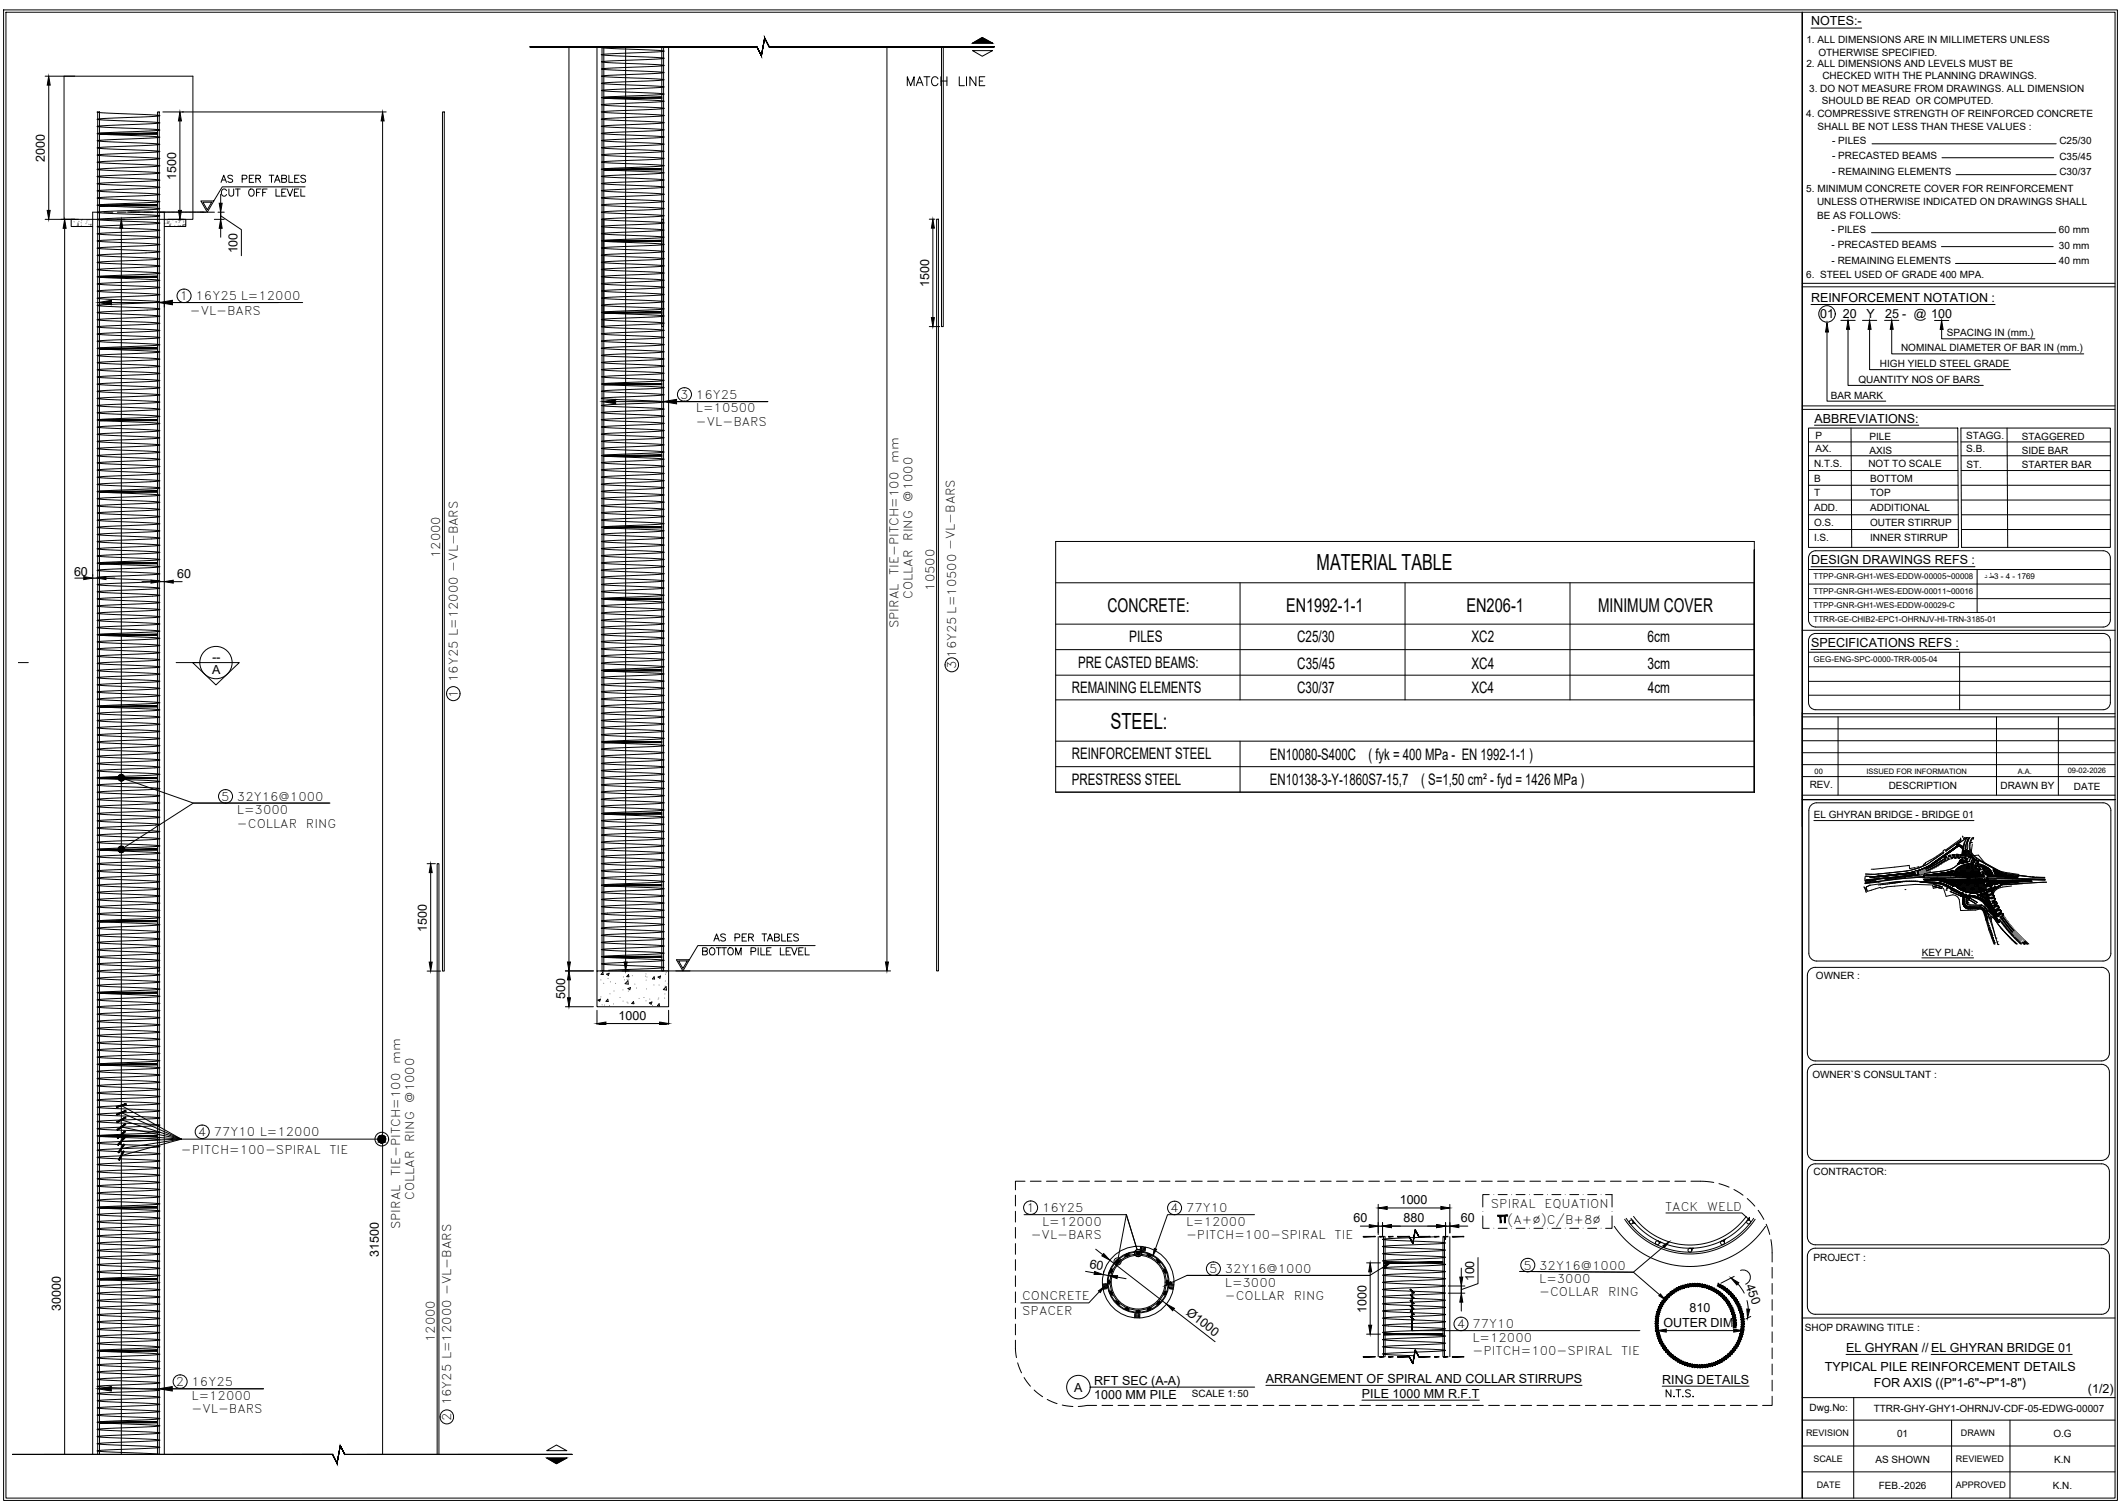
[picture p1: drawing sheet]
<svg xmlns="http://www.w3.org/2000/svg" width="594mm" height="420mm" viewBox="0 0 594 420" stroke-linecap="round" stroke-linejoin="round" font-family="sans-serif">
<defs><g id="words">
<g font-size="6.2">
<text x="367.7" y="159.2">MATERIAL TABLE</text>
<text x="310.2" y="203.6">STEEL:</text>
</g>
<text font-size="5.7" x="252.2" y="25">MATCH LINE</text>
<g font-size="5.3">
<text x="60.3" y="52.2">AS PER TABLES</text>
<text x="60.7" y="56.1">CUT OFF LEVEL</text>
<text x="309.3" y="170.9">CONCRETE:</text>
<text x="359.2" y="170.9">EN1992-1-1</text>
<text x="409.6" y="170.9">EN206-1</text>
<text x="446.4" y="170.9">MINIMUM COVER</text>
<text x="198.3" y="264.2">AS PER TABLES</text>
</g>
<g font-size="4.4">
<text x="315.4" y="179.3">PILES</text>
<text x="362.3" y="179.3">C25/30</text>
<text x="411" y="179.3">XC2</text>
<text x="460.2" y="179.3">6cm</text>
<text x="301.1" y="186.6">PRE CASTED BEAMS:</text>
<text x="362.3" y="187">C35/45</text>
<text x="411" y="187">XC4</text>
<text x="460.1" y="187">3cm</text>
<text x="299.3" y="193.6">REMAINING ELEMENTS</text>
<text x="362.3" y="193.6">C30/37</text>
<text x="411" y="193.6">XC4</text>
<text x="460.2" y="193.6">4cm</text>
<text x="299.3" y="212.1">REINFORCEMENT STEEL</text>
<text x="354.7" y="212.2">EN10080-S400C</text>
<text x="382.2" y="212.2">( fyk = 400 MPa - EN 1992-1-1 )</text>
<text x="299.4" y="219.4">PRESTRESS STEEL</text>
<text x="354.7" y="219.3">EN10138-3-Y-1860S7-15,7</text>
<text x="396.9" y="219.3">( S=1,50 cm² - fyd = 1426 MPa )</text>
</g>
<g font-size="3.5">
<text x="505.8" y="7.1">NOTES:-</text>
<text x="12.6" y="45.1" transform="rotate(-90 12.6 45.1)">2000</text>
<text x="49.2" y="50.3" transform="rotate(-90 49.2 50.3)">1500</text>
<text x="66.4" y="70.8" transform="rotate(-90 66.4 70.8)">100</text>
<text x="259.5" y="80.2" transform="rotate(-90 259.5 80.2)">1500</text>
<text x="505.8" y="84.3">REINFORCEMENT NOTATION :</text>
<text x="508.3" y="88.9">01</text>
<text x="514.7" y="88.7">20</text>
<text x="521.3" y="88.7">Y</text>
<text x="526.5" y="88.7">25 - @ 100</text>
<text x="506.8" y="118">ABBREVIATIONS:</text>
<text x="20.7" y="160.9">60</text>
<text x="49.5" y="161.4">60</text>
<text x="505.8" y="157.6">DESIGN DRAWINGS REFS :</text>
<text x="61.6" y="183.1" transform="rotate(-180 61.6 183.1)">--</text>
<text x="505.8" y="180.7">SPECIFICATIONS REFS :</text>
<text x="59.3" y="188.2">A</text>
<text x="119.3" y="260.3" transform="rotate(-90 119.3 260.3)">1500</text>
<text x="157.9" y="279.1" transform="rotate(-90 157.9 279.1)">500</text>
<text x="172.8" y="284.9">1000</text>
<text x="378" y="341.5">60</text>
<text x="390.9" y="336.4">1000</text>
<text x="392" y="341.5">880</text>
<text x="408" y="341.5">60</text>
<text x="105.8" y="351.1" transform="rotate(-90 105.8 351.1)">31500</text>
<text x="304.2" y="354.3" transform="rotate(10 304.2 354.3)">60</text>
<text x="411.8" y="358" transform="rotate(-90 411.8 358)">100</text>
<text x="487.5" y="359.3" transform="rotate(69 487.5 359.3)">450</text>
<text x="17" y="366.1" transform="rotate(-90 17 366.1)">30000</text>
<text x="331.1" y="367" transform="rotate(38 331.1 367)">Ø1000</text>
<text x="381.7" y="366.8" transform="rotate(-90 381.7 366.8)">1000</text>
<text x="464.6" y="370.7">OUTER DIM.</text>
<text x="471.9" y="366.5">810</text>
<text x="515.6" y="377.6">EL GHYRAN // EL GHYRAN BRIDGE 01</text>
<text x="509.7" y="382.9">TYPICAL PILE REINFORCEMENT DETAILS</text>
<text x="300" y="388.8">A</text>
<text x="305.6" y="386.8">RFT SEC (A-A)</text>
<text x="353.6" y="386.3">ARRANGEMENT OF SPIRAL AND COLLAR STIRRUPS</text>
<text x="464.3" y="386.5">RING DETAILS</text>
<text x="523.4" y="387.3">FOR AXIS ((P&quot;1-6&quot;~P&quot;1-8&quot;)</text>
<text x="583.2" y="389.1">(1/2)</text>
<text x="305.6" y="391">1000 MM PILE</text>
<text x="380.4" y="390.4">PILE 1000 MM R.F.T</text>
</g>
<g font-size="3.3">
<text x="50.2" y="83.9">1</text>
<text x="54.6" y="83.9">16Y25 L=12000</text>
<text x="53" y="87.9">-VL-BARS</text>
<text x="190" y="111.4">3</text>
<text x="194.4" y="111.4">16Y25</text>
<text x="194.4" y="115.2">L=10500</text>
<text x="194.4" y="118.9">-VL-BARS</text>
<text x="251" y="129.3" transform="rotate(-90 251 129.3)">mm</text>
<text x="254.9" y="140.2" transform="rotate(-90 254.9 140.2)">@1000</text>
<text x="123" y="156" transform="rotate(-90 123 156)">12000</text>
<text x="254.9" y="151.1" transform="rotate(-90 254.9 151.1)">RING</text>
<text x="251" y="160.6" transform="rotate(-90 251 160.6)">TIE-PITCH=100</text>
<text x="254.9" y="167.3" transform="rotate(-90 254.9 167.3)">COLLAR</text>
<text x="261" y="165.1" transform="rotate(-90 261 165.1)">10500</text>
<text x="251" y="175.6" transform="rotate(-90 251 175.6)">SPIRAL</text>
<text x="267.1" y="183.7" transform="rotate(-90 267.1 183.7)">16Y25 L=10500 -VL-BARS</text>
<text x="127.9" y="190.6" transform="rotate(-90 127.9 190.6)">16Y25 L=12000 -VL-BARS</text>
<text x="267.1" y="186.9" transform="rotate(-90 267.1 186.9)">3</text>
<text x="127.9" y="195" transform="rotate(-90 127.9 195)">1</text>
<text x="61.8" y="223.7">5</text>
<text x="66.2" y="223.7">32Y16@1000</text>
<text x="66.2" y="227.5">L=3000</text>
<text x="66.2" y="231.2">-COLLAR</text>
<text x="85.5" y="231.2">RING</text>
<text x="111.7" y="297.3" transform="rotate(-90 111.7 297.3)">mm</text>
<text x="115.7" y="308.1" transform="rotate(-90 115.7 308.1)">@1000</text>
<text x="55.3" y="317.4">4</text>
<text x="59.7" y="317.4">77Y10 L=12000</text>
<text x="50.5" y="322.4">-PITCH=100-SPIRAL</text>
<text x="92" y="322.4">TIE</text>
<text x="115.7" y="319" transform="rotate(-90 115.7 319)">RING</text>
<text x="111.7" y="328.5" transform="rotate(-90 111.7 328.5)">TIE-PITCH=100</text>
<text x="115.7" y="335.2" transform="rotate(-90 115.7 335.2)">COLLAR</text>
<text x="286.7" y="338.6">1</text>
<text x="291.1" y="338.6">16Y25</text>
<text x="326.9" y="338.7">4</text>
<text x="331.3" y="338.7">77Y10</text>
<text x="416.4" y="337.5">SPIRAL</text>
<text x="421.1" y="341.8">(A+∅)C/B+8∅</text>
<text x="431.3" y="337.5">EQUATION</text>
<text x="465.1" y="338.3">TACK</text>
<text x="476.8" y="338.3">WELD</text>
<text x="111.7" y="343.5" transform="rotate(-90 111.7 343.5)">SPIRAL</text>
<text x="287.9" y="346">-VL-BARS</text>
<text x="291" y="342.4">L=12000</text>
<text x="331.3" y="342.5">L=12000</text>
<text x="331.3" y="346.2">-PITCH=100-SPIRAL</text>
<text x="372.8" y="346.2">TIE</text>
<text x="337.7" y="355.7">5</text>
<text x="342.1" y="355.7">32Y16@1000</text>
<text x="342.1" y="359.4">L=3000</text>
<text x="425.5" y="354.7">5</text>
<text x="429.9" y="354.7">32Y16@1000</text>
<text x="429.9" y="358.4">L=3000</text>
<text x="285.5" y="363.1">CONCRETE</text>
<text x="342.1" y="363.2">-COLLAR</text>
<text x="361.4" y="363.2">RING</text>
<text x="429.9" y="362.2">-COLLAR</text>
<text x="449.2" y="362.2">RING</text>
<text x="285.5" y="367.3">SPACER</text>
<text x="406.9" y="371.1">4</text>
<text x="411.3" y="371.1">77Y10</text>
<text x="121.5" y="375" transform="rotate(-90 121.5 375)">12000</text>
<text x="411.3" y="374.9">L=12000</text>
<text x="411.3" y="378.6">-PITCH=100-SPIRAL</text>
<text x="452.8" y="378.6">TIE</text>
<text x="49.1" y="387.2">2</text>
<text x="53.5" y="387.2">16Y25</text>
<text x="53.5" y="391">L=12000</text>
<text x="53.5" y="394.7">-VL-BARS</text>
<text x="126" y="392.6" transform="rotate(-90 126 392.6)">16Y25 L=12000 -VL-BARS</text>
<text x="126" y="397" transform="rotate(-90 126 397)">2</text>
</g>
<g font-size="2.8">
<text x="504.5" y="11.9">1. ALL DIMENSIONS ARE IN MILLIMETERS UNLESS</text>
<text x="507.9" y="15.5">OTHERWISE SPECIFIED.</text>
<text x="504.5" y="18.7">2. ALL DIMENSIONS AND LEVELS MUST BE</text>
<text x="509" y="22.1">CHECKED WITH THE PLANNING DRAWINGS.</text>
<text x="505.3" y="25.8">3. DO NOT MEASURE FROM DRAWINGS. ALL DIMENSION</text>
<text x="508.9" y="29.1">SHOULD BE READ OR COMPUTED.</text>
<text x="504.5" y="32.8">4. COMPRESSIVE STRENGTH OF REINFORCED CONCRETE</text>
<text x="507.7" y="36.4">SHALL BE NOT LESS THAN THESE VALUES :</text>
<text x="511.7" y="40.2">- PILES</text>
<text x="575.2" y="40.2">C25/30</text>
<text x="511.7" y="44.3">- PRECASTED BEAMS</text>
<text x="575.2" y="44.8">C35/45</text>
<text x="504.5" y="53.5">5. MINIMUM CONCRETE COVER FOR REINFORCEMENT</text>
<text x="511.7" y="48.8">- REMAINING ELEMENTS</text>
<text x="575.2" y="48.8">C30/37</text>
<text x="507.5" y="57.2">UNLESS OTHERWISE INDICATED ON DRAWINGS SHALL</text>
<text x="507.5" y="61.2">BE AS FOLLOWS:</text>
<text x="511.6" y="65">- PILES</text>
<text x="575.1" y="65">60 mm</text>
<text x="511.6" y="69.2">- PRECASTED BEAMS</text>
<text x="575.1" y="69.6">30 mm</text>
<text x="504.5" y="77.7">6. STEEL USED OF GRADE 400 MPA.</text>
<text x="511.6" y="73.6">- REMAINING ELEMENTS</text>
<text x="575.1" y="73.6">40 mm</text>
<text x="543.7" y="93.9">SPACING IN (mm.)</text>
<text x="531" y="98.1">NOMINAL DIAMETER OF BAR IN (mm.)</text>
<text x="519.1" y="106.9">QUANTITY NOS OF BARS</text>
<text x="525.1" y="102.5">HIGH YIELD STEEL GRADE</text>
<text x="511.4" y="111.3">BAR MARK</text>
<text x="507" y="122.7">P</text>
<text x="522.1" y="122.8">PILE</text>
<text x="549.2" y="122.7">STAGG.</text>
<text x="564.7" y="122.8">STAGGERED</text>
<text x="506.7" y="130.4">N.T.S.</text>
<text x="507" y="126.3">AX.</text>
<text x="521.8" y="130.4">NOT TO SCALE</text>
<text x="522.1" y="126.7">AXIS</text>
<text x="549.2" y="126.3">S.B.</text>
<text x="549.2" y="130.7">ST.</text>
<text x="564.7" y="126.7">SIDE BAR</text>
<text x="564.7" y="130.8">STARTER BAR</text>
<text x="506.7" y="134.5">B</text>
<text x="522.3" y="134.5">BOTTOM</text>
<text x="506.7" y="138.7">T</text>
<text x="506.7" y="142.8">ADD.</text>
<text x="522.3" y="138.7">TOP</text>
<text x="522.3" y="142.8">ADDITIONAL</text>
<text x="506.7" y="146.9">O.S.</text>
<text x="522.3" y="146.9">OUTER STIRRUP</text>
<text x="506.7" y="151">I.S.</text>
<text x="522.3" y="151">INNER STIRRUP</text>
<text x="505.5" y="220.2">REV.</text>
<text x="527.5" y="220.4">DESCRIPTION</text>
<text x="558.7" y="220.5">DRAWN BY</text>
<text x="579.2" y="220.6">DATE</text>
<text x="506.6" y="228.6">EL GHYRAN BRIDGE - BRIDGE 01</text>
<text x="536.8" y="267">KEY PLAN:</text>
<text x="507.2" y="273.4">OWNER :</text>
<text x="506.2" y="301.2">OWNER`S CONSULTANT :</text>
<text x="506.5" y="328.3">CONTRACTOR:</text>
<text x="506.5" y="352.2">PROJECT :</text>
<text x="504.1" y="371.9">SHOP DRAWING TITLE :</text>
<text x="332.9" y="390.2">SCALE 1: 50</text>
<text x="505.4" y="394.2">Dwg.No:</text>
<text x="523.3" y="394.5">TTRR-GHY-GHY1-OHRNJV-CDF-05-EDWG-00007</text>
<text x="529.9" y="401.4">01</text>
<text x="573.5" y="401.4">O.G</text>
<text x="523.8" y="408.6">AS SHOWN</text>
<text x="573.7" y="408.6">K.N</text>
<text x="524.7" y="415.8">FEB.-2026</text>
<text x="573.4" y="415.8">K.N.</text>
</g>
<g font-size="2.5">
<text x="504.4" y="401.2">REVISION</text>
<text x="547.7" y="401.2">DRAWN</text>
<text x="506.5" y="408.4">SCALE</text>
<text x="546.3" y="408.4">REVIEWED</text>
<text x="507.4" y="415.7">DATE</text>
<text x="546.3" y="415.7">APPROVED</text>
</g>
<g font-size="2.2">
<text x="506.5" y="161.8">TTPP-GNR-GH1-WES-EDDW-00005~00008</text>
<text x="554.3" y="161.8">د ط3 - 4 - 1769</text>
<text x="506.5" y="165.9">TTPP-GNR-GH1-WES-EDDW-00011~00016</text>
<text x="506.5" y="170">TTPP-GNR-GH1-WES-EDDW-00029-C</text>
<text x="506.5" y="173.8">TTRR-GE-CHIB2-EPC1-OHRNJV-HI-TRN-3185-01</text>
<text x="506.6" y="185">GEG-ENG-SPC-0000-TRR-005-04</text>
</g>
<g font-size="2.1">
<text x="506.8" y="216.1">00</text>
<text x="521.3" y="216.1">ISSUED FOR INFORMATION</text>
<text x="563.6" y="216.1">A.A.</text>
<text x="577.5" y="216">09-02-2026</text>
</g>
</g></defs>
<!-- layer: S-RBAR-STRP -->
<g fill="none" stroke="#000" stroke-width=".28">
<path d="M169.4 13.1l-1.5 .2 17.6 1-17.6 1 17.6 1-17.5 1 17.5 1-17.5 1 17.5 1-17.5 1 17.5 1-17.5 1 17.5 1-17.5 1 17.5 1-17.5 1 17.5 1-17.6 1 17.6 1-17.6 1 17.6 1-17.6 1 17.6 1-17.6 1 17.6 1-17.6 1 17.6 1-17.5 1 17.5 1-17.5 1 17.5 1-17.5 .9 2 .3 15.5 .7-2 .3-13.6 .6-1.9 .2 17.5 1-17.5 1 17.5 1-17.5 1 17.5 1-17.5 1 17.5 1-17.6 1 17.6 1-17.6 1 17.6 1-17.5 1 17.5 1-17.5 1 17.5 1-17.5 1 17.5 1-17.5 1 17.5 1-17.5 1 17.5 1-17.5 1 17.5 1-17.5 1 17.5 1-17.6 1 17.6 1-17.6 1 17.6 1-17.6 1 17.6 1-17.6 1 17.6 1-17.5 1 17.5 1-17.5 1 17.5 1-17.5 1 17.5 1-17.5 .9 17.5 1.1-17.5 1 17.5 1-17.5 1 17.5 1-17.5 1 17.5 1-17.6 1 17.6 1-17.6 1 17.6 1-17.6 1 17.6 1-17.5 1 17.5 1-17.5 1 17.5 1-17.5 1 17.5 1-17.5 1 17.5 .9-17.5 1.1 17.5 1-17.5 1 17.5 1-17.6 1 17.6 1-17.6 1 17.6 1-17.6 1 17.6 1-17.6 1 17.6 1-17.6 1 17.6 1-17.5 1 17.5 1-17.5 1 17.5 1-17.5 1 15.5 .8 2 .2-17.5 1 17.5 1-17.5 1 17.5 1-17.5 1 17.5 1-17.6 1 17.6 1-17.6 1 17.6 1-17.6 1 17.6 1-17.5 1 17.5 1-17.5 1 17.5 1-17.5 1 17.5 1-17.5 1 17.5 1-17.5 .9 2 .3 15.5 .8-17.5 1 17.5 1-17.5 1 17.5 1-17.5 1 17.5 1-17.5 1 17.5 1-17.6 1 17.6 1-17.6 1 17.6 1-17.5 1 17.5 1-17.5 1 17.5 1-17.5 1 17.5 1-17.5 1 17.5 1-17.5 1 17.5 1-17.5 1 17.5 1-17.5 1 17.5 1-17.6 1 17.6 1-17.6 1 17.6 1-17.6 1 17.6 1-17.6 1 17.6 1-17.5 1 17.5 1-17.5 1 17.5 1-17.5 1 17.5 .9-2 .3-15.5 .8 17.5 1-17.5 1 17.5 1-17.5 1 17.5 1-17.5 1 17.5 1-17.6 1 17.6 1-17.6 1 17.6 1-17.6 1 17.6 1-17.5 1 17.5 1-17.5 1 17.5 1-17.5 1 17.5 1-17.5 1 17.5 .9-17.5 1.1 17.5 1-17.5 1 17.5 1-17.6 1 17.6 1-17.6 1 17.6 1-17.6 1 17.6 1-17.6 1 17.6 1-17.6 1 17.6 1-17.5 1 17.5 1-17.5 1 17.5 1-17.5 .9 1.9 .3 15.6 .8-2 .2-15.5 .8 17.5 1-17.5 1 17.5 1-17.5 1 17.5 1-17.5 1 17.5 1-17.6 1 17.6 1-17.6 1 17.6 1-17.5 1 17.5 1-17.5 1 17.5 1-17.5 1 17.5 1-17.5 .9 1.9 .3 15.6 .8-17.5 .9 17.5 1.1-17.5 1 17.5 1-17.5 1 17.5 1-17.6 1 17.6 1-17.6 1 17.6 1-17.6 1 17.6 1-17.6 1 17.6 1-17.4 .9 1.5 .3 15.9 .8-17.5 .9 1.7 .3 13.7 .6 2.1 .2-17.5 .9 1.9 .3 13.6 .6 2 .2-15.5 .8M27.2 31.3h-.1l1.6 .2 16 .8-17.6 1 .2 .1 17.4 .9-17.6 1 17.6 1-17.6 1 17.6 1.1-17.6 .9 15.6 .8 1.9 .3-15.6 .7-1.9 .3 17.6 .9-17.5 1.1 17.5 .9-17.6 1 17.6 1-17.6 1 17.6 1-17.6 1 17.6 1-17.6 1 17.6 1-17.6 1 17.6 1-17.6 1 17.6 1-17.5 1 1.7 .2 13.7 .6 2.1 .2-17.2 .9-.4 .2 15.6 .7 1.9 .3-15.5 .7-2 .3 17.6 .9-17.6 1 17.6 1-17.6 1 17.6 1-17.6 1 17.6 1-17.6 1 17.6 1-17.6 1 17.6 1-17.6 1 17.6 1-17.6 1 17.5 1-1.7 .2-13.6 .6-2.2 .2 17.6 1-.3 .1-15.2 .7-2.1 .3 17.6 .9-17.6 1 17.5 1.1-17.5 .9 17.6 1-17.6 1 17.6 1-17.6 1 17.6 1-17.6 1 17.6 1-17.6 1 17.6 1-17.6 1 17.6 1-17.6 1 17.5 1-1.6 .2-15.9 .8 17.6 1-.3 .1-17.3 .9 17.2 .9 .4 .2-17.6 1 17.5 1-17.5 .9 2.1 .2 13.6 .6 1.8 .3-17.5 .9 17.6 1-17.6 1 17.6 1-17.6 1 17.6 1-17.6 1 17.6 1-17.6 1 17.6 1-17.6 1 17.6 1-17.6 1 17.5 1-1.7 .2-13.6 .6-2.2 .2 17.5 1-1.8 .2-13.6 .6-2.1 .2 17.5 1-1.9 .2-15.6 .8 17.2 .9 .4 .1-17.6 1 2.2 .3 13.6 .5 1.7 .3-17.5 .9 17.6 1-17.6 1 17.6 1-17.6 1 17.6 1-17.4 1h-.2l17.6 1-17.6 1 17.6 1-17.6 1 17.5 1-1.7 .2-13.6 .6-2.2 .2 17.5 1-1.8 .2-13.6 .6-2.1 .3 17.2 .8 .3 .1-17.5 1.1 15.6 .7 1.9 .3-17.5 .9 2.1 .3 13.6 .5 1.8 .3-17.5 .9 17.6 1-17.6 1 17.6 1-17.6 1 17.6 1-17.6 1 17.6 1-17.6 1 17.6 1-17.6 1 17.5 1-1.6 .2-15.9 .8 17.6 1-.3 .1-17.3 .9 17.6 1-17.6 1.1 15.6 .7 1.9 .3-17.5 .9 2.1 .2 13.6 .6 1.8 .3-17.5 .9 2.2 .3 13.6 .5 1.7 .3-17.5 .9 17.6 1-17.6 1 17.6 1-17.6 1 17.6 1-17.6 1 17.6 1-17.6 1 17.6 1-17.5 1 1.6 .2 15.9 .8-17.6 1 .3 .1 17.3 1-17.6 .9 17.5 1.1-15.5 .7-2 .3 17.6 .9-17.5 1.1 17.5 .9-2.2 .3-13.6 .5-1.7 .3 17.5 .9-17.6 1 17.6 1-17.6 1 17.6 1-17.6 1 17.6 1-17.6 1 17.6 1-17.6 1 17.5 1-1.7 .2-15.8 .8 17.5 1-1.8 .2-13.6 .6-2.1 .2 17.5 1-17.5 1 17.5 1-.3 .1-17.2 .9 2.1 .2 13.6 .6 1.8 .3-17.5 .9 15.8 .8 1.7 .3-17.5 .9 17.6 1-17.6 1 16 .8 1.6 .2-.2 .1-17.4 .9 17.6 1-17.6 1 17.6 1-17.6 1 17.6 1-17.6 1 17.5 1-.8 .2-16.7 .8 17.5 1-1.8 .2-13.7 .6-2 .3 17.5 .9-1.9 .2-15.6 .8 17.3 .9 .3 .1-17.6 1 2.2 .3 13.6 .5 1.7 .3-17.5 .9 17.6 1-17.6 1 17.6 1-17.6 1 17.6 1-17.6 1 17.6 1-17.6 1 17.6 1-17.6 1 17.5 1-1.7 .2-13.6 .6-2.2 .2 17.5 1-1.8 .2-13.6 .6-2.1 .3 17.5 .9-1.9 .2-15.6 .8 17.6 1-.4 .1-17.2 .9 17.3 .9 .3 .1-17.6 1 15.8 .8 1.7 .3-17.5 .9 17.6 1-17.6 1 17.6 1-17.6 1 17.6 1-17.6 1 17.6 1-17.6 1 17.5 1-1.7 .2-15.8 .8 17.5 1-1.8 .2-13.6 .6-2.1 .2 17.5 1-17.5 1.1 17.6 .9-.4 .1-17.2 .9 2.1 .2 15.2 .7 .3 .1-17.6 1 2.2 .3 13.6 .5 1.7 .3-17.5 .9 17.6 1-17.6 1 17.6 1-17.6 1 17.6 1-17.6 1 17.6 1-17.6 1 17.6 1-17.6 1 17.6 1-17.5 1 17.5 1-17.6 1 17.5 1.1-17.5 .9 .4 .1 17.2 .9-17.5 1.1 17.5 .9-17.6 1 17.3 .9 .3 .1-17.6 1 16 .8 1.6 .2-.2 .1-17.4 .9 17.6 1-17.6 1 17.6 1-17.6 1 17.6 1-17.6 1 17.6 1-17.6 1 17.5 1-1.8 .2-13.6 .6-2.1 .3 17.5 .9-17.5 1 17.6 1-17.6 1 17.3 .9 .3 .1-17.6 1 15.8 .8 1.7 .3-17.5 .9 17.6 1-17.6 1 17.6 1-17.6 1 17.6 1-17.6 1 17.6 1-17.6 1 17.6 1-17.5 1 1.7 .2 13.6 .6 2.2 .2-17.5 1 1.8 .2 13.6 .6 2.1 .2-17.6 1 2 .2 15.5 .8-17.5 1.1 17.6 .9-17.3 .9-.3 .1 17.6 1-15.9 .8-1.6 .3 17.5 .9-17.6 1 17.6 1-17.6 1 17.6 1-17.6 1 17.6 1-17.6 1 17.6 1-17.6 1 17.6 1-17.5 1 1.7 .2 13.7 .6 2.1 .3-17.6 .9 1.9 .2 15.6 .8-17.5 1.1 17.6 .9-2.1 .3-13.7 .5-1.7 .3 17.5 .9-2.2 .3-13.6 .5-1.7 .3 17.5 .9-17.6 1 17.6 1-17.6 1 17.6 1-17.6 1 17.6 1-17.6 1 17.6 1-17.6 1 17.5 1-1.7 .2-15.8 .8 17.6 1-.3 .1-15.2 .7-2.1 .2 17.6 1.1-15.6 .7-2 .3 17.5 1-17.5 .9 2.1 .2 13.6 .6 1.8 .3-17.5 .9 15.8 .8 1.7 .3-17.5 .9 17.6 1-17.6 1 17.6 1-17.6 1 17.6 1-17.6 1 17.6 1-17.6 1 17.6 1-17.6 1 17.5 1-1.7 .2-13.7 .6-2.1 .3 17.5 .9-1.8 .2-15.7 .8 2 .2 15.5 .8-.3 .1-17.2 .9 17.5 1.1-17.5 .9 2.2 .3 13.6 .5 1.7 .3-17.5 .9 17.6 1-16 .8-1.6 .2 .1 .1 17.5 .9-17.6 1 17.6 1-17.6 1 17.6 1-17.6 1 17.5 1M456.3 339.8a19.5 19.5 0 0 0 31.4 0M401.5 345.5l-15.4 .7 17.6 1-17.6 1 17.6 1-17.5 1 17.5 1-17.6 1 17.6 1-17.5 1 17.5 1-17.5 1 17.5 1-17.6 1 17.6 1-17.5 1 17.5 1-17.6 1 17.6 1-17.6 1 17.6 1-17.6 1 17.6 1-17.5 1 17.5 1-17.5 1 17.5 1-17.5 1 17.5 1-17.6 1 17.6 1-17.5 1 17.5 1-17.6 1 8.5 .5M453.8 340.6a22 22 0 0 0 36.4 0M454.2 340.3a21.5 21.5 0 0 0 35.6 0M455.5 340.3a20.4 20.4 0 0 0 33 0"/>
<circle cx="317.9" cy="358.2" r="8.6"/>
<circle cx="317.9" cy="358.2" r="8.4"/>
<circle cx="317.9" cy="358.2" r="7.5"/>
<circle cx="317.9" cy="358.2" r="7.8"/>
</g>
<!-- layer: Hatch -->
<path d="M21.9 62.6v.4l-.3-.1zM23 61.3h.1M25.2 62.8l.3-.1-.1 .2zM45.9 62.4l.2-.1-.2 .2M46.9 62l.1 .4h-.4zM47.5 62.7v.3h-.2zM50.4 63v.3l-.2-.1zM50.9 63l.3-.3 .1 .4zM51.5 62.8l.3-.2-.1 .3z" fill="none" stroke="#808080" stroke-width=".28"/>
<g fill="#808080" stroke="#808080" stroke-width=".28">
<circle cx="20.7" cy="61.9" r=".04"/>
<circle cx="20.7" cy="63.3" r=".04"/>
<circle cx="22.8" cy="61.6" r=".04"/>
<circle cx="22.7" cy="63" r=".04"/>
<circle cx="24.8" cy="61.3" r=".04"/>
<circle cx="24.8" cy="62.7" r=".04"/>
<circle cx="47.2" cy="62.3" r=".04"/>
<circle cx="49.3" cy="62" r=".04"/>
<circle cx="51.3" cy="61.7" r=".04"/>
<circle cx="51.3" cy="63.1" r=".04"/>
<circle cx="21.7" cy="62.4" r=".04"/>
<circle cx="22.7" cy="62.2" r=".04"/>
<circle cx="24.2" cy="62" r=".04"/>
<circle cx="25.7" cy="63.3" r=".04"/>
<circle cx="47.3" cy="61.9" r=".04"/>
<circle cx="49.8" cy="61.5" r=".04"/>
<circle cx="50.8" cy="61.4" r=".04"/>
<circle cx="48.8" cy="63.1" r=".04"/>
<circle cx="49.8" cy="63" r=".04"/>
<circle cx="51.3" cy="62.8" r=".04"/>
<circle cx="50.4" cy="61.5" r=".04"/>
<circle cx="51.3" cy="62" r=".04"/>
<circle cx="48.3" cy="61.4" r=".04"/>
<circle cx="49.1" cy="62" r=".04"/>
<circle cx="46.1" cy="61.3" r=".04"/>
<circle cx="47" cy="61.9" r=".04"/>
<circle cx="24" cy="62.5" r=".04"/>
<circle cx="21.9" cy="62.4" r=".04"/>
<circle cx="50" cy="62.1" r=".04"/>
<circle cx="46.7" cy="61.7" r=".04"/>
<circle cx="47.7" cy="62.5" r=".04"/>
<circle cx="24.4" cy="61.5" r=".04"/>
<circle cx="22" cy="61.9" r=".04"/>
</g>
<!-- layer: S-FNDN-PILE -->
<g fill="none" stroke="#000" stroke-width=".28">
<path d="M166.7 13.1v258.1M186.7 13.1v258.1M25.9 59.3v347M45.9 59.3v347M25.9 61.3h-8v-40h36v40h-8M166.7 271.2h20v10h-20zM384.9 345.5v33.5M404.9 345.5v33.5M450.9 342.6a25.5 25.5 0 0 0 42.2 0"/>
<circle cx="317.9" cy="358.2" r="10"/>
</g>
<!-- layer: S-ANNO-LABL -->
<g fill="#000" stroke="#000" stroke-width=".28">
<path d="M27.4 84.5l3.7-.6v1.2zM44.4 84.5l3.8-.6v1.2zM510.3 90.3l.4 2.5h-.8zM516.2 89.5l.4 2.5h-.9zM522.2 89.5l.4 2.5h-.8zM528.4 89.5l.4 2.5h-.9zM542.3 89.5l.4 2.5h-.8zM168.2 112.2l3.8-.6v1.2zM185.2 112.2l3.8-.6v1.2zM322.4 348.8l.6 .2-1 1.8zM325.4 359.2l1.6-1.2 .3 .6zM386.5 353.5l1.9-.8-1.5 1.3z"/>
<path d="M464.5 348l1.7-1.1-1.3 1.6zM306.8 360.6l1.6-1.2-1.1 1.7zM463.8 361.5l1.2 1.5-1.7-1zM27.3 388l3.8-.6v1.2zM44.4 388l3.7-.6v1.2z"/>
<path d="M34.6 319.6l-1.4 2.5 1.6-2.3zM34.6 319.6l-1.4 2.5-.3-.2z"/>
<path d="M34.7 317.7l-1.7 2.3 1.9-2.1zM34.7 317.7l-1.7 2.3-.2-.2z"/>
<path d="M34.9 316l-2 2.1 2.2-1.9zM32.7 317.8l2.2-1.8-2 2.1z"/>
<path d="M32.8 315.7l2.3-1.5-.1-.3zM32.6 315.5l2.4-1.6-2.2 1.8z"/>
<path d="M32.7 313.6l2.5-1.3-.1-.2zM32.6 313.4l2.5-1.3-2.4 1.5z"/>
<path d="M32.6 311.5l2.7-1-.2-.3zM32.5 311.2l2.6-1-2.5 1.3z"/>
<path d="M32.6 309.4l2.7-.8-.1-.3zM32.5 309.1l2.7-.8-2.6 1.1z"/>
<path d="M34.5 321.5l-1.2 2.6 1.4-2.4zM34.5 321.5l-1.2 2.6-.2-.1z"/>
<path d="M393.8 364.8l1 1 .1-.1zM393.9 364.7l1 1-1.1-.9z"/>
<path d="M393.9 367.8l1 1 .1-.1zM393.9 367.8l.1-.1 1 1z"/>
<path d="M393.9 363.3l1 1 .1-.1zM393.9 363.3l.1-.1 1 1z"/>
<path d="M393.9 360.3l1 1 .1-.1zM393.9 360.3l.1-.1 1 1z"/>
<path d="M393.9 360.3l1 1 .1-.1zM393.9 360.3l.1-.1 1 1z"/>
<path d="M393.9 361.8l1 1 .1-.1zM393.9 361.8l.1-.1 1 1z"/>
<path d="M393.9 366.3l1 1 .1-.1zM393.9 366.3l.1-.1 1 1z"/>
</g>
<g fill="none" stroke="#000" stroke-width=".28">
<path d="M31.1 84.5h53.4M510.3 92.8v19.3h16.4M516.2 92v15.7h37.7M522.2 92v11.3h39.3M528.4 92v6.9h53.6M542.3 92v2.7h26.1M172 112.2h42.5M33.9 308.8l16.7 9.4h56M33.9 317l16.7 1.2M33.9 314.8l16.7 3.4M33.9 312.8l16.7 5.4M33.9 310.8l16.7 7.4"/>
<path d="M50.6 318.2l-16.8 .6M50.6 318.2l-16.7 2.6M50.6 318.2l-16.7 4.6M286 339.3h28.6l-2.3 12.1M314.6 339.3l3 9.8M350.4 339.3h-24.3l-3.4 9.6M465.3 338.9h21.2l2.1 1.9M382.6 356.3h-51.1l-4.3 2M386.7 353.8l-4.1 2.5h-51.1M464.7 348.2l-8.5 7.2-31.7-.2 31.7 .2 7.3 6.3M307.1 360.8l-3 3.2h-19M394.4 365.2v6.5"/>
<path d="M394.4 368.2v3.5v-2M394.4 371.7v-11v11h63.6M394.4 362.2v9.5M394.4 366.7v5M31.1 388h42.5"/>
<circle cx="312.1" cy="352.4" r=".5"/>
<circle cx="312.1" cy="352.4" r="1"/>
<circle cx="317.9" cy="350" r=".5"/>
<circle cx="317.9" cy="350" r="1"/>
</g>
<!-- layer: S-ANNO-DIMS -->
<g fill="none" stroke="#000" stroke-width=".28">
<path d="M158.9 13.1v255.6M174.7 13.1v255.6M247.7 13.1v255.6M12.6 21.3h8.3M13.6 23.8v35M45.5 31.3h62.4M50.2 33.8v25M106.9 33.8v372.5M60.9 59.3h1.7M61.6 59.3v2v-2M12.6 61.3h8.3M18.1 63.8v342.5"/>
<path d="M32.7 61.3h2.2M33.9 63.8v342.5M46.9 61.3h4.4M59.9 61.3h2.7M61.6 60.3l5.8 3.9v7.2M61.6 63.8v2.5M259.6 61.2h1.5M260.6 63.7v25M259.6 91.2h2.9M20.9 161.5h2.5M25.9 160.5v.4M25.9 161.5h1.2"/>
<path d="M29.6 161.5h2.5M39.7 162.5h2.5M44.7 162.5h1.2M48.4 162.5h2.5M119.3 241.3h2.3M120.3 243.8v25M119.3 271.3h3.8M157.9 271.2h7.8M158.9 273.7v5M167.7 271.2h81M157.9 281.2h7.8M166.7 282.2v4"/>
<path d="M169.2 285.9h15M186.7 282.2v4M384.9 336.5v8.4M387.4 337.5h15M404.9 336.5v8M303.2 355.2l2.5 .4M306 349l2 1.5M308.1 356.1l1.5 .2M308.3 355.1l-.1 .5M309.8 355.3l-.1 .5M310 352.1l15.8 12.2M312.1 356.8l2.4 .4"/>
<path d="M379.9 342.5h2.5M381.7 352.8h3.9M382.7 355.3v14.9M384.9 342.5h1.2M386.1 341.5v3.7M388.6 342.5h12.6M403.7 341.5v4.7M403.7 342.5h1.3M404.5 359.3h4.6M405 341.5v2.9M407.5 342.5h2.5M408.1 354.3v2.5"/>
<path d="M412.8 351.3v7.3l-4.7 1.7M484.4 356.6l-3.7 1.9M485.4 358.7l1.8 2.5M486.1 354.9a2.05 2.05 0 0 1 2.7 1.2 2.05 2.05 0 0 1-1.2 2.6M327.8 365.8l11.6 9M381.7 372.7h3.9M404.5 361.3h4.6M408.1 361.3v-2v2M408.1 363.8v2.5M465.4 371.7h18.8M486.7 371.5v1.2M487.9 363.3l.4 2.4"/>
<path d="M489 367.8l-1.4 .7"/>
</g>
<g fill="#000" stroke="#000" stroke-width=".28">
<path d="M13.6 21.3l.4 2.5h-.8zM50.2 31.3l.5 2.5h-.9zM106.9 31.3l.4 2.5h-.9zM13.2 58.8h.8l-.4 2.5zM49.8 58.8h.9l-.5 2.5zM61.2 56.8h.9l-.5 2.5zM18.1 61.3l.4 2.5h-.9zM33.9 61.3l.4 2.5h-.8zM61.6 61.3l.5 2.5h-.9zM260.6 61.2l.4 2.5h-.9zM260.1 88.7h.9l-.4 2.5zM23.4 161.1l2.5 .4-2.5 .4z"/>
<path d="M27.1 161.5l2.5-.4v.8zM42.2 162.1l2.5 .4-2.5 .4zM45.9 162.5l2.5-.4v.8zM120.3 241.3l.4 2.5h-.8zM119.9 268.8h.8l-.4 2.5zM158.5 268.7h.8l-.4 2.5zM158.5 278.7h.8l-.4 2.5zM158.9 271.2l.4 2.5h-.8zM174.3 268.7h.9l-.5 2.5zM247.3 268.7h.8l-.4 2.5zM384.9 337.5l2.5-.5v.9zM402.4 337l2.5 .5-2.5 .4z"/>
<path d="M305.7 355.2l2.4 .9-2.5-.1zM308.3 350.2l1.7 1.9-2.2-1.3zM309.6 356.3l2.5 .1-.1 .8zM382.7 352.8l.4 2.5h-.8zM382.4 342.1l2.5 .4-2.5 .5zM386.1 342.5l2.5-.4v.9zM401.2 342.1l2.5 .4-2.5 .5zM405 342.5l2.5-.4v.9zM407.7 356.8h.9l-.5 2.5zM483.5 357l2.1 1.3-.5 .7zM325.8 364.3l2.2 1.2-.5 .7zM382.3 370.2h.8l-.4 2.5z"/>
<path d="M408.1 361.3l.5 2.5h-.9zM462.9 371.7l2.5-.4v.8zM484.2 371.3l2.5 .4-2.5 .4zM487.9 365.7l.8 .1-.6 2.4z"/>
<path d="M166.7 285.9l2.5 .3zM166.7 285.9l2.5-.4v.7z"/>
<path d="M184.2 286.2l2.5-.3zM184.2 285.5v.7l2.5-.3z"/>
</g>
<!-- layer: ESC-RANGE DOUNT -->
<g fill="none" stroke="#000" stroke-width=".28">
<circle cx="106.6" cy="318.2" r="1.91"/>
<circle cx="106.6" cy="318.2" r="1.06"/>
</g>
<g fill="#000" stroke="#000" stroke-width=".28">
<path d="M106.5 317.2h.4zM106.4 317.2h.5z"/>
<path d="M106.4 317.2l.7 .1zM106.2 317.3h.9z"/>
<path d="M106.4 319.3h.5zM106.4 319.3h.3z"/>
<path d="M106.2 317.3l1.1 .1zM106 317.4h1.3z"/>
<path d="M106.2 319.2h.9zM106.2 319.2l.7 .1z"/>
<path d="M106 317.4l1.4 .1zM105.9 317.5h1.5z"/>
<path d="M106 319.1h1.3zM106 319.1l1.1 .1z"/>
<path d="M105.9 317.5l1.6 .2-.1-.2zM105.9 317.5l1.6 .2h-1.8z"/>
<path d="M105.9 318.9h1.5zM105.9 318.9l1.4 .2z"/>
<path d="M105.7 317.7l1.9 .1-.1-.1zM105.7 317.7l1.9 .1h-2z"/>
<path d="M105.7 318.8l1.7 .1 .1-.1zM105.7 318.8l1.7 .1h-1.5z"/>
<path d="M105.6 317.8l2.1 .2-.1-.2zM105.6 317.8l2.1 .2h-2.1z"/>
<path d="M105.6 318.6l1.9 .2 .1-.2zM105.6 318.6l1.9 .2h-1.8z"/>
<path d="M105.6 318l2.1 .2v-.2zM105.6 318l2.1 .2h-2.1z"/>
<path d="M105.6 318.4l2 .2 .1-.2zM105.6 318.4l2 .2h-2z"/>
<path d="M105.6 318.2l2.1 .2v-.2zM105.6 318.2l2.1 .2h-2.1z"/>
</g>
<!-- layer: 00-Pn-R-Sec Rft -->
<g fill="#000" stroke="#000" stroke-width=".28">
<path d="M309.5 358.1v.2zM310 358.1v.2zM310.2 354.9l-.1 .1zM310.6 355.1v.1zM314.6 350.5l.2-.1zM317.8 349.8h.2zM317.8 350.3h.2zM320.8 350.8l.2 .1zM321 350.4l.2 .1zM323.8 352.2l.1 .1zM325.6 354.9l.1 .1zM325.8 358.1v.2z"/>
<path d="M326.3 358.1v.2zM310.1 361.3l.1 .2zM311.9 364.1l.1 .1zM314.6 365.9l.2 .1zM314.8 365.5h.1zM317.8 366.1h.2zM317.8 366.6h.2zM321 366l.2-.1zM323.4 363.8l.2-.1zM323.8 364.2l.1-.2zM325.7 361.3l-.1 .2z"/>
<path d="M27.8 37.2v.3l16.2-.3zM27.8 37.5l16.2-.3v.3z"/>
<path d="M168.6 27.2v.3l16.2-.3zM168.6 27.5l16.2-.3v.3z"/>
<path d="M27.8 57.2v.3l16.2-.3zM27.8 57.5l16.2-.3v.3z"/>
<path d="M168.6 47.1v.4l16.2-.4zM168.6 47.5l16.2-.4v.4z"/>
<path d="M27.8 77.2v.3l16.2-.3zM27.8 77.5l16.2-.3v.3z"/>
<path d="M168.6 67.2v.3l16.2-.3zM168.6 67.5l16.2-.3v.3z"/>
<path d="M27.8 97.2v.3l16.2-.3zM27.8 97.5l16.2-.3v.3z"/>
<path d="M168.6 87.2v.3l16.2-.3zM168.6 87.5l16.2-.3v.3z"/>
<path d="M27.8 117.2v.3l16.2-.3zM27.8 117.5l16.2-.3v.3z"/>
<path d="M168.6 107.2v.3l16.2-.3zM168.6 107.5l16.2-.3v.3z"/>
<path d="M27.8 137.2v.3l16.2-.3zM27.8 137.5l16.2-.3v.3z"/>
<path d="M168.6 127.1v.4l16.2-.4zM168.6 127.5l16.2-.4v.4z"/>
<path d="M27.8 157.2v.3l16.2-.3zM27.8 157.5l16.2-.3v.3z"/>
<path d="M168.6 147.2v.3l16.2-.3zM168.6 147.5l16.2-.3v.3z"/>
<path d="M27.8 177.2v.3l16.2-.3zM27.8 177.5l16.2-.3v.3z"/>
<path d="M168.6 167.2v.3l16.2-.3zM168.6 167.5l16.2-.3v.3z"/>
<path d="M27.8 197.2v.3l16.2-.3zM27.8 197.5l16.2-.3v.3z"/>
<path d="M168.6 187.2v.3l16.2-.3zM168.6 187.5l16.2-.3v.3z"/>
<path d="M27.8 217.2v.3l16.2-.3zM27.8 217.5l16.2-.3v.3z"/>
<path d="M168.6 207.2v.3l16.2-.3zM168.6 207.5l16.2-.3v.3z"/>
<path d="M27.8 237.2v.3l16.2-.3zM27.8 237.5l16.2-.3v.3z"/>
<path d="M168.6 227.2v.3l16.2-.3zM168.6 227.5l16.2-.3v.3z"/>
<path d="M27.8 257.2v.3l16.2-.3zM27.8 257.5l16.2-.3v.3z"/>
<path d="M168.6 247.2v.3l16.2-.3zM168.6 247.5l16.2-.3v.3z"/>
<path d="M27.8 277.2v.3l16.2-.3zM27.8 277.5l16.2-.3v.3z"/>
<path d="M168.6 267.2v.3l16.2-.3zM168.6 267.5l16.2-.3v.3z"/>
<path d="M27.8 297.2v.3l16.2-.3zM27.8 297.5l16.2-.3v.3z"/>
<path d="M27.8 317.2v.3l16.2-.3zM27.8 317.5l16.2-.3v.3z"/>
<path d="M27.8 337.2v.3l16.2-.3zM27.8 337.5l16.2-.3v.3z"/>
<path d="M27.8 357.2v.3l16.2-.3zM27.8 357.5l16.2-.3v.3z"/>
<path d="M309.5 358.1v.2zM309.5 358.1v.2z"/>
<path d="M309.5 358.1v.2zM309.5 358.1v.2z"/>
<path d="M309.5 358v.3zM309.5 358v.3z"/>
<path d="M309.6 358l-.1 .3zM309.6 358v.3z"/>
<path d="M309.6 358v.3zM309.6 358v.4z"/>
<path d="M309.6 358v.4zM309.6 358v.4z"/>
<path d="M309.6 358v.4zM309.6 358v.4z"/>
<path d="M309.6 358v.4zM309.6 358v.4z"/>
<path d="M309.6 358v.4zM309.6 357.9v.5z"/>
<path d="M309.6 357.9v.5zM309.7 357.9v.5z"/>
<path d="M309.7 357.9v.5zM309.7 357.9v.5z"/>
<path d="M309.7 357.9v.5zM309.7 357.9v.5z"/>
<path d="M309.7 357.9v.5zM309.7 357.9v.5z"/>
<path d="M309.7 357.9v.5zM309.8 357.9l-.1 .5z"/>
<path d="M309.8 357.9v.5zM309.8 357.9v.5z"/>
<path d="M309.8 357.9v.5zM309.8 357.9v.5z"/>
<path d="M309.8 357.9v.5zM309.8 357.9v.5z"/>
<path d="M309.8 357.9v.5zM309.9 358l-.1 .4z"/>
<path d="M309.9 358v.4zM309.9 358v.4z"/>
<path d="M309.9 358v.4zM309.9 358v.4z"/>
<path d="M309.9 358v.4zM309.9 358v.4z"/>
<path d="M309.9 358v.4zM309.9 358v.4z"/>
<path d="M309.9 358v.3zM309.9 358v.3z"/>
<path d="M309.9 358v.3zM310 358.1l-.1 .2z"/>
<path d="M310 358.1v.2zM310 358.1v.2z"/>
<path d="M310 358.1v.2zM310 358.1v.2z"/>
<path d="M310.2 354.9l-.1 .1zM310.2 354.9l-.1 .2z"/>
<path d="M310.2 354.9l-.1 .2zM310.2 354.9l-.1 .2z"/>
<path d="M310.2 354.9l-.1 .2zM310.2 354.8l-.1 .3z"/>
<path d="M310.2 354.8l-.1 .3zM310.3 354.8l-.2 .3z"/>
<path d="M310.3 354.8l-.2 .3zM310.3 354.8l-.2 .4z"/>
<path d="M310.3 354.8l-.2 .4zM310.3 354.8l-.2 .4z"/>
<path d="M310.3 354.8l-.2 .4zM310.3 354.8l-.1 .4z"/>
<path d="M310.3 354.8l-.1 .4zM310.3 354.8l-.1 .4z"/>
<path d="M310.3 354.8l-.1 .4zM310.4 354.8l-.2 .4z"/>
<path d="M310.4 354.8l-.2 .4zM310.4 354.8l-.2 .5z"/>
<path d="M310.4 354.8l-.2 .5zM310.4 354.8l-.2 .5z"/>
<path d="M310.4 354.8l-.2 .5zM310.4 354.8l-.1 .5z"/>
<path d="M310.4 354.8l-.1 .5zM310.5 354.8l-.2 .5z"/>
<path d="M310.5 354.8l-.2 .5zM310.5 354.8l-.2 .5z"/>
<path d="M310.5 354.8l-.2 .5zM310.5 354.8l-.2 .5z"/>
<path d="M310.5 354.8l-.2 .5zM310.5 354.9l-.2 .4z"/>
<path d="M310.5 354.9l-.2 .4zM310.5 354.9l-.2 .4z"/>
<path d="M310.5 354.9l-.1 .4zM310.6 354.9l-.2 .4z"/>
<path d="M310.6 354.9l-.2 .4zM310.6 354.9l-.2 .4z"/>
<path d="M310.6 354.9l-.2 .4zM310.6 354.9l-.2 .4z"/>
<path d="M310.6 354.9l-.2 .4zM310.6 355l-.2 .3z"/>
<path d="M310.6 355l-.1 .3zM310.6 355l-.1 .3z"/>
<path d="M310.6 355l-.1 .3zM310.6 355l-.1 .3z"/>
<path d="M310.6 355l-.1 .3zM310.6 355l-.1 .3z"/>
<path d="M310.6 355l-.1 .3zM310.6 355l-.1 .3z"/>
<path d="M310.6 355l-.1 .2zM310.6 355.1l-.1 .1z"/>
<path d="M312 352.2l-.1 .1zM311.9 352.3l.1-.1z"/>
<path d="M311.9 352.3l.2-.1zM311.9 352.3l.2-.1z"/>
<path d="M312.1 352.2l-.2 .2zM311.9 352.4l.2-.2z"/>
<path d="M312.1 352.2l-.2 .2zM311.9 352.4l.2-.2z"/>
<path d="M312.1 352.2l-.2 .2zM311.9 352.4l.2-.2z"/>
<path d="M312.1 352.2l-.2 .2zM311.9 352.4l.3-.2z"/>
<path d="M311.9 352.4l.3-.2zM311.9 352.4l.3-.2z"/>
<path d="M312.2 352.2l-.3 .3zM311.9 352.5l.3-.3z"/>
<path d="M312.2 352.2l-.3 .3zM311.9 352.5l.3-.3z"/>
<path d="M312.2 352.2l-.3 .3zM311.9 352.5l.4-.3z"/>
<path d="M312.3 352.2l-.4 .3zM311.9 352.5l.4-.3z"/>
<path d="M312.3 352.2l-.4 .4zM311.9 352.6l.4-.4z"/>
<path d="M312.3 352.2l-.4 .4zM311.9 352.6l.4-.4z"/>
<path d="M312 352.6l.3-.4zM312 352.6l.3-.3z"/>
<path d="M312.3 352.3l-.3 .3zM312 352.6l.3-.3z"/>
<path d="M312.3 352.3l-.3 .3zM312 352.6l.3-.3z"/>
<path d="M312.3 352.3l-.3 .3zM312 352.6l.4-.3z"/>
<path d="M312.4 352.5l-.2 .1zM312.2 352.6l.1-.1z"/>
<path d="M312.4 352.3l-.4 .3zM312 352.6l.4-.3z"/>
<path d="M312.4 352.3l-.3 .3zM312.1 352.6l.3-.2z"/>
<path d="M312.4 352.5l-.2 .2zM312.2 352.7l.2-.2z"/>
<path d="M312.4 352.5l-.2 .1zM312.2 352.6l.2-.1z"/>
<path d="M312.1 352.7l.3-.3zM312.1 352.7l.3-.3z"/>
<path d="M312.4 352.4l-.3 .3zM312.1 352.7l.3-.3z"/>
<path d="M312.4 352.4l-.3 .3zM312.1 352.7l.3-.3z"/>
<path d="M312.1 352.7l.3-.3zM312.1 352.7l.3-.2z"/>
<path d="M312.2 352.7l.2-.2zM312.2 352.7l.2-.2z"/>
<path d="M314.6 350.5l.2-.1zM314.6 350.5l.2-.1z"/>
<path d="M314.6 350.5l.2-.1zM314.6 350.5l.2-.1z"/>
<path d="M314.6 350.5l.2-.1zM314.6 350.5l.2-.1z"/>
<path d="M314.6 350.5l.3-.1zM314.6 350.5l.3-.1z"/>
<path d="M314.6 350.5l.3-.1zM314.6 350.5l.3-.1z"/>
<path d="M314.5 350.6l.4-.2zM314.5 350.6l.4-.2z"/>
<path d="M314.5 350.6l.4-.2zM314.5 350.6l.4-.2z"/>
<path d="M314.5 350.6l.4-.1zM314.5 350.6l.4-.1z"/>
<path d="M314.5 350.6l.5-.1zM314.5 350.6l.5-.1z"/>
<path d="M314.8 350.9l.1-.1zM314.8 350.9l.1-.1z"/>
<path d="M314.5 350.6l.5-.1zM314.5 350.6l.5-.1z"/>
<path d="M314.8 350.9l.2-.1zM314.8 350.9l.1-.1z"/>
<path d="M314.5 350.7l.5-.2zM314.5 350.7l.5-.2z"/>
<path d="M314.7 350.9l.3-.1zM314.7 350.9l.3-.1z"/>
<path d="M314.5 350.7l.5-.2zM314.5 350.7l.5-.2z"/>
<path d="M314.5 350.7l.5-.1zM314.5 350.7l.5-.1z"/>
<path d="M314.7 350.9l.3-.1zM314.7 350.9l.3-.1z"/>
<path d="M314.5 350.7l.5-.1zM314.5 350.7l.5-.1z"/>
<path d="M314.7 350.9l.3-.1zM314.7 350.9l.3-.1z"/>
<path d="M314.6 350.8l.4-.2zM314.6 350.8l.4-.2z"/>
<path d="M314.7 350.9l.3-.2zM314.7 350.9l.3-.2z"/>
<path d="M314.7 350.9l.3-.2zM314.7 350.9l.3-.1z"/>
<path d="M314.6 350.8l.4-.2zM314.6 350.8l.4-.2z"/>
<path d="M314.6 350.8l.4-.2zM314.6 350.8l.4-.2z"/>
<path d="M314.6 350.8l.4-.2zM314.6 350.8l.4-.1z"/>
<path d="M314.6 350.8l.4-.1zM314.6 350.8l.4-.1z"/>
<path d="M314.6 350.8l.4-.1zM314.6 350.8l.4-.1z"/>
<path d="M317.8 349.8h.2zM317.8 349.8h.2z"/>
<path d="M317.8 349.8h.2zM317.8 349.8h.2z"/>
<path d="M317.8 350.3h.2zM317.8 350.3h.2z"/>
<path d="M317.8 349.8h.2zM317.8 349.8h.2z"/>
<path d="M317.8 350.2h.2zM317.8 350.2l.2 .1z"/>
<path d="M317.8 349.8h.3zM317.7 349.8h.4z"/>
<path d="M317.8 350.2h.2zM317.8 350.2h.2z"/>
<path d="M317.7 349.8l.4 .1zM317.7 349.8l.4 .1z"/>
<path d="M317.7 350.2h.4zM317.7 350.2h.3z"/>
<path d="M317.7 349.9h.4zM317.7 349.9h.4z"/>
<path d="M317.7 350.2h.4zM317.7 350.2h.4z"/>
<path d="M317.7 349.9h.4zM317.7 349.9h.4z"/>
<path d="M317.7 350.2h.4zM317.7 350.2h.4z"/>
<path d="M317.7 349.9h.4zM317.7 349.9h.4z"/>
<path d="M317.7 350.2h.4zM317.7 350.2h.4z"/>
<path d="M317.7 349.9h.4zM317.7 349.9h.4z"/>
<path d="M317.7 350.1h.4zM317.7 350.1l.4 .1z"/>
<path d="M317.7 349.9l.4 .1zM317.7 349.9l.4 .1z"/>
<path d="M317.7 350.1h.4zM317.7 350.1h.4z"/>
<path d="M317.7 350h.4zM317.7 350h.4z"/>
<path d="M317.7 350.1h.4zM317.7 350.1h.4z"/>
<path d="M317.6 350h.5zM317.6 350h.5z"/>
<path d="M317.6 350h.5zM317.6 350h.5z"/>
<path d="M317.6 350l.5 .1zM317.6 350l.5 .1z"/>
<path d="M317.6 350.1h.5zM317.6 350.1h.5z"/>
<path d="M317.6 350.1h.5zM317.6 350.1h.5z"/>
<path d="M320.8 350.8l.2 .1zM320.8 350.8l.2 .1z"/>
<path d="M320.8 350.8l.2 .1zM320.8 350.8l.2 .1z"/>
<path d="M320.8 350.8l.3 .1zM320.8 350.8l.2 .1z"/>
<path d="M320.8 350.8l.3 .1zM320.8 350.8l.3 .1z"/>
<path d="M320.8 350.7l.3 .2zM320.8 350.7l.3 .2z"/>
<path d="M320.8 350.7l.3 .2zM320.8 350.7l.3 .2z"/>
<path d="M320.8 350.7l.4 .1zM320.8 350.7l.3 .2z"/>
<path d="M321 350.4l.2 .1zM321 350.4l.2 .1z"/>
<path d="M320.8 350.7l.4 .1zM320.8 350.7l.4 .1z"/>
<path d="M321 350.4l.2 .1zM321 350.4l.2 .1z"/>
<path d="M320.8 350.6l.4 .2zM320.8 350.6l.4 .2z"/>
<path d="M320.8 350.6l.4 .2zM320.8 350.6l.4 .2z"/>
<path d="M321 350.4l.2 .1zM321 350.4l.2 .1z"/>
<path d="M321 350.4l.2 .1zM320.9 350.4l.3 .1z"/>
<path d="M320.8 350.6l.4 .2zM320.8 350.6l.4 .2z"/>
<path d="M320.9 350.4l.3 .2zM320.9 350.4l.3 .2z"/>
<path d="M320.8 350.6l.4 .2zM320.8 350.6l.4 .2z"/>
<path d="M320.9 350.4l.4 .2zM320.9 350.4l.4 .2z"/>
<path d="M320.8 350.6l.4 .1zM320.8 350.6l.4 .2z"/>
<path d="M320.9 350.4l.4 .2zM320.9 350.4l.4 .2z"/>
<path d="M320.9 350.4l.4 .2zM320.9 350.5l.4 .1z"/>
<path d="M320.9 350.5l.4 .1zM320.8 350.5l.5 .1z"/>
<path d="M320.8 350.5l.5 .2zM320.8 350.5l.5 .2z"/>
<path d="M320.8 350.5l.5 .2zM320.8 350.5l.5 .2z"/>
<path d="M320.8 350.5l.5 .2zM320.8 350.5l.4 .2z"/>
<path d="M320.8 350.5l.5 .1zM320.8 350.5l.5 .2z"/>
<path d="M323.4 352.5l.1 .1zM323.4 352.5l.1 .1z"/>
<path d="M323.4 352.5l.2 .1zM323.4 352.5l.1 .1z"/>
<path d="M323.4 352.5l.2 .2zM323.4 352.5l.2 .1z"/>
<path d="M323.4 352.5l.2 .2zM323.4 352.5l.2 .2z"/>
<path d="M323.4 352.4l.2 .3zM323.4 352.4l.2 .3z"/>
<path d="M323.4 352.4l.3 .3zM323.4 352.4l.2 .3z"/>
<path d="M323.4 352.4l.3 .3zM323.4 352.4l.3 .3z"/>
<path d="M323.4 352.4l.3 .3zM323.4 352.4l.3 .3z"/>
<path d="M323.4 352.3l.3 .3zM323.4 352.3l.3 .4z"/>
<path d="M323.4 352.3l.4 .3zM323.4 352.3l.3 .3z"/>
<path d="M323.4 352.3l.4 .3zM323.4 352.3l.4 .3z"/>
<path d="M323.4 352.3l.4 .3zM323.4 352.3l.4 .3z"/>
<path d="M323.5 352.3l.3 .3zM323.4 352.3l.4 .3z"/>
<path d="M323.5 352.2l.3 .4zM323.5 352.2l.3 .4z"/>
<path d="M323.5 352.2l.3 .4zM323.5 352.2l.3 .4z"/>
<path d="M323.5 352.2l.3 .4zM323.5 352.2l.3 .4z"/>
<path d="M323.8 352.2l.1 .1zM323.7 352.2l.2 .1z"/>
<path d="M323.5 352.2l.4 .4zM323.5 352.2l.4 .4z"/>
<path d="M323.7 352.2l.2 .2zM323.7 352.2l.2 .2z"/>
<path d="M323.6 352.2l.3 .3zM323.6 352.2l.3 .3z"/>
<path d="M323.6 352.2l.3 .3zM323.5 352.2l.4 .3z"/>
<path d="M323.7 352.2l.2 .2zM323.7 352.2l.2 .2z"/>
<path d="M323.7 352.2l.2 .2zM323.7 352.2l.2 .2z"/>
<path d="M323.7 352.2l.2 .2zM323.6 352.2l.3 .2z"/>
<path d="M323.6 352.2l.3 .2zM323.6 352.2l.3 .2z"/>
<path d="M323.6 352.2l.3 .3zM323.6 352.2l.3 .3z"/>
<path d="M323.6 352.2l.3 .3zM323.6 352.2l.3 .3z"/>
<path d="M325.2 355.1v.1zM325.2 355.1v.1z"/>
<path d="M325.2 355l.1 .2zM325.2 355v.2z"/>
<path d="M325.2 355l.1 .3zM325.2 355l.1 .2z"/>
<path d="M325.2 355l.1 .3zM325.2 355l.1 .3z"/>
<path d="M325.2 355l.1 .3zM325.2 355l.1 .3z"/>
<path d="M325.2 355l.1 .3zM325.2 355l.1 .3z"/>
<path d="M325.2 354.9l.2 .4zM325.2 354.9l.1 .4z"/>
<path d="M325.2 354.9l.2 .4zM325.2 354.9l.2 .4z"/>
<path d="M325.2 354.9l.2 .4zM325.2 354.9l.2 .4z"/>
<path d="M325.2 354.9l.2 .4zM325.2 354.9l.2 .4z"/>
<path d="M325.3 354.9l.1 .4zM325.3 354.9l.1 .4z"/>
<path d="M325.3 354.8l.2 .5zM325.3 354.9l.1 .4z"/>
<path d="M325.3 354.8l.2 .5zM325.3 354.8l.2 .5z"/>
<path d="M325.3 354.8l.2 .5zM325.3 354.8l.2 .5z"/>
<path d="M325.4 354.8l.1 .5zM325.3 354.8l.2 .5z"/>
<path d="M325.4 354.8l.1 .5zM325.4 354.8l.1 .5z"/>
<path d="M325.4 354.8l.2 .5zM325.4 354.8l.2 .5z"/>
<path d="M325.4 354.8l.2 .5zM325.4 354.8l.2 .5z"/>
<path d="M325.4 354.8l.2 .4zM325.4 354.8l.2 .4z"/>
<path d="M325.5 354.8l.1 .4zM325.4 354.8l.2 .4z"/>
<path d="M325.5 354.8l.1 .4zM325.5 354.8l.1 .4z"/>
<path d="M325.5 354.8l.1 .4zM325.5 354.8l.1 .4z"/>
<path d="M325.5 354.8l.1 .4zM325.5 354.8l.1 .4z"/>
<path d="M325.6 354.9l.1 .2zM325.6 354.9l.1 .2z"/>
<path d="M325.6 354.9l.1 .2zM325.6 354.9l.1 .2z"/>
<path d="M325.6 354.9l.1 .2zM325.6 354.8l.1 .3z"/>
<path d="M325.6 354.8l.1 .3zM325.5 354.8l.2 .3z"/>
<path d="M325.8 358.1v.2zM325.8 358.1v.2z"/>
<path d="M325.8 358.1v.2zM325.8 358.1v.2z"/>
<path d="M325.8 358v.3zM325.8 358v.3z"/>
<path d="M325.9 358v.3zM325.9 358l-.1 .3z"/>
<path d="M325.9 358v.4zM325.9 358v.3z"/>
<path d="M325.9 358v.4zM325.9 358v.4z"/>
<path d="M325.9 358v.4zM325.9 358v.4z"/>
<path d="M325.9 358v.4zM325.9 358v.4z"/>
<path d="M326 357.9v.5zM325.9 358v.4z"/>
<path d="M326 357.9v.5zM326 357.9v.5z"/>
<path d="M326 357.9v.5zM326 357.9v.5z"/>
<path d="M326 357.9v.5zM326 357.9v.5z"/>
<path d="M326 357.9v.5zM326 357.9v.5z"/>
<path d="M326.1 357.9l-.1 .5zM326 357.9v.5z"/>
<path d="M326.1 357.9v.5zM326.1 357.9v.5z"/>
<path d="M326.1 357.9v.5zM326.1 357.9v.5z"/>
<path d="M326.1 357.9v.5zM326.1 357.9v.5z"/>
<path d="M326.2 358l-.1 .4zM326.1 357.9v.5z"/>
<path d="M326.2 358v.4zM326.2 358v.4z"/>
<path d="M326.2 358v.4zM326.2 358v.4z"/>
<path d="M326.2 358v.4zM326.2 358v.4z"/>
<path d="M326.2 358v.4zM326.2 358v.4z"/>
<path d="M326.3 358l-.1 .3zM326.2 358v.3z"/>
<path d="M326.3 358.1v.2zM326.3 358v.3z"/>
<path d="M326.3 358.1v.2zM326.3 358.1v.2z"/>
<path d="M326.3 358.1v.2zM326.3 358.1v.2z"/>
<path d="M27.8 377.2v.3l16.2-.3zM27.8 377.5l16.2-.3v.3z"/>
<path d="M310.1 361.3l.1 .2zM310.1 361.3l.1 .2z"/>
<path d="M310.1 361.3l.1 .2zM310.1 361.3l.1 .2z"/>
<path d="M310.1 361.2l.1 .3zM310.1 361.2l.1 .3z"/>
<path d="M310.1 361.2l.1 .3zM310.1 361.2l.2 .3z"/>
<path d="M310.1 361.2l.2 .3zM310.1 361.2l.2 .3z"/>
<path d="M310.1 361.2l.2 .3zM310.1 361.2l.2 .3z"/>
<path d="M310.2 361.2l.1 .3zM310.2 361.2l.1 .3z"/>
<path d="M310.2 361.2l.1 .3zM310.2 361.1l.1 .4z"/>
<path d="M310.2 361.1l.1 .4zM310.2 361.1l.2 .4z"/>
<path d="M310.2 361.1l.2 .4zM310.2 361.1l.2 .4z"/>
<path d="M310.2 361.1l.2 .4zM310.2 361.1l.2 .4z"/>
<path d="M310.2 361.1l.2 .4zM310.3 361.1l.1 .4z"/>
<path d="M310.3 361.1l.1 .4zM310.3 361.1l.1 .4z"/>
<path d="M310.3 361.1l.2 .4zM310.3 361.1l.2 .4z"/>
<path d="M310.3 361.1l.2 .4zM310.3 361.1l.2 .4z"/>
<path d="M310.3 361.1l.2 .4zM310.3 361.1l.2 .4z"/>
<path d="M310.3 361.1l.2 .4zM310.4 361.1l.1 .4z"/>
<path d="M310.4 361.1l.1 .4zM310.4 361.1l.1 .4z"/>
<path d="M310.4 361.1l.2 .4zM310.4 361.1l.2 .4z"/>
<path d="M310.4 361.1l.2 .3zM310.4 361.1l.2 .3z"/>
<path d="M310.4 361.1l.2 .3zM310.5 361.1l.1 .3z"/>
<path d="M310.5 361.1l.1 .3zM310.5 361.1l.1 .3z"/>
<path d="M310.5 361.1l.1 .3zM310.5 361.1l.1 .3z"/>
<path d="M310.5 361.1l.1 .2zM310.5 361.1l.1 .2z"/>
<path d="M310.5 361.1l.1 .2zM310.5 361.1l.1 .2z"/>
<path d="M310.5 361.1l.1 .2zM310.6 361.1v.2z"/>
<path d="M310.6 361.1v.2zM310.6 361.1v.2z"/>
<path d="M311.9 363.9l.2 .3zM311.9 363.9l.2 .3z"/>
<path d="M311.9 363.9l.2 .3zM311.9 363.9l.3 .3z"/>
<path d="M311.9 363.9l.3 .3zM311.9 363.9l.3 .3z"/>
<path d="M311.9 364l.2 .2zM311.9 364l.2 .2z"/>
<path d="M311.9 364l.2 .2zM311.9 364l.2 .2z"/>
<path d="M311.9 363.9l.3 .3zM311.9 363.9l.3 .3z"/>
<path d="M311.9 363.8l.3 .4zM311.9 363.8l.3 .4z"/>
<path d="M311.9 364l.1 .2zM311.9 364l.2 .2z"/>
<path d="M311.9 363.8l.3 .4zM311.9 363.8l.4 .4z"/>
<path d="M311.9 364l.1 .2zM311.9 364l.1 .2z"/>
<path d="M311.9 363.8l.4 .4zM311.9 363.8l.4 .4z"/>
<path d="M311.9 363.8l.4 .4zM311.9 363.8l.4 .4z"/>
<path d="M312 363.8l.3 .3zM312 363.8l.3 .3z"/>
<path d="M312 363.8l.3 .3zM312 363.7l.3 .4z"/>
<path d="M312 363.7l.3 .4zM312 363.7l.3 .4z"/>
<path d="M312 363.7l.3 .4zM312 363.7l.3 .4z"/>
<path d="M312 363.7l.4 .4zM312 363.7l.4 .4z"/>
<path d="M312 363.7l.4 .3zM312.1 363.7l.3 .3z"/>
<path d="M312.1 363.7l.3 .3zM312.1 363.7l.3 .3z"/>
<path d="M312.1 363.7l.3 .3zM312.1 363.7l.3 .3z"/>
<path d="M312.1 363.7l.3 .3zM312.1 363.7l.3 .3z"/>
<path d="M312.1 363.7l.3 .3zM312.2 363.7l.2 .3z"/>
<path d="M312.2 363.7l.2 .2zM312.2 363.7l.2 .2z"/>
<path d="M312.2 363.7l.2 .2zM312.2 363.7l.2 .2z"/>
<path d="M312.2 363.7l.2 .2zM312.2 363.7l.2 .2z"/>
<path d="M312.2 363.7l.2 .2zM312.2 363.7l.2 .2z"/>
<path d="M312.2 363.7l.2 .1zM312.3 363.7l.1 .1z"/>
<path d="M314.5 365.7l.4 .2zM314.5 365.7l.4 .2z"/>
<path d="M314.5 365.7l.4 .2zM314.5 365.7l.4 .2z"/>
<path d="M314.5 365.7l.4 .2zM314.5 365.7l.5 .2z"/>
<path d="M314.5 365.7l.5 .2zM314.5 365.7l.5 .1z"/>
<path d="M314.5 365.6l.5 .2zM314.5 365.6l.5 .2z"/>
<path d="M314.5 365.7l.4 .2zM314.5 365.7l.4 .2z"/>
<path d="M314.5 365.6l.5 .2zM314.5 365.6l.5 .2z"/>
<path d="M314.5 365.8l.4 .1zM314.5 365.8l.4 .1z"/>
<path d="M314.6 365.6l.4 .2zM314.6 365.6l.4 .2z"/>
<path d="M314.5 365.8l.4 .2zM314.5 365.8l.4 .1z"/>
<path d="M314.6 365.6l.4 .2zM314.6 365.6l.4 .2z"/>
<path d="M314.6 365.8l.2 .2zM314.6 365.8l.3 .2z"/>
<path d="M314.6 365.5l.4 .3zM314.6 365.5l.4 .3z"/>
<path d="M314.6 365.8l.2 .2zM314.6 365.8l.2 .2z"/>
<path d="M314.6 365.5l.4 .2zM314.6 365.5l.4 .2z"/>
<path d="M314.6 365.9l.2 .1zM314.6 365.9l.2 .1z"/>
<path d="M314.6 365.5l.4 .2zM314.6 365.5l.4 .2z"/>
<path d="M314.6 365.9l.2 .1zM314.6 365.9l.2 .1z"/>
<path d="M314.6 365.5l.4 .2zM314.6 365.5l.4 .2z"/>
<path d="M314.6 365.5l.4 .2zM314.7 365.5l.3 .2z"/>
<path d="M314.7 365.5l.3 .1zM314.7 365.5l.3 .1z"/>
<path d="M314.7 365.5l.3 .1zM314.7 365.5l.3 .1z"/>
<path d="M314.7 365.5l.3 .1zM314.7 365.5l.3 .1z"/>
<path d="M314.7 365.5l.3 .1zM314.7 365.5l.3 .1z"/>
<path d="M314.7 365.5l.3 .1zM314.8 365.5l.2 .1z"/>
<path d="M314.8 365.5h.2zM314.8 365.5h.2z"/>
<path d="M317.6 366.4h.5zM317.6 366.4h.5z"/>
<path d="M317.6 366.3l.5 .1zM317.6 366.3l.5 .1z"/>
<path d="M317.6 366.3h.5zM317.6 366.3h.5z"/>
<path d="M317.6 366.3h.5zM317.6 366.3h.5z"/>
<path d="M317.7 366.3h.4zM317.7 366.3h.4z"/>
<path d="M317.7 366.4h.4zM317.7 366.4h.4z"/>
<path d="M317.6 366.4h.5zM317.6 366.4h.5z"/>
<path d="M317.7 366.2l.4 .1zM317.7 366.2l.4 .1z"/>
<path d="M317.7 366.2h.4zM317.7 366.2h.4z"/>
<path d="M317.7 366.4h.4zM317.7 366.4h.4z"/>
<path d="M317.7 366.2h.4zM317.7 366.2h.4z"/>
<path d="M317.7 366.4l.4 .1zM317.7 366.4h.4z"/>
<path d="M317.7 366.2h.4zM317.7 366.2h.4z"/>
<path d="M317.7 366.5h.4zM317.7 366.5h.4z"/>
<path d="M317.7 366.2h.4zM317.7 366.2h.4z"/>
<path d="M317.7 366.5h.4zM317.7 366.5h.4z"/>
<path d="M317.7 366.2h.4zM317.7 366.1l.4 .1z"/>
<path d="M317.7 366.5h.4zM317.7 366.5h.4z"/>
<path d="M317.7 366.1h.4zM317.8 366.1h.3z"/>
<path d="M317.7 366.5h.3zM317.7 366.5h.4z"/>
<path d="M317.8 366.1h.2zM317.8 366.1h.2z"/>
<path d="M317.8 366.5h.2zM317.8 366.5h.2z"/>
<path d="M317.8 366.1h.2zM317.8 366.1h.2z"/>
<path d="M317.8 366.5l.2 .1zM317.8 366.5h.2z"/>
<path d="M317.8 366.1h.2zM317.8 366.1h.2z"/>
<path d="M317.8 366.6h.2zM317.8 366.6h.2z"/>
<path d="M320.8 365.7l.4-.2zM320.8 365.7l.4-.2z"/>
<path d="M320.8 365.7l.4-.1zM320.8 365.7l.4-.1z"/>
<path d="M320.8 365.7l.4-.2zM320.8 365.7l.4-.2z"/>
<path d="M320.8 365.7l.4-.2zM320.8 365.7l.4-.2z"/>
<path d="M320.8 365.6l.4-.1zM320.8 365.6l.4-.1z"/>
<path d="M320.8 365.6l.3-.1zM320.8 365.6l.3-.1z"/>
<path d="M320.8 365.8l.4-.2zM320.8 365.8l.4-.2z"/>
<path d="M320.8 365.8l.4-.2zM320.8 365.8l.4-.2z"/>
<path d="M320.8 365.6l.3-.1zM320.8 365.6l.3-.1z"/>
<path d="M320.8 365.8l.5-.2zM320.8 365.8l.5-.2z"/>
<path d="M320.8 365.6l.3-.1zM320.8 365.6l.3-.1z"/>
<path d="M320.8 365.8l.5-.1zM320.8 365.8l.5-.2z"/>
<path d="M320.8 365.6l.3-.1zM320.8 365.6l.3-.1z"/>
<path d="M320.8 365.6l.2-.1zM320.8 365.5h.2z"/>
<path d="M320.8 365.8l.5-.1zM320.8 365.8l.5-.1z"/>
<path d="M320.8 365.9l.5-.2zM320.8 365.9l.5-.2z"/>
<path d="M320.8 365.5h.2zM320.9 365.5h.1z"/>
<path d="M320.8 365.9l.5-.2zM320.8 365.9l.5-.2z"/>
<path d="M320.9 365.5h.1zM320.9 365.5h.1z"/>
<path d="M320.9 365.9l.4-.2zM320.9 365.9l.4-.2z"/>
<path d="M320.9 365.9l.4-.1zM320.9 365.9l.4-.2z"/>
<path d="M320.9 365.9l.3-.1zM320.9 365.9l.4-.1z"/>
<path d="M320.9 365.9l.3-.1zM320.9 365.9l.3-.1z"/>
<path d="M320.9 365.9l.3-.1zM320.9 365.9l.3-.1z"/>
<path d="M321 366l.2-.1zM321 366l.2-.2z"/>
<path d="M321 366l.2-.1zM321 366l.2-.1z"/>
<path d="M321 366l.2-.1zM321 366l.2-.1z"/>
<path d="M323.4 363.9l.3-.2zM323.4 363.9l.3-.2z"/>
<path d="M323.4 363.9l.2-.2zM323.4 363.9l.2-.2z"/>
<path d="M323.4 364l.3-.3zM323.4 364l.3-.3z"/>
<path d="M323.4 364l.3-.3zM323.4 364l.3-.3z"/>
<path d="M323.4 364l.3-.3zM323.4 364l.3-.3z"/>
<path d="M323.4 363.9l.2-.2zM323.4 363.9l.2-.2z"/>
<path d="M323.4 363.9l.2-.2zM323.6 363.7l-.2 .2z"/>
<path d="M323.4 364l.4-.3zM323.4 364l.4-.3z"/>
<path d="M323.6 363.7l-.2 .2zM323.6 363.7l-.2 .1z"/>
<path d="M323.4 364l.4-.3zM323.4 364l.4-.3z"/>
<path d="M323.4 364.1l.4-.4zM323.4 364.1l.4-.4z"/>
<path d="M323.4 364.1l.4-.4zM323.4 364.1l.4-.4z"/>
<path d="M323.5 364.1l.3-.3zM323.5 364.1l.3-.3z"/>
<path d="M323.5 364.1l.3-.3zM323.5 364.1l.3-.3z"/>
<path d="M323.5 364.1l.4-.3zM323.5 364.1l.3-.3z"/>
<path d="M323.5 364.2l.4-.4zM323.9 363.8l-.4 .4z"/>
<path d="M323.5 364.2l.4-.4zM323.5 364.2l.4-.4z"/>
<path d="M323.6 364.2l.3-.3zM323.6 364.2l.3-.4z"/>
<path d="M323.6 364.2l.3-.3zM323.9 363.9l-.3 .3z"/>
<path d="M323.6 364.2l.3-.3zM323.6 364.2l.3-.3z"/>
<path d="M323.6 364.2l.3-.3zM323.9 363.9l-.3 .3z"/>
<path d="M323.6 364.2l.3-.2zM323.9 363.9l-.3 .3z"/>
<path d="M323.7 364.2l.2-.2zM323.9 364l-.2 .2z"/>
<path d="M323.7 364.2l.2-.2zM323.7 364.2l.2-.2z"/>
<path d="M323.7 364.2l.2-.2zM323.7 364.2l.2-.2z"/>
<path d="M323.7 364.2l.2-.2zM323.7 364.2l.2-.2z"/>
<path d="M325.3 361.1l-.1 .2zM325.3 361.1l-.1 .2z"/>
<path d="M325.3 361.1l-.1 .2zM325.3 361.1l-.1 .2z"/>
<path d="M325.2 361.1v.2zM325.2 361.1v.2z"/>
<path d="M325.3 361.1l-.1 .3zM325.3 361.1l-.1 .3z"/>
<path d="M325.3 361.1l-.1 .3zM325.3 361.1l-.1 .2z"/>
<path d="M325.3 361.1l-.1 .3zM325.3 361.1l-.1 .3z"/>
<path d="M325.4 361.1l-.2 .3zM325.3 361.1l-.1 .3z"/>
<path d="M325.4 361.1l-.2 .3zM325.4 361.1l-.2 .3z"/>
<path d="M325.4 361.1l-.2 .4zM325.4 361.1l-.2 .3z"/>
<path d="M325.4 361.1l-.2 .4zM325.4 361.1l-.2 .4z"/>
<path d="M325.4 361.1l-.1 .4zM325.4 361.1l-.2 .4z"/>
<path d="M325.5 361.1l-.2 .4zM325.4 361.1l-.1 .4z"/>
<path d="M325.5 361.1l-.2 .4zM325.5 361.1l-.2 .4z"/>
<path d="M325.5 361.1l-.2 .4zM325.5 361.1l-.2 .4z"/>
<path d="M325.5 361.1l-.1 .4zM325.5 361.1l-.2 .4z"/>
<path d="M325.6 361.1l-.2 .4zM325.5 361.1l-.1 .4z"/>
<path d="M325.6 361.1l-.2 .4zM325.6 361.1l-.2 .4z"/>
<path d="M325.6 361.1l-.2 .4zM325.6 361.1l-.2 .4z"/>
<path d="M325.6 361.1l-.2 .4zM325.6 361.1l-.2 .4z"/>
<path d="M325.6 361.2l-.2 .3zM325.6 361.1l-.2 .4z"/>
<path d="M325.6 361.2l-.1 .3zM325.6 361.2l-.1 .3z"/>
<path d="M325.6 361.2l-.1 .3zM325.6 361.2l-.1 .3z"/>
<path d="M325.7 361.2l-.2 .3zM325.6 361.2l-.1 .3z"/>
<path d="M325.7 361.2l-.2 .3zM325.7 361.2l-.2 .3z"/>
<path d="M325.7 361.3l-.1 .2zM325.7 361.2l-.1 .3z"/>
<path d="M325.7 361.3l-.1 .2zM325.7 361.3l-.1 .2z"/>
<path d="M325.7 361.3l-.1 .2zM325.7 361.3l-.1 .2z"/>
<path d="M27.8 397.2v.3l16.2-.3zM27.8 397.5l16.2-.3v.3z"/>
</g>
<!-- layer: S-ANNO-IDEN -->
<g fill="none" stroke="#000" stroke-width=".28">
<path d="M55.9 59.3h4M56.7 56.5h2.4l-1.2 2.1zM57.3 59.3h.1M85.2 52.2h-23.1l-2.4 3.9h-3.6l1.8 3.2 1.8-3.2M5 185.1h2.9M49.2 185.1h17.6l-6.5 6.2-6.5-6.2h2M188.8 271.2h3.9M189.5 268.4h2.5l-1.3 2.2zM196.2 265.7l1.2-.1 .2-.3-.1-.3-1.3-.2v2l1.3-.2 .1-.5-.5-.4M198.3 265l.2-.1a.94 .94 0 0 1 1.2 .9 .94 .94 0 0 1-1.2 .9l-.4-.7zM200.7 264.8v2M202.2 264.8v2"/>
<path d="M203.5 265l.2-.1a.94 .94 0 0 1 1.1 .9 .94 .94 0 0 1-1.1 .9l-.4-.7zM205.5 266.8v-2l.7 2 .8-2v2M209.8 265.8l1.1-.1 .2-.3-.1-.4-1.2-.2v2M211.8 264.8v2M212.5 264.8v2h1.2M215.4 264.8h-1.3v2h1.3M218 264.8v2h1.1M220.8 264.8h-1.2v2h1.2M221.1 264.8l.8 2 .7-2M224.3 264.8h-1.2v2h1.2M224.9 264.8v2h1.1M227.7 264.2h-32.8l-2.3 3.9h-3.7l1.8 3.1 1.9-3.1"/>
<circle cx="60.3" cy="185.1" r="4.5"/>
</g>
<!-- layer: 0 -->
<g fill="#000" stroke="#000" stroke-width=".28">
<path d="M33.1 216.8l.8 .5-.8-.3zM33.1 237.6l.8-.3-.8 .5z"/>
<path d="M33.1 217l-.1 .2 .9 .1zM33 217.2l.9 .1-.9 .1zM33 217.4l.1 .2 .8-.3z"/>
<path d="M33.1 217.6v.1l.8-.4zM33.1 217.7l.8-.4-.6 .6zM33.9 217.3l-.6 .6 .1 .1z"/>
<path d="M33.9 217.3l-.5 .7 .2 .1zM33.9 217.3l-.1 .8h-.2zM33.9 217.3l-.1 .8h.2z"/>
<path d="M33.4 216.5l.5 .8-.3-.8zM33.3 216.7l.1-.2 .5 .8zM33.3 216.7l-.2 .1 .8 .5z"/>
<path d="M33.9 217.3l.1 .8h.2zM33.9 217.3l.5 .7-.2 .1zM33.9 217.3l.5 .7 .1-.1z"/>
<path d="M34 216.4l-.1 .9 .3-.8zM33.8 216.4h.2l-.1 .9zM33.6 216.5l.3 .8-.1-.9z"/>
<path d="M33.9 217.3l.6 .6 .1-.2zM33.9 217.3l.8 .3-.1 .1zM33.9 217.3l.8 .3 .1-.2z"/>
<path d="M34.5 216.7l-.6 .6 .7-.5zM34.4 216.5l.1 .2-.6 .6zM34.2 216.5l-.3 .8 .5-.8z"/>
<path d="M33.9 217.3l.9 .1v-.2zM33.9 217.3l.8-.3 .1 .2zM33.9 217.3l.8-.3-.1-.2z"/>
<path d="M33.1 237l-.1 .2 .9 .1zM33 237.2l.9 .1-.9 .1zM33 237.4l.1 .2 .8-.3z"/>
<path d="M33.1 237.8l.2 .1 .6-.6zM33.9 237.3l-.5 .7-.1-.1zM33.9 237.3l-.5 .7 .2 .1z"/>
<path d="M33.3 236.7l.6 .6-.5-.8zM33.3 236.7l.6 .6-.8-.5zM33.1 236.8v.2l.8 .3z"/>
<path d="M33.9 237.3l-.3 .8h.2zM33.9 237.3l.1 .8h-.2zM33.9 237.3l.1 .8h.2z"/>
<path d="M33.8 236.4l.1 .9 .1-.9zM33.6 236.5l.2-.1 .1 .9zM33.4 236.5l.5 .8-.3-.8z"/>
<path d="M33.9 237.3l.3 .8 .2-.1zM33.9 237.3l.6 .6-.1 .1zM33.9 237.3l.6 .6 .1-.2z"/>
<path d="M34.3 236.5l-.4 .8 .6-.6zM34.2 236.5h.1l-.4 .8zM34 236.4l-.1 .9 .3-.8z"/>
<path d="M33.9 237.3l.7 .4 .1-.1zM33.9 237.3l.9 .1-.1 .2zM33.9 237.3l.9 .1v-.2z"/>
<path d="M33.9 237.3l.9-.1-.1-.2zM33.9 237.3l.7-.5 .1 .2zM34.5 236.7l-.6 .6 .7-.5z"/>
</g>
<g fill="none" stroke="#000" stroke-width=".28">
<path d="M490 153.6v67.7h-195.1M294.9 162.8h195.1v58.5v-67.7v67.7h-195.1M294.9 174.4h195.1M346.4 162.8v32.7M392.4 162.8v32.7M438.5 162.8v32.7M294.9 181.5h195.1M294.9 188.6h195.1M294.9 195.5h195.1M490 200v-48.7h-195.1v70M33.9 217.3l20.1 7h38M294.9 207.1h195.1"/>
<path d="M294.9 214.2h195.1M346.4 207.1v14.2M92.2 224.3h-38.2l-20.1 13M307.9 358.8l1.1-.2 .2 1.4-1.1 .2M308.1 359l1.2-.1 .1 .8-1.2 .1M308.1 358.7l.2 1.4M308.4 358.7l.2 1.4M308.7 358.6l.2 1.4M318.5 349l1.4 .2M318.5 348.7l1.4 .2M318.6 348.4l1.4 .2M318.6 348.2l-.1 1.1 1.3 .2"/>
<path d="M318.9 348.4l-.2 1.2 .8 .1 .2-1.2M320 348.4l-.2 1.1M326.8 358.6l1.1 .2M326.8 358.6l-.2 1.4 1.1 .2M327.1 358.6l-.2 1.4M327.4 358.7l-.2 1.4M327.7 359l-1.2-.1-.1 .8 1.2 .1M327.7 358.7l-.2 1.4M316.9 367.9l1.4 .1M316.9 367.3l1.4 .1M316.9 367.6l1.4 .1M316.9 367v1.1"/>
<path d="M317 367l1.4 .1-.1 1.1M317.3 366.8l-.1 1.2M317.3 366.8h.8l-.1 1.2"/>
</g>
<!-- layer: S-FNDN-FTNG -->
<path d="M25.9 59.3h1.9M29 59.3h2.5M32.8 59.3h2.5M36.5 59.3h2.5M40.3 59.3h2.5M44 59.3h1.9M21.9 61.3h-2v2h6M25.9 61.3h20M49.9 61.3h2v2h-6M45.9 84.5v1.3" fill="none" stroke="#000" stroke-width=".28"/>
<!-- layer: S-ANNO-IDEN -->
<path d="M62 55.4h23.2M194.8 267.3h32.9" fill="none" stroke="#fff" stroke-width=".28"/>
<g fill="#fff" stroke="#fff" stroke-width=".28">
<path d="M62 47.8h23.2l-23.2 7.6zM62 55.4h23.2v-7.6z"/>
<path d="M194.8 259.7h32.9l-32.9 7.6zM194.8 267.3h32.9v-7.6z"/>
</g>
<g fill="#000" stroke="#000" stroke-width=".28">
<circle cx="35.6" cy="59.3" r=".04"/>
<circle cx="35.8" cy="59.3" r=".04"/>
<circle cx="36" cy="59.3" r=".04"/>
<circle cx="36.1" cy="59.3" r=".04"/>
<circle cx="36.2" cy="59.3" r=".04"/>
<circle cx="36.3" cy="59.3" r=".04"/>
<circle cx="36.5" cy="59.3" r=".04"/>
<circle cx="36.6" cy="59.3" r=".04"/>
<circle cx="36.7" cy="59.3" r=".04"/>
<circle cx="36.8" cy="59.3" r=".04"/>
<circle cx="36.9" cy="59.3" r=".04"/>
<circle cx="37.1" cy="59.3" r=".04"/>
<circle cx="37.2" cy="59.3" r=".04"/>
<circle cx="37.3" cy="59.3" r=".04"/>
<circle cx="37.4" cy="59.3" r=".04"/>
<circle cx="37.6" cy="59.3" r=".04"/>
<circle cx="37.7" cy="59.3" r=".04"/>
<circle cx="37.8" cy="59.3" r=".04"/>
<circle cx="38" cy="59.3" r=".04"/>
<circle cx="38.1" cy="59.3" r=".04"/>
<circle cx="38.2" cy="59.3" r=".04"/>
<circle cx="38.3" cy="59.3" r=".04"/>
<circle cx="38.5" cy="59.3" r=".04"/>
<circle cx="38.6" cy="59.3" r=".04"/>
<circle cx="38.7" cy="59.3" r=".04"/>
<circle cx="38.8" cy="59.3" r=".04"/>
<circle cx="38.9" cy="59.3" r=".04"/>
<circle cx="39.1" cy="59.3" r=".04"/>
<circle cx="39.2" cy="59.3" r=".04"/>
<circle cx="39.3" cy="59.3" r=".04"/>
<circle cx="39.4" cy="59.3" r=".04"/>
<circle cx="39.6" cy="59.3" r=".04"/>
<circle cx="39.7" cy="59.3" r=".04"/>
<circle cx="39.8" cy="59.3" r=".04"/>
<circle cx="40" cy="59.3" r=".04"/>
<circle cx="40.1" cy="59.3" r=".04"/>
<circle cx="40.2" cy="59.3" r=".04"/>
<circle cx="40.3" cy="59.3" r=".04"/>
<circle cx="40.5" cy="59.3" r=".04"/>
<circle cx="40.6" cy="59.3" r=".04"/>
<circle cx="40.7" cy="59.3" r=".04"/>
<circle cx="40.8" cy="59.3" r=".04"/>
<circle cx="40.9" cy="59.3" r=".04"/>
<circle cx="41.1" cy="59.3" r=".04"/>
<circle cx="41.2" cy="59.3" r=".04"/>
<circle cx="41.3" cy="59.3" r=".04"/>
<circle cx="41.4" cy="59.3" r=".04"/>
<circle cx="41.6" cy="59.3" r=".04"/>
<circle cx="41.7" cy="59.3" r=".04"/>
<circle cx="41.8" cy="59.3" r=".04"/>
<circle cx="42" cy="59.3" r=".04"/>
<circle cx="42.1" cy="59.3" r=".04"/>
<circle cx="42.2" cy="59.3" r=".04"/>
<circle cx="42.3" cy="59.3" r=".04"/>
<circle cx="42.5" cy="59.3" r=".04"/>
<circle cx="42.6" cy="59.3" r=".04"/>
<circle cx="42.7" cy="59.3" r=".04"/>
<circle cx="42.8" cy="59.3" r=".04"/>
<circle cx="42.9" cy="59.3" r=".04"/>
<circle cx="43.1" cy="59.3" r=".04"/>
<circle cx="43.2" cy="59.3" r=".04"/>
<circle cx="43.3" cy="59.3" r=".04"/>
<circle cx="43.4" cy="59.3" r=".04"/>
<circle cx="43.6" cy="59.3" r=".04"/>
<circle cx="43.7" cy="59.3" r=".04"/>
<circle cx="43.8" cy="59.3" r=".04"/>
<circle cx="44" cy="59.3" r=".04"/>
<circle cx="44.1" cy="59.3" r=".04"/>
<circle cx="44.2" cy="59.3" r=".04"/>
<circle cx="44.3" cy="59.3" r=".04"/>
<circle cx="44.5" cy="59.3" r=".04"/>
<circle cx="44.6" cy="59.3" r=".04"/>
<circle cx="44.7" cy="59.3" r=".04"/>
<circle cx="44.8" cy="59.3" r=".04"/>
<circle cx="44.9" cy="59.3" r=".04"/>
<circle cx="45.1" cy="59.3" r=".04"/>
<circle cx="45.2" cy="59.3" r=".04"/>
<circle cx="45.3" cy="59.3" r=".04"/>
<circle cx="45.4" cy="59.3" r=".04"/>
<circle cx="45.6" cy="59.3" r=".04"/>
<circle cx="45.7" cy="59.3" r=".04"/>
<circle cx="45.8" cy="59.3" r=".04"/>
<circle cx="46" cy="59.3" r=".04"/>
<circle cx="46.1" cy="59.3" r=".04"/>
<circle cx="46.2" cy="59.3" r=".04"/>
<circle cx="46.3" cy="59.3" r=".04"/>
<circle cx="46.5" cy="59.3" r=".04"/>
<circle cx="46.6" cy="59.3" r=".04"/>
<circle cx="46.7" cy="59.3" r=".04"/>
<circle cx="46.8" cy="59.3" r=".04"/>
<circle cx="46.9" cy="59.3" r=".04"/>
<circle cx="47.1" cy="59.3" r=".04"/>
<circle cx="47.2" cy="59.3" r=".04"/>
<circle cx="47.3" cy="59.3" r=".04"/>
<circle cx="47.4" cy="59.3" r=".04"/>
<circle cx="47.6" cy="59.3" r=".04"/>
<circle cx="47.7" cy="59.3" r=".04"/>
<circle cx="47.8" cy="59.3" r=".04"/>
<circle cx="47.9" cy="59.3" r=".04"/>
<circle cx="48.1" cy="59.3" r=".04"/>
<circle cx="48.2" cy="59.3" r=".04"/>
<circle cx="48.3" cy="59.3" r=".04"/>
<circle cx="48.5" cy="59.3" r=".04"/>
<circle cx="48.6" cy="59.3" r=".04"/>
<circle cx="48.7" cy="59.3" r=".04"/>
<circle cx="48.8" cy="59.3" r=".04"/>
<circle cx="48.9" cy="59.3" r=".04"/>
<circle cx="49.1" cy="59.3" r=".04"/>
<circle cx="49.2" cy="59.3" r=".04"/>
<circle cx="49.3" cy="59.3" r=".04"/>
<circle cx="49.4" cy="59.3" r=".04"/>
<circle cx="49.6" cy="59.3" r=".04"/>
<circle cx="49.7" cy="59.3" r=".04"/>
<circle cx="49.8" cy="59.3" r=".04"/>
<circle cx="49.9" cy="59.3" r=".04"/>
<circle cx="50.1" cy="59.3" r=".04"/>
<circle cx="50.2" cy="59.3" r=".04"/>
<circle cx="50.3" cy="59.3" r=".04"/>
<circle cx="50.5" cy="59.3" r=".04"/>
<circle cx="50.6" cy="59.3" r=".04"/>
<circle cx="50.7" cy="59.3" r=".04"/>
<circle cx="50.8" cy="59.3" r=".04"/>
<circle cx="50.9" cy="59.3" r=".04"/>
<circle cx="51.1" cy="59.3" r=".04"/>
<circle cx="51.2" cy="59.3" r=".04"/>
<circle cx="51.3" cy="59.3" r=".04"/>
<circle cx="51.4" cy="59.3" r=".04"/>
<circle cx="51.6" cy="59.3" r=".04"/>
<circle cx="51.7" cy="59.3" r=".04"/>
<circle cx="51.8" cy="59.3" r=".04"/>
<circle cx="51.9" cy="59.3" r=".04"/>
<circle cx="52.1" cy="59.3" r=".04"/>
<circle cx="52.2" cy="59.3" r=".04"/>
<circle cx="52.3" cy="59.3" r=".04"/>
<circle cx="52.5" cy="59.3" r=".04"/>
<circle cx="52.6" cy="59.3" r=".04"/>
<circle cx="52.7" cy="59.3" r=".04"/>
<circle cx="52.8" cy="59.3" r=".04"/>
<circle cx="52.9" cy="59.3" r=".04"/>
<circle cx="53.1" cy="59.3" r=".04"/>
<circle cx="53.2" cy="59.3" r=".04"/>
<circle cx="53.3" cy="59.3" r=".04"/>
<circle cx="53.4" cy="59.3" r=".04"/>
<circle cx="53.6" cy="59.3" r=".04"/>
<circle cx="53.7" cy="59.3" r=".04"/>
<circle cx="53.8" cy="59.3" r=".04"/>
<circle cx="53.9" cy="59.3" r=".04"/>
<circle cx="54.1" cy="59.3" r=".04"/>
<circle cx="54.2" cy="59.3" r=".04"/>
<circle cx="54.3" cy="59.3" r=".04"/>
<circle cx="54.5" cy="59.3" r=".04"/>
<circle cx="54.6" cy="59.3" r=".04"/>
<circle cx="54.7" cy="59.3" r=".04"/>
<circle cx="54.8" cy="59.3" r=".04"/>
<circle cx="55" cy="59.3" r=".04"/>
<circle cx="55.1" cy="59.3" r=".04"/>
<circle cx="55.2" cy="59.3" r=".04"/>
<circle cx="55.3" cy="59.3" r=".04"/>
<circle cx="55.4" cy="59.3" r=".04"/>
<circle cx="55.6" cy="59.3" r=".04"/>
<circle cx="55.7" cy="59.3" r=".04"/>
<circle cx="55.8" cy="59.3" r=".04"/>
<circle cx="55.9" cy="59.3" r=".04"/>
<circle cx="56.1" cy="59.3" r=".04"/>
<circle cx="56.2" cy="59.3" r=".04"/>
<circle cx="56.3" cy="59.3" r=".04"/>
<circle cx="56.5" cy="59.3" r=".04"/>
<circle cx="56.6" cy="59.3" r=".04"/>
<circle cx="56.7" cy="59.3" r=".04"/>
<circle cx="56.8" cy="59.3" r=".04"/>
<circle cx="57" cy="59.3" r=".04"/>
<circle cx="57.1" cy="59.3" r=".04"/>
</g>
<!-- layer: AutoRebar - exploded Marks -->
<g fill="none" stroke="#000" stroke-width=".28">
<circle cx="126.6" cy="193.8" r="1.93"/>
<circle cx="265.8" cy="185.7" r="1.93"/>
<circle cx="124.8" cy="395.8" r="1.93"/>
</g>
<!-- layer: AutoRebar - exploded Rebars -->
<path d="M168.1 13.1v78.1h.5v-78.1M184.8 13.1v78.1h.5v-78.1M263 13.1v78.1h.5v-78.1M27.3 31.3h.5v240h-.5zM44 31.3h.5v240h-.5zM123.6 31.3h.5v240h-.5zM168.1 61.2h.5v210h-.5zM184.8 61.2h.5v210h-.5zM261.6 61.2h.5v210h-.5zM27.3 406.3v-165h.5v165M44 406.3v-165h.5v165M122.1 406.3v-165h.5v165" fill="none" stroke="#000" stroke-width=".28"/>
<!-- layer: AutoRebar - exploded Calls -->
<g fill="none" stroke="#000" stroke-width=".28">
<path d="M338.8 352.5a1.89 1.89 0 0 1 2.1 1.9 1.89 1.89 0 0 1-2.1 1.9M338.8 352.5a1.88 1.88 0 0 0-1.8 1.9 1.88 1.88 0 0 0 1.8 1.9M426.6 351.5h.2M426.6 351.5a1.88 1.88 0 0 0-1.5 2.9 1.88 1.88 0 0 0 3.2 0 1.88 1.88 0 0 0-1.5-2.9"/>
<circle cx="51.4" cy="82.6" r="1.93"/>
<circle cx="191.2" cy="110.1" r="1.93"/>
<circle cx="63" cy="222.4" r="1.93"/>
<circle cx="56.5" cy="316.1" r="1.93"/>
<circle cx="287.9" cy="337.3" r="1.93"/>
<circle cx="328.1" cy="337.4" r="1.93"/>
<circle cx="408.1" cy="369.8" r="1.93"/>
<circle cx="50.3" cy="385.9" r="1.93"/>
</g>
<!-- layer: S-ANNO-PATT -->
<g fill="none" stroke="#000" stroke-width=".28">
<path d="M167 279.4l.7-.3-.2 .6zM168.4 271.6l.1 .7-.6-.1zM169.4 272.1l.7-.2-.2 .6zM169.8 279.1l.1 .7-.6-.1zM174.6 274.8l.9 .1-.1-.9-.8 .8M175.4 276.2l.7-.3-.2 .6zM175.5 272.3l.2 .6-.6-.1zM176.9 279.8l.1 .6h-.6zM182.7 272.9l.1 .6h-.6zM183.8 272.9l.7-.2-.2 .6zM186 275.6l.2 1-.9-.2 .8-.8M181.4 280.2l.7-.3-.2 .6z"/>
<path d="M184.1 280.4l.1 .6h-.6z"/>
</g>
<g fill="#000" stroke="#000" stroke-width=".28">
<circle cx="169.8" cy="273.4" r=".02"/>
<circle cx="170.4" cy="277.6" r=".02"/>
<circle cx="171.9" cy="274.7" r=".02"/>
<circle cx="173.2" cy="278.7" r=".02"/>
<circle cx="174" cy="279.7" r=".02"/>
<circle cx="174.4" cy="273.7" r=".02"/>
<circle cx="175.1" cy="280" r=".02"/>
<circle cx="176.6" cy="272.6" r=".02"/>
<circle cx="177.3" cy="274.9" r=".02"/>
<circle cx="177.8" cy="276" r=".02"/>
<circle cx="179.9" cy="278.7" r=".02"/>
<circle cx="180.3" cy="272.7" r=".02"/>
<circle cx="180.4" cy="272.1" r=".02"/>
<circle cx="180.4" cy="279.6" r=".02"/>
<circle cx="180.5" cy="273.8" r=".02"/>
<circle cx="180.6" cy="276.3" r=".02"/>
<circle cx="182.6" cy="275.2" r=".02"/>
<circle cx="184" cy="278.8" r=".02"/>
<circle cx="184.1" cy="275.2" r=".02"/>
<circle cx="185.6" cy="278.8" r=".02"/>
<circle cx="185.7" cy="277.7" r=".02"/>
<circle cx="185.8" cy="275.5" r=".02"/>
<circle cx="171.4" cy="280.5" r=".02"/>
<circle cx="175.4" cy="280.2" r=".02"/>
<circle cx="182.2" cy="280.9" r=".02"/>
</g>
<!-- layer: S-REIN -->
<g fill="none" stroke="#000" stroke-width=".28">
<path d="M386.4 345.5v33.5M386.9 345.5v33.5M403 345.5v33.5M403.5 345.5v33.5M456.1 341.1h.1M456.1 341.2h.1M456.2 341.2l-.1 .1M456.3 341.3l-.2 .1M456.3 341.4l-.3 .3M456.4 341.4l-.3 .3M456.5 341.5l-.2 .2M456.5 341.6l-.1 .1"/>
<path d="M456.6 341.7l-.1 .1M456.6 341.7v.1M456.7 341.8h.1M456.8 341.9h.1M463 346.6h.1M463.3 346.8h.1M463.4 346.8l-.1 .1M463.5 346.8l-.1 .1M463.6 346.9l-.2 .1M463.6 346.9l-.1 .2M463.8 347l-.4 .3M463.8 347l-.3 .3"/>
<path d="M464 347l-.2 .2M464 347.1l-.1 .1M464.1 347.1v.1M464.2 347.2h.1M471.9 348.7h.1M472.1 348.7h.1M472.2 348.7h.1M472.4 348.7l-.1 .1M472.5 348.7l-.2 .1M472.6 349.1l-.1 .1M472.6 348.7l-.2 .2M472.7 348.7l-.2 .3"/>
<path d="M472.9 348.7l-.4 .4M473 348.7l-.1 .1M481.2 346.5l-.1 .1M481.4 346.4l-.2 .2M481.6 346.8h-.1M481.6 346.7l-.1 .1M481.7 346.2l-.4 .5M481.7 346.3l-.3 .4M481.9 346.1l-.3 .8M488.5 340.8h.1M488.5 340.5l-.3 .4M488.5 340.6l-.2 .2"/>
<path d="M488.6 340.3l-.3 .3M488.6 340.2l-.1 .1M488.6 340.1l.1 .8"/>
<circle cx="455.6" cy="341.4" r=".55"/>
<circle cx="462.9" cy="347.2" r=".55"/>
<circle cx="472" cy="349.3" r=".55"/>
<circle cx="481.1" cy="347.2" r=".55"/>
<circle cx="488.4" cy="341.4" r=".55"/>
</g>
<g fill="#000" stroke="#000" stroke-width=".28">
<circle cx="456" cy="341" r=".02"/>
<circle cx="463.1" cy="346.7" r=".02"/>
<circle cx="463.2" cy="346.7" r=".02"/>
<circle cx="480.8" cy="346.7" r=".02"/>
</g>
<!-- layer: S-RBAR-STRP -->
<g fill="#000" stroke="#000" stroke-width=".28">
<path d="M386.6 352.6v.3l16.4-.3zM386.6 352.9l16.4-.3v.3z"/>
<path d="M474.1 358.6l.7 .1-.1 .7zM474.1 358.6v.7l.6 .1zM473.5 358.6h.6v.7zM473.5 358.6v.7h.6zM472.8 358.6h.7v.7zM472.8 358.6v.7h.7zM472.1 358.7l.7-.1v.7zM472.1 358.7l.1 .7 .6-.1zM471.5 358.8l.6-.1 .1 .7zM471.5 358.8l.1 .7 .6-.1zM470.8 358.9l.7-.1 .1 .7zM470.8 358.9l.2 .7 .6-.1zM470.2 359.1l.6-.2 .2 .7zM470.2 359.1l.2 .7 .6-.2zM469.5 359.3l.7-.2 .2 .7zM469.5 359.3l.3 .7 .6-.2zM468.9 359.6l.6-.3 .3 .7zM468.9 359.6l.3 .6 .6-.2zM468.3 359.9l.6-.3 .3 .6zM468.3 359.9l.3 .6 .6-.3zM467.7 360.2l.6-.3 .3 .6zM467.7 360.2l.4 .6 .5-.3zM467.2 360.6l.5-.4 .4 .6zM467.2 360.6l.4 .6 .5-.4zM466.6 361l.6-.4 .4 .6zM466.6 361l.5 .5 .5-.3zM466.1 361.4l.5-.4 .5 .5zM466.1 361.4l.5 .5 .5-.4zM465.6 361.9l.5-.5 .5 .5zM465.6 361.9l.5 .5 .5-.5zM465.6 361.9l.5 .5-1-.1zM465.1 362.3l.6 .5 .4-.4zM465.1 362.3l.6 .5-1 .1zM464.7 362.9l.6 .4 .4-.5zM464.7 362.9l.6 .4-1 .1zM464.3 363.4l.6 .4 .4-.5zM464.3 363.4l.6 .4-.9 .2zM464 364l.6 .3 .3-.5zM464 364l.6 .3-1 .3zM463.6 364.6l.7 .3 .3-.6zM463.6 364.6l.7 .3-1 .3zM463.3 365.2l.7 .3 .3-.6zM463.3 365.2l.7 .3-.9 .3zM463.1 365.8l.6 .2 .3-.5zM463.1 365.8l.6 .2-.8 .4zM462.9 366.4l.6 .2 .2-.6zM462.9 366.4l.6 .2-.8 .5zM462.7 367.1l.7 .1 .1-.6zM462.7 367.1l.7 .1-.9 .5zM462.5 367.7l.7 .1 .2-.6zM462.5 367.7l.7 .1-.8 .6zM462.4 368.4l.7 .1 .1-.7zM462.4 368.4l.7 .1-.7 .6zM462.4 369.1h.7v-.6zM462.4 369.1h.7l-.7 .6zM462.4 369.7h.7v-.6zM462.4 369.7h.7l-.7 .7zM462.4 370.4h.7v-.7z"/>
<path d="M386.6 372.6v.3l16.4-.3zM386.6 372.9l16.4-.3v.3z"/>
<path d="M462.4 370.4h.7l-.7 .7zM463.1 370.4l-.7 .7 .7-.1zM462.4 371.1l.7-.1-.6 .8zM463.1 371l-.6 .8 .8-.1zM462.5 371.8l.8-.1-.6 .8zM463.3 371.7l-.6 .8 .7-.1zM462.7 372.5l.7-.1-.5 .8zM463.4 372.4l-.5 .8 .7-.2zM462.9 373.2l.7-.2-.5 .9zM463.6 373l-.5 .9 .7-.2zM463.1 373.9l.7-.2-.4 .9zM463.8 373.7l-.4 .9 .6-.3zM463.4 374.6l.6-.3-.3 .9zM464 374.3l-.3 .9 .6-.3zM463.7 375.2l.6-.3-.3 1zM464.3 374.9l-.3 1 .7-.4zM464 375.9l.7-.4-.3 1zM464.7 375.5l-.3 1 .6-.4zM464.4 376.5l.6-.4-.2 1zM465 376.1l-.2 1 .6-.5zM464.8 377.1l.6-.5-.1 1zM465.4 376.6l-.1 1 .5-.4zM465.3 377.6l.5-.4v1zM465.8 377.2v1l.5-.5zM465.8 378.2l.5-.5v1zM466.3 377.7v1l.5-.5zM466.8 378.2v1l-.5-.5zM466.8 378.2v1l.5-.6zM467.3 378.6l.1 1-.6-.4zM467.3 378.6l.1 1 .4-.6zM467.8 379l.2 1-.6-.4zM467.8 379l.2 1 .4-.6zM468.4 379.4l.2 1-.6-.4zM468.4 379.4l.2 1 .3-.6zM468.9 379.8l.3 .9-.6-.3zM468.9 379.8l.3 .9 .3-.6zM469.5 380.1l.4 .9-.7-.3zM469.5 380.1l.4 .9 .2-.6zM470.1 380.4l.4 .9-.6-.3zM470.1 380.4l.4 .9 .3-.7zM470.8 380.6l.4 .9-.7-.2zM470.8 380.6l.4 .9 .2-.6zM471.4 380.9l.5 .8-.7-.2zM471.4 380.9l.5 .8 .2-.7zM472.1 381l.5 .9-.7-.2zM472.1 381l.5 .9 .1-.7zM472.7 381.2l.6 .8-.7-.1zM472.7 381.2l.6 .8 .1-.7zM473.4 381.3l.6 .7h-.7zM473.4 381.3l.6 .7 .1-.7zM474.1 381.3l.7 .8-.8-.1zM474.1 381.3l.7 .8v-.8z"/>
<path d="M484.2 370.9l.7-.7v.7zM484.2 370.2v.7l.7-.7zM484.2 370.2l.7-.7v.7zM484.2 369.6v.6l.7-.7zM484.8 368.9l.1 .6-.7 .1zM484.1 368.9l.1 .7 .6-.7zM484.7 368.2l.1 .7h-.7zM484 368.3l.1 .6 .6-.7zM484.6 367.5l.1 .7-.7 .1zM483.9 367.6l.1 .7 .6-.8zM484.4 366.8l.2 .7-.7 .1zM483.7 367l.2 .6 .5-.8zM484.2 366.1l.2 .7-.7 .2zM483.5 366.4l.2 .6 .5-.9zM483.9 365.5l.3 .6-.7 .3zM483.3 365.8l.2 .6 .4-.9zM483.6 364.8l.3 .7-.6 .3zM483 365.2l.3 .6 .3-1zM483.3 364.2l.3 .6-.6 .4zM482.7 364.6l.3 .6 .3-1zM482.9 363.6l.4 .6-.6 .4zM482.3 364l.4 .6 .2-1zM482.5 363.1l.4 .5-.6 .4zM481.9 363.5l.4 .5 .2-.9zM482.1 362.5l.4 .6-.6 .4zM481.5 363l.4 .5 .2-1zM481.6 362l.5 .5-.6 .5zM481.6 362l-.5 .5 .4 .5zM481.1 361.5l.5 .5-.5 .5zM481.1 361.5l-.5 .6 .5 .4zM480.6 361.1l.5 .4-.5 .6zM480.6 361.1l-.5 .6 .5 .4zM480 360.7l.6 .4-.5 .6zM480 360.7l-.4 .6 .5 .4zM479.4 360.3l.6 .4-.4 .6zM479.4 360.3l-.4 .6 .6 .4zM478.8 359.9l.6 .4-.4 .6zM478.8 359.9l-.3 .7 .5 .3zM478.2 359.6l.6 .3-.3 .7zM478.2 359.6l-.3 .7 .6 .3zM477.5 359.4l.7 .2-.3 .7zM477.5 359.4l-.2 .6 .6 .3zM476.9 359.1l.6 .3-.2 .6zM476.9 359.1l-.2 .7 .6 .2zM476.2 358.9l.7 .2-.2 .7zM476.2 358.9l-.2 .7 .7 .2zM475.5 358.8l.7 .1-.2 .7zM475.5 358.8l-.1 .7 .6 .1zM474.8 358.7l.7 .1-.1 .7zM474.8 358.7l-.1 .7 .7 .1z"/>
<path d="M474.8 381.3l.7 .7-.7 .1zM474.8 381.3l.7 .7-.1-.7zM475.4 381.3l.8 .7h-.7zM475.4 381.3l.8 .7-.1-.7zM476.1 381.3l.8 .6-.7 .1zM476.1 381.3l.8 .6-.1-.7zM476.8 381.2l.8 .5-.7 .2zM476.8 381.2l.8 .5-.2-.7zM477.4 381l.9 .6-.7 .1zM477.4 381l.9 .6-.2-.7zM478.1 380.9l.8 .4-.6 .3zM478.1 380.9l.8 .4-.2-.6zM478.7 380.7l.9 .4-.7 .2zM478.7 380.7l.9 .4-.3-.7zM479.3 380.4l1 .4-.7 .3zM479.3 380.4l1 .4-.4-.7zM479.9 380.1l1 .4-.6 .3zM479.9 380.1l1 .4-.4-.7zM480.5 379.8l1 .3-.6 .4zM480.5 379.8l1 .3-.4-.6zM481.1 379.5l1 .2-.6 .4zM481.1 379.5l1 .2-.5-.6zM481.6 379.1l1 .2-.5 .4zM481.6 379.1l1 .2-.4-.6zM482.2 378.7l1 .1-.6 .5zM482.2 378.7l1 .1-.5-.5zM482.7 378.3h1l-.5 .5zM482.7 378.3h1l-.5-.5zM483.2 377.8h1l-.5 .5zM483.6 377.3l-.4 .5h1zM483.6 377.3l1-.1-.4 .6zM484 376.8l-.4 .5 1-.1zM484 376.8l1-.2-.4 .6zM484.4 376.2l-.4 .6 1-.2zM484.4 376.2l1-.2-.4 .6zM484.8 375.7l-.4 .5 1-.2zM484.8 375.7l.9-.3-.3 .6zM485.1 375.1l-.3 .6 .9-.3zM485.1 375.1l.9-.3-.3 .6zM485.4 374.5l-.3 .6 .9-.3zM485.4 374.5l.9-.4-.3 .7zM485.6 373.9l-.2 .6 .9-.4zM485.6 373.9l.9-.5-.2 .7zM485.9 373.2l-.3 .7 .9-.5zM485.9 373.2l.8-.4-.2 .6zM486 372.6l-.1 .6 .8-.4zM486 372.6l.9-.5-.2 .7zM486.2 371.9l-.2 .7 .9-.5zM486.2 371.9l.8-.5-.1 .7zM486.3 371.3l-.1 .6 .8-.5zM486.3 371.3l.8-.6-.1 .7zM486.4 370.6l-.1 .7 .8-.6zM486.4 370.6l.7-.6v.7zM486.4 369.9v.7l.7-.6zM486.4 369.9l.7-.7v.8zM486.4 369.3v.6l.7-.7zM487 368.5l.1 .7-.7 .1zM486.3 368.6l.1 .7 .6-.8zM486.9 367.8l.1 .7-.7 .1zM486.2 367.9l.1 .7 .6-.8zM486.8 367.1l.1 .7-.7 .1zM486.1 367.3l.1 .6 .6-.8zM486.6 366.4l.2 .7-.7 .2zM486 366.6l.1 .7 .5-.9zM486.4 365.8l.2 .6-.6 .2zM485.8 366l.2 .6 .4-.8zM486.2 365.1l.2 .7-.6 .2zM485.5 365.4l.3 .6 .4-.9zM485.9 364.5l.3 .6-.7 .3zM485.2 364.8l.3 .6 .4-.9zM485.6 363.8l.3 .7-.7 .3zM484.9 364.2l.3 .6 .4-1zM485.2 363.2l.4 .6-.7 .4zM484.6 363.6l.3 .6 .3-1zM484.8 362.6l.4 .6-.6 .4zM484.2 363l.4 .6 .2-1zM484.4 362.1l.4 .5-.6 .4zM483.8 362.5l.4 .5 .2-.9zM483.9 361.5l.5 .6-.6 .4zM483.4 362l.4 .5 .1-1zM483.4 361l.5 .5-.5 .5zM483.4 361l-.5 .5 .5 .5zM482.9 360.5l.5 .5-.5 .5zM482.9 360.5l-.5 .6 .5 .4zM482.4 360.1l.5 .4-.5 .6zM482.4 360.1l-.5 .5 .5 .5zM481.8 359.7l.6 .4-.5 .5zM481.8 359.7l-.4 .5 .5 .4zM481.2 359.3l.6 .4-.4 .5zM481.2 359.3l-.4 .6 .6 .3zM480.6 358.9l.6 .4-.4 .6zM480.6 358.9l-.4 .6 .6 .4zM479.9 358.6l.7 .3-.4 .6zM479.9 358.6l-.3 .7 .6 .2z"/>
</g>
<!-- layer: 00-Pn-R-Sec Rft -->
<g fill="none" stroke="#000" stroke-width=".28">
<circle cx="309.7" cy="358.2" r=".25"/>
<circle cx="310.4" cy="355.1" r=".25"/>
<circle cx="312.1" cy="352.4" r=".25"/>
<circle cx="314.8" cy="350.6" r=".25"/>
<circle cx="317.9" cy="350" r=".25"/>
<circle cx="321" cy="350.6" r=".25"/>
<circle cx="323.7" cy="352.4" r=".25"/>
<circle cx="325.4" cy="355.1" r=".25"/>
<circle cx="326" cy="358.2" r=".25"/>
<circle cx="310.4" cy="361.3" r=".25"/>
<circle cx="312.1" cy="363.9" r=".25"/>
<circle cx="314.8" cy="365.7" r=".25"/>
<circle cx="317.9" cy="366.3" r=".25"/>
<circle cx="321" cy="365.7" r=".25"/>
<circle cx="323.7" cy="363.9" r=".25"/>
<circle cx="325.4" cy="361.3" r=".25"/>
</g>
<!-- layer: SCALE -->
<path d="M466.7 388.2v2l-1.3-2v2M467.5 390.2h.1zM468.1 388.2h1.4M468.8 388.2v2M469.9 390.2h.2zM472.1 388.5l-.5-.3-.8 .3 .2 .5 .9 .4 .2 .3v.3l-.5 .2-.8-.2M472.8 390.2h.2z" fill="none" stroke="#000" stroke-width=".28"/>
<!-- layer: S-TEXT -->
<path d="M353.6 387h88.3M380.4 391.1h32.8M464.3 387.2h24.2" fill="none" stroke="#000" stroke-width=".28"/>
<!-- layer: B-SEC-LINES -->
<g fill="none" stroke="#000" stroke-width=".28">
<path d="M283.6 333.9v3M283.6 338.4v3M286.3 330h-2.7v2.4M287.8 330h3M292.3 330h3M296.8 330h3M301.3 330h3M305.8 330h3M310.3 330h3M314.8 330h3M319.3 330h3M323.8 330h3"/>
<path d="M328.3 330h3M332.8 330h3M337.3 330h3M341.8 330h3M346.3 330h3M350.8 330h3M355.3 330h3M359.8 330h3M364.3 330h3M368.8 330h3M373.3 330h3M377.8 330h3"/>
<path d="M382.3 330h3M386.8 330h3M391.3 330h3M395.8 330h3M400.3 330h3M404.8 330h3M409.3 330h3M413.8 330h3M418.3 330h3M422.8 330h3M427.3 330h3M431.8 330h3"/>
<path d="M436.3 330h3M440.8 330h3M445.3 330h3M449.8 330h3M454.3 330h3M458.8 330h3M463.3 330h3M467.8 330h3M472.3 330h3.6l2.8 .3M480.1 330.7l2.8 .9M484.3 332.3l2.5 1.6M488 334.8l2.1 2.2"/>
<path d="M491.1 338.1l1.6 2.6M283.6 342.9v3M283.6 347.4v3M283.6 351.9v3M283.6 356.4v3M493.3 342l1 2.8M494.6 346.3l.4 2.8v3.5M495 354.1v3M495 358.6v3M283.6 374.4v2.4l.3 2.5M283.6 360.9v3M283.6 365.4v3"/>
<path d="M283.6 369.9v3M495 363.1v3M495 367.6v3M495 372.1v3M495 376.6v3M284.2 380.7l1.1 2.8M286 384.8l1.8 2.5M288.9 388.3l2.3 1.9M292.5 390.9l2.7 1.2M296.7 392.5l3 .4M306.3 392.6h-2.7l-2.4 .3M307.8 392.6h3"/>
<path d="M312.3 392.6h3M316.8 392.6h3M321.3 392.6h3M325.8 392.6h3M330.3 392.6h3M334.8 392.6h3M339.3 392.6h3M343.8 392.6h3M348.3 392.6h3M352.8 392.6h3M357.3 392.6h3M361.8 392.6h3"/>
<path d="M366.3 392.6h3M370.8 392.6h3M375.3 392.6h3M379.8 392.6h3M384.3 392.6h3M388.8 392.6h3M393.3 392.6h3M397.8 392.6h3M402.3 392.6h3M406.8 392.6h3M411.3 392.6h3M415.8 392.6h3"/>
<path d="M420.3 392.6h3M424.8 392.6h3M429.3 392.6h3M433.8 392.6h3M438.3 392.6h3M442.8 392.6h3M447.3 392.6h3M451.8 392.6h3M456.3 392.6h3M460.8 392.6h3M465.3 392.6h3M469.8 392.6h3"/>
<path d="M474.3 392.6h3M478.8 392.6h3M483.3 392.6h3M487.8 392.6h3M495 390.1v2.5h-2.7M495 381.1v3M495 385.6v3"/>
</g>
<!-- layer: 00-Pn-R-Cut line -->
<g fill="#000" stroke="#000" stroke-width=".28">
<path d="M380.8 345.4h3.3zM380.8 345.5l3.3-.1z"/>
<path d="M385.3 345.4h1.3zM385.3 345.5l1.3-.1z"/>
<path d="M387.8 345.4h1.3zM387.8 345.5l1.3-.1z"/>
<path d="M390.3 345.4h3.3zM390.3 345.5l3.3-.1z"/>
<path d="M393.6 345.5l1 1.8zM393.6 345.5l.9 1.9z"/>
<path d="M395.2 343.6l-.6 3.8zM395.2 343.6l-.6 3.8z"/>
<path d="M395.2 343.6l1.1 1.8zM395.2 343.6l1 1.9z"/>
<path d="M396.3 345.4h3.1zM396.3 345.5l3.1-.1z"/>
<path d="M400.7 345.4h1.2zM400.7 345.5l1.2-.1z"/>
<path d="M403.2 345.4h1.2zM403.2 345.5l1.2-.1z"/>
<path d="M405.7 345.4h3.1zM405.7 345.5l3.1-.1z"/>
<path d="M380.8 379h3.3zM380.8 379.1l3.3-.1z"/>
<path d="M385.3 379h1.3zM385.3 379.1l1.3-.1z"/>
<path d="M387.8 379h1.3zM387.8 379.1l1.3-.1z"/>
<path d="M390.3 379h3.3zM390.3 379.1l3.3-.1z"/>
<path d="M393.6 379.1l1 1.8zM393.6 379.1l.9 1.8z"/>
<path d="M395.2 377.2l1.1 1.8zM395.2 377.2l1 1.9z"/>
<path d="M396.3 379h3.1zM396.3 379.1l3.1-.1z"/>
<path d="M400.7 379h1.2zM400.7 379.1l1.2-.1z"/>
<path d="M403.2 379h1.2zM403.2 379.1l1.2-.1z"/>
<path d="M405.7 379h3.1zM405.7 379.1l3.1-.1z"/>
<path d="M395.2 377.1l-.6 3.8zM395.2 377.1l-.6 3.8z"/>
</g>
<path d="M393.6 345.4v.1M408.8 345.4v.1M393.6 379v.1M408.8 379v.1" fill="none" stroke="#000" stroke-width=".28"/>
<!-- layer: S-ANNO-TTLB -->
<g fill="none" stroke="#000" stroke-width=".28">
<path d="M304.5 387.5h45.9"/>
<circle cx="301.2" cy="387.5" r="3.3"/>
</g>
<!-- layer: AutoRebar - BBS -->
<g fill="#000" stroke="#000" stroke-width=".28">
<path d="M418.3 339.5v.2l2.8-.2zM418.3 339.7l2.8-.2v.2z"/>
<path d="M419 339.6l.2 2v-2zM419 339.6l.2 2h-.2z"/>
<path d="M420.2 339.6l.2 2v-2zM420.2 339.6l.2 2h-.2z"/>
</g>
<!-- layer: S-ANNO-TEXT -->
<g fill="none" stroke="#000" stroke-width=".28">
<path d="M414.1 339.7v3.4h1.8M415.9 333.7h-1.8v3.5M418.4 333.7h2.6M423.4 333.7h2.5M428.4 333.7h2.5M433.5 333.7h2.4M438.4 333.7h2.5M443.5 333.7h2.4M448.4 333.7h1.8v3.5M450.2 339.7v3.4h-1.8M418.4 343.1h2.6M423.4 343.1h2.5"/>
<path d="M428.4 343.1h2.5M433.5 343.1h2.4M438.4 343.1h2.5M443.5 343.1h2.4"/>
</g>
<g fill="#000" stroke="#000" stroke-width=".28">
<circle cx="417.2" cy="333.7" r=".02"/>
<circle cx="427.2" cy="333.7" r=".02"/>
<circle cx="432.2" cy="333.7" r=".02"/>
<circle cx="442.2" cy="333.7" r=".02"/>
<circle cx="417.2" cy="343.1" r=".02"/>
<circle cx="427.2" cy="343.1" r=".02"/>
<circle cx="432.2" cy="343.1" r=".02"/>
<circle cx="442.2" cy="343.1" r=".02"/>
</g>
<!-- layer: S-ANNO-MATC -->
<g fill="#000" stroke="#000" stroke-width=".28">
<path d="M271.6 12.1l2.7-1.6 2.9 1.6zM152.7 407.3h5.6l-2.9 1.6z"/>
<path d="M148 13.1h63.4zM148 13.1h63.4zM211.4 13.1l1.3 2.4zM211.4 13.1l1.3 2.5zM213.6 10.6l-.9 5zM213.6 10.6l-.9 5zM213.6 10.6l1.2 2.5zM213.6 10.7l1.2 2.4zM214.8 13.1h62.9zM214.8 13.1h62.9z"/>
<path d="M3.5 406.3h89.4zM3.5 406.3h89.4zM92.9 406.3l1.2 2.4zM92.9 406.3l1.2 2.5zM95 403.8l-.9 5zM95 403.8l-.9 5zM95 403.8l1.3 2.5zM95 403.9l1.3 2.4zM96.3 406.3h63.5zM96.3 406.3h63.5z"/>
</g>
<path d="M271.6 14.1h5.6l-2.9 1.6zM271.6 12.1l2.7-1.6 2.9 1.6zM152.7 405.3l2.7-1.6 2.9 1.6zM152.7 407.3h5.6l-2.9 1.6z" fill="none" stroke="#000" stroke-width=".28"/>
<!-- layer: S-ANNO -->
<g fill="none" stroke="#000" stroke-width=".28">
<path d="M1 2.8h590.4v416.4h-590.4zM1.7 3.4h589v415.1h-589zM503.4 3.4v415.1v-415.1M503.4 79.2h87.3M503.4 80.1h87.3M503.4 113.4h87.3M503.4 114.4h87.3M505.1 119.6h41.7l.2 33.3h-41.9zM517 119.6l.2 33.3M547.7 119.6h41.7v33.3h-41.5zM560.6 119.6l.2 33.3M505.1 123.5h41.7"/>
<path d="M505.1 127.3h41.8M505.1 131.4h41.8M505.1 135.6h41.8M505.1 139.7h41.8M547.7 123.5h41.7M547.7 127.3h41.7M547.8 131.4h41.6M547.8 135.6h41.6M547.8 139.7h41.6M505.1 159.1h84.3M505.1 143.8h41.8M505.1 147.9h41.9"/>
<path d="M505.7 154.4l1.4-.5h80.3a1.99 1.99 0 0 1 2 2v17.3a2.01 2.01 0 0 1-2 2h-80.3a1.99 1.99 0 0 1-2-2v-17.3zM547.8 143.8h41.6M547.8 147.9h41.6M552.2 159.1v12M503.4 176.1h87.3M505.1 163.2h84.3M505.1 167.2h84.3M505.1 171.1h84.3M503.4 199v31.9M503.4 199.4h87.3M505.1 182.2h84.3M505.1 186.3h84.3"/>
<path d="M505.1 190.3h84.3M505.1 194.2h84.3M507.1 198.3h80.3M507.1 198.3a1.99 1.99 0 0 1-2-2v-17.3a2.01 2.01 0 0 1 2-2h80.3a1.99 1.99 0 0 1 2 2v17.3a1.99 1.99 0 0 1-2 2M547.3 182.2v16.1M503.4 216.9h87.3M503.4 203.6h87.3M503.4 200.3h87.3M503.4 206.9h87.3M503.4 210.3h87.3M503.4 213.6h87.3M513.4 200.3v21.8"/>
<path d="M557.6 200.3v21.8M574.9 200.3v21.8M503.4 222.1h87.3M589.6 226.5v39.8M589.6 226.5a2.19 2.19 0 0 0-2.2-2.2h-80a2.19 2.19 0 0 0-2.2 2.2v39.8a2.19 2.19 0 0 0 2.2 2.2h80a2.19 2.19 0 0 0 2.2-2.2M590.7 223.4h-87.3h87.3M504.8 272.4v21.8M504.8 272.4a2.19 2.19 0 0 1 2.2-2.2h80a2.17 2.17 0 0 1 2.2 2.2M589.2 272.4v21.8a2.2 2.2 0 0 1-2.2 2.2h-80a2.19 2.19 0 0 1-2.2-2.2M504.8 299.5v22.5M504.8 299.5a2.19 2.19 0 0 1 2.2-2.2h80a2.17 2.17 0 0 1 2.2 2.2M589.2 299.5v22.5a2.2 2.2 0 0 1-2.2 2.2h-80a2.19 2.19 0 0 1-2.2-2.2"/>
<path d="M504.8 327.3v18.3M504.8 327.3a2.19 2.19 0 0 1 2.2-2.2h80a2.17 2.17 0 0 1 2.2 2.2M589.2 327.3v18.3a2.19 2.19 0 0 1-2.2 2.1h-80a2.19 2.19 0 0 1-2.2-2.1M504.8 350.9v14.1M504.8 350.9a2.19 2.19 0 0 1 2.2-2.2h80a2.19 2.19 0 0 1 2.2 2.2v14.1a2.19 2.19 0 0 1-2.2 2.2h-80a2.19 2.19 0 0 1-2.2-2.2M503.4 368.2h87.3M503.4 396.7h87.3M503.4 390.4h87.3M517.7 390.4v28.1M545.1 396.7v21.8M561.4 396.7v21.8M503.4 411.2h87.3"/>
<path d="M503.4 404h87.3"/>
</g>
<!-- layer: S-ANNO-KEYN -->
<g fill="none" stroke="#000" stroke-width=".28">
<path d="M505.8 85.1h51.4M514.2 89.5h3.9M520.2 89.5h4M526.4 89.5h4M540.3 89.5h4M506.8 118.8h29.1M505.8 158.3h45.8M505.8 181.4h41.3M506.6 229.2h44.7M536.8 267.6h14.4"/>
<circle cx="510.3" cy="87.7" r="2.3"/>
</g>
<!-- layer: S-ANNO-NOTE -->
<path d="M505.8 7.8h14.2M522.9 40.2h51.4M542.4 44.1h31.2M546.3 48.8h28M522.7 65h51.5M542.3 68.9h31.2M546.2 73.6h28" fill="none" stroke="#000" stroke-width=".28"/>
<!-- layer: C-ROAD -->
<path d="M533.8 246.2v.1M534.3 244.3v.2" fill="none" stroke="#000" stroke-width=".28"/>
<!-- layer: 00_AA_Lanes -->
<g fill="none" stroke="#000" stroke-width=".28">
<path d="M542.9 238.2l-4.8 3.3-2.1 .9-2 .6-9.8 1.2h-3.2M542.9 238.2h.1M546.5 236h.1M546.5 236a1.76 1.76 0 0 1 1.9 .7M547.1 236.3l1 .6 .2 .5M547.7 234.6l-4.3 3.1M548.3 237.4l-.1 .6a4 4 0 0 1-.8 2.5M548.3 237.4a1.47 1.47 0 0 0-1.6-1.1l-7.5 5.3M548.3 237.4a5.7 5.7 0 0 1-5.7 5.9l-7.8 1.2-13.9 1.5M548.4 236.4l-.1 .1M548.4 236.7h.1M548.9 233.9l-.5 .4"/>
<path d="M549.4 234l-2.9 2M549.4 234h.1M549.4 234l-.6 1.1-.3 1.6M549.9 233.9a5.4 5.4 0 0 0-.9 3.4h.4l.3-2.4M550.2 233.9l-.5 1M520.9 244.9v.9M521.3 248.1l.2 .8M522.3 247.3l-.9 .4-.1 .4M522.3 247.3h.1M524.6 246.4h.1M524.6 246.4l-3.7 .5M525.4 246.3l-.8 .1"/>
<path d="M535.5 246.3l-3.3-.1-4.5 .4M536.6 246.5l5.7 .5M537.1 245.3l7-.1 27.1 .6M537.3 244.6h.1M537.3 243.8l-4.8 .8-11.3 1.2M537.4 245.8l1.4 .1a10.9 10.9 0 0 1 6.7 1.7M537.4 245.8h1.1M537.4 245.8l5.1-.2 24.8 .6M539.2 241.6l-2.7 1.3-2.8 .8-4.8 .6a28.7 28.7 0 0 1-7.9 .5M541.7 246.6a64.8 64.8 0 0 0-19.4 .7M541.7 246.6l2 .6 4.4 2.4M542.4 247h-.1"/>
<path d="M544.1 244.4l2.1 .1M544.9 245.8l.6 1.7M545 244.4l.4-1.3-2 .7-6.1 .8M545 244.4l-.2 .2h-7.5M545.5 245.9l.5 1.3 1 1M545.5 244.5a4.1 4.1 0 0 1 3.4-3.1 6.5 6.5 0 0 1 7.6 2.6l.3 .7M545.5 247.5l.1 .1M545.6 247.6h-.1M545.8 245.9a.74 .74 0 0 0 .8 .6l9.2 .2 .5-.3-.3 .9M545.9 244.1l-.1 .4M546.1 243.6l-.2 .6M546.1 243.6h.1"/>
<path d="M546.1 243.6l-.1 .5 .3-.3 9.6 .2h.2v-.4l.4 1.1M546.2 245.7v.2l-2.1-.1M546.2 245.9l9.8 .2M546.2 244.5l9.8 .2M546.2 244.5v.2M547 248.2a7.6 7.6 0 0 0 8.2 .1M547.6 247.1h.1M547.6 243.4h.1M547.7 241.2l.2-.2a7.2 7.2 0 0 0 .9-3.4l.4 .2 .5-.2a5.2 5.2 0 0 0 2.8 3.1h-.1a8.6 8.6 0 0 0-4.7 .5h.1M548 249.6l.6 .8-.1 1.7 .2 .6 .7 .6 .8 .2a7.2 7.2 0 0 1 3.7 .4l.4 .7M548.1 249.6l.7 .8-.1 1.3M548.2 252.3v-1.9v2.1l.3 .6"/>
<path d="M548.3 252.4l.2 .6M548.5 253.1l.5 .5 .7 .3 3.4-.1 .7 .2M548.5 253l.5 .5 .7 .3 3.4-.1 .7 .2M548.7 251.7a1.38 1.38 0 0 0 1.4 1.6l3.1 .1 .7 .2 .6 .8 .7 2.2-.1 .3M550.1 250.1a6.4 6.4 0 0 1 5.8 3.8l2.3 3.8M550.1 250.1l-.7 .4-.2 1.3 .3 .8 .5 .2 3.8 .2 .7 .6 .4 .8M550.4 246.8l-.4 .1M551.8 247.1l.2 .1-.3 .4h-.1zM552.2 250a6 6 0 0 1 3.8 3l2 3.1-.8-1.4M552.2 249.9v.1M552.2 249.9l1.6-.3 1.4-.7a3.2 3.2 0 0 0 .2 2.6M552.3 250.7a6.1 6.1 0 0 1 2.7 2.1"/>
<path d="M552.4 242.6l.5 .4-.1 .1-.4-.3zM552.6 240.3l3.1 1.7a12.8 12.8 0 0 0 6.5 2.4l8.9 .8M553.3 248.2h.1M553.4 248.2h-.1M553.6 242.8h.1M553.6 242.7v.1M553.8 254l.2 .4M553.8 253.9l.3 .4M554 254.4l.2 .2M554.1 254.3l.1 .2M554.2 254.5h.1M554.2 254.6l.7 2.1-.3 .1"/>
<path d="M554.2 254.5v.1M554.7 249.6l.3 .3M554.9 254.4l.9 2.1M555.1 256.9l-.4 .1M555.1 256.9l-.4 .2M555.4 251.5l1.7 3.2M555.5 259.7l.5 .1 .6 1.6-.4 .2M555.8 259.1l-.4 .3M556 246.5v.1M556 246.1h.1M556 246.1l11.3 .1M556 245.9v.2"/>
<path d="M556 247.3h.1M556 244.7h2.2v.2M556 244.7v.2M556.1 257.1l1.4 5h.3M556.1 257v.1M556.1 257l.1-.5 .6-.1 1 1.5M556.3 248.3l1-.7a2.78 2.78 0 0 0-1.5 3.4 2.48 2.48 0 0 1 .5-2.7zM556.4 246.1l-.4 .4M556.4 246.3h.1M556.4 246.1v.2M556.4 246.1h.1M556.4 246.3l-.4 1"/>
<path d="M556.8 246.1l-.6 1.3-1 .9M556.9 247.9h.1M557 247.2h.1M557.1 256.1l1 1.6M557.1 256.1l-.8-.2-.5 .6M557.1 252.8l.2 .7M557.1 254.7h.1M557.3 247.6h.1M557.3 246.1l-.3 1.1M557.5 257.3l2.7 3.3 3.2 3.1M558.1 245.9l.1 .2M558.2 244.3l-.4 .4h-.5l-.6-1.7a13.4 13.4 0 0 0 6.7 2l-17.9-.4v-.1"/>
<path d="M558.4 256.8l.3 .6a38 38 0 0 0 5.7 6.3M558.5 256.8h.1M558.5 256.8l.2 .2a38.6 38.6 0 0 0 5.9 6.7M559 247.2l-.5 .4M563.5 246.5l-5.1 .3-1.4 .4M567.3 246.2h.1M567.3 246.2l-3.9 .2M571.2 245.6l-25.1-.5a128.3 128.3 0 0 0-25.2 1.6M571.6 246.5l-12.5 .6-.7 .2a3.3 3.3 0 0 0-2.3 3.1 26 26 0 0 0 7.9 12l1.4 1.3M556.4 262h.3M556.7 262l.5 1.7M558.1 263.1l-.3 .1 .2 .6h.3"/>
</g>
<!-- layer: 2 SIDE WAKE -->
<g fill="none" stroke="#000" stroke-width=".28">
<path d="M541.5 240h.1M541.5 239.9h.1M541.6 240h.1M541.6 239.9h.1M541.7 239.9h.1M541.7 240h.1M541.7 239.8h.1M541.8 239.8h.1M541.8 239.7h.1M541.9 239.8h.1M541.9 239.7h.1M542 239.7h.1"/>
<path d="M542 239.8h.1M542 239.6h.1M542.1 239.6h.1M542.1 239.7h.1M542.1 239.5h.1M542.1 239.7l-.4 .3M542.2 239.5h.1M542.2 239.6h.1M542.2 239.4h.1M542.3 239.5h.1M542.3 239.6h.1M542.3 239.4h.1"/>
<path d="M542.4 239.3h.1M542.4 239.4h.1M542.4 239.5h.1M542.5 239.3h.1M542.5 239.4h.1M542.5 239.2h.1M542.6 239.2h.1M542.6 239.3h.1M542.7 239.3h.1M542.7 239.1h.1M542.7 239.2h.1M542.8 239.1h.1"/>
<path d="M542.9 239h.1M542.9 239.1h.1M542.9 239.1l-.4 .3M543 238.9h.1M543 239h.1M543 239.1h.1M543.1 238.9h.1M543.1 239h.1M543.1 238.8h.1M543.2 238.8h.1M543.2 238.9h.1M543.3 238.7h.1"/>
<path d="M543.3 238.8h.1M543.4 238.7h.1M543.4 238.6h.1M543.5 238.6h.1M543.5 238.7h.1M543.6 238.5h.1M543.6 238.6h.1M543.7 238.4h.1M543.7 238.5h.1M543.8 238.4h.1M543.8 238.5h.1M543.8 238.3h.1"/>
<path d="M543.9 238.3h.1M543.9 238.4h.1M544 238.2h.1M544 238.3h.1M544 238.4h.1M544.1 238.3h.1M544.1 238.2h.1M544.1 238.1h.1M544.2 238.1h.1M544.2 238.2h.1M544.3 238h.1M544.3 238.1h.1"/>
<path d="M544.4 238h.1M544.4 238.1h.1M544.4 237.9h.1M544.5 237.9h.1M544.5 238h.1M544.5 237.8h.1M544.6 238h.1M544.6 237.8h.1M544.6 237.9h.1M544.6 237.7h.1M544.7 237.7h.1M544.7 237.8h.1"/>
<path d="M544.8 237.6h.1M544.8 237.7h.1M544.8 237.8h.1M544.9 237.7h.1M544.9 237.5h.1M544.9 237.6h.1M545 237.5h.1M545 237.6h.1M545.1 237.4h.1M545.1 237.5h.1M545.2 237.4h.1M545.2 237.3h.1"/>
<path d="M545.3 237.3h.1M545.3 237.4h.1M545.4 237.2h.1M545.5 237.1h.1M545.5 237.2h.1M545.6 237.2h.1M545.6 237h.1M545.6 237.1h.1M545.7 237h.1M545.7 237.1h.1M545.8 237h.1M545.8 236.9h.1"/>
<path d="M545.9 236.9h.1M545.9 237h.1M545.9 236.8h.1M546 236.9h.1M546 236.8h.1M546.1 236.7h.1M546.1 236.8h.1M546.2 236.7h.1M546.2 236.8h.1M546.2 236.6h.1M546.3 236.6h.1M546.3 236.7h.1"/>
<path d="M546.3 236.5h.1M546.4 236.6h.1M546.4 236.5h.1M546.5 236.5h.1M546.5 236.4h.1M546.6 236.4h.1M546.6 236.3h.1M546.7 236.3h.1M546.8 236.3h.1M546.8 236.3l-3.4 2.5M546.8 236.3h.3M546.9 236.3h.1"/>
<path d="M547 236.3h.1M547.1 236.3h.1M547.1 236.3l.7 .5 .3 .5-.2 1.5-.6 1.8M547.2 236.3h.1M547.3 236.4h.1M547.4 236.4h.1M547.5 236.5h.1M547.6 236.5h.1M547.7 236.5h.1M547.7 236.6h.1M547.8 240h.1M547.8 239.8h.1"/>
<path d="M547.8 239.9h.1M547.8 236.6h.1M547.8 236.7h.1M547.9 239.6h.1M547.9 239.7h.1M547.9 239.8h.1M547.9 239.5h.1M547.9 236.7h.1M547.9 239.4h.1M548 239.3h.1M548 239.4h.1M548 236.8h.1"/>
<path d="M548 239.2h.1M548 239.1h.1M548 239h.1M548.1 236.8h.1M548.1 238.9h.1M548.1 239.1h.1M548.1 236.9h.1M548.1 238.7h.1M548.1 238.8h.1M548.1 238.5h.1M548.1 238.6h.1M548.2 238.3h.1"/>
<path d="M548.2 238.4h.1M548.2 238.5h.1M548.2 237h.1M548.2 238.1h.1M548.2 238h.1M548.2 238.2h.1M548.2 237.1h.1M548.2 237.2h.1M548.2 237.7h.1M548.2 237.8h.1M548.2 237.9h.1M548.3 237.2h.1"/>
<path d="M548.3 237.5h.1M548.3 237.6h.1M548.3 237.7h.1M548.4 240h.1M548.4 239.8h.1M548.4 239.7h.1M548.5 239.6h.1M548.5 239.4h.1M548.5 239.5h.1M548.6 239.2h.1M548.6 239.3h.1M548.6 239.1h.1"/>
<path d="M548.6 238.8h.1M548.6 238.9h.1M548.6 235.3l-.2 1.1M548.7 238.7h.1M548.7 238.8h.1M548.7 238.5h.1M548.7 238.6h.1M548.7 238.3h.1M548.7 238.4h.1M548.7 237.9h.1M548.7 238.1h.1M548.7 238.2h.1"/>
<path d="M548.8 237.6h.1M548.8 237.7h.1M548.8 237.8h.1M548.8 238h.1M548.8 237.6l-.2 1.5-.5 1.5M548.9 237.7h.1M549 237.7h.1M549.4 237.7h.1M549.5 237.7h.1M549.7 237.6h.1M549.7 237.6l-.5 .2-.4-.2M549.7 237.6l.8 1.5 1.1 1.1"/>
<path d="M549.7 237.7h.1M549.8 237.8h.1M549.8 237.9h.1M549.9 238.3h.1M550 238.3h.1M550 238.4h.1M550.2 238.7h.1M550.3 238.8h.1M550.3 238.9h.1M550.4 239h.1M550.4 239.1h.1M550.5 239.2h.1"/>
<path d="M550.6 239.2h.1M550.6 239.3h.1M550.7 239.3h.1M550.7 239.4h.1M550.8 239.5h.1M550.9 239.6h.1M550.9 233.9l-.7 1.3-.2 1.1 .2 1.2 .7 1.3 2.1 1.6 5.1 2.8a11.2 11.2 0 0 0 5.7 1.3l2.4 .3M551 239.7h.1M551.1 239.8h.1M551.2 239.8h.1M551.3 239.9h.1M551.4 240h.1"/>
<path d="M520.9 246.7v.2M521.2 245.8v.1M522.2 244.8v.2M522.2 244.9h.1M522.2 245h.1M522.3 244.9h.1M522.3 245h.1M522.4 244.9h.1M522.4 245h.1M522.5 244.9h.1M522.5 245h.1M522.6 244.9h.1"/>
<path d="M522.6 245h.1M522.7 244.9h.1M522.7 245h.1M522.8 244.9h.1M522.8 245h.1M522.9 244.9h.1M522.9 245h.1M523 245h.1M523 244.9h.1M523.1 245h.1M523.1 244.9h.1M523.2 244.9h.1"/>
<path d="M523.2 245h.1M523.3 245h.1M523.3 244.9h.1M523.4 244.9h.1M523.4 245h.1M523.5 244.9h.1M523.6 244.9h.1M523.7 244.9h.1M523.8 244.9h.1M523.9 244.9h.1M524 244.9h.1M524.1 244.9h.1"/>
<path d="M524.2 244.9h.1M524.2 244.8h.1M524.3 244.8h.1M524.3 244.9h.1M524.4 244.8h.1M524.4 244.9h.1M524.5 244.8h.1M524.5 244.9h.1M524.6 244.9h.1M524.6 244.8h.1M524.7 244.8h.1M524.7 244.9h.1"/>
<path d="M524.8 244.8h.1M524.8 244.9h.1M524.9 244.8h.1M524.9 244.9h.1M525 244.8h.1M525 244.9h.1M525.1 244.8h.1M525.1 244.9h.1M525.2 244.8h.1M525.2 244.9h.1M525.2 244.7h.1M525.3 244.7h.1"/>
<path d="M525.3 244.8h.1M525.3 244.9h.1M525.4 244.7h.1M525.4 244.8h.1M525.5 244.7h.1M525.5 244.8h.1M525.6 244.7h.1M525.6 244.8h.1M525.7 244.7h.1M525.7 244.8h.1M525.8 244.7h.1M525.8 244.8h.1"/>
<path d="M525.9 244.7h.1M526 244.7h.1M526.1 244.7h.1M526.2 244.7h.1M526.2 244.6h.1M526.3 244.7h.1M526.3 244.6h.1M526.4 244.7h.1M526.4 244.6h.1M526.5 244.7h.1M526.5 244.6h.1M526.6 244.7h.1"/>
<path d="M526.6 244.6h.1M526.7 244.7h.1M526.7 244.6h.1M526.8 244.6h.1M526.8 244.7h.1M526.9 244.6h.1M526.9 244.7h.1M527 244.6h.1M527 244.7h.1M527.1 244.6h.1M527.1 244.7h.1M527.2 244.6h.1"/>
<path d="M527.2 244.7h.1M527.3 244.5h.1M527.3 244.6h.1M527.4 244.5h.1M527.4 244.6h.1M527.5 244.5h.1M527.5 244.6h.1M527.6 244.5h.1M527.6 244.6h.1M527.7 244.5h.1M527.7 244.6h.1M527.7 246.6h.1"/>
<path d="M527.8 244.5h.1M527.8 244.6h.1M527.9 244.5h.1M528 244.5h.1M528.1 244.5h.1M528.2 244.4h.1M528.2 244.5h.1M528.3 244.4h.1M528.3 244.5h.1M528.4 244.4h.1M528.4 244.5h.1M528.5 244.5h.1"/>
<path d="M528.5 244.4h.1M528.6 244.5h.1M528.6 244.4h.1M528.6 244.3h.1M528.7 244.3h.1M528.7 244.5h.1M528.7 244.4h.1M528.8 244.4h.1M528.8 244.3h.1M528.8 244.5h.1M528.9 244.3h.1M528.9 244.5h.1"/>
<path d="M528.9 244.4h.1M529 244.4h.1M529 244.3h.1M529 244.5h.1M529.1 244.3h.1M529.1 244.5h.1M529.1 244.4h.1M529.2 244.5h.1M529.2 244.3h.1M529.2 244.4h.1M529.3 244.3h.1M529.3 244.4h.1"/>
<path d="M529.4 244.3h.1M529.4 244.4h.1M529.5 244.3h.1M529.5 244.4h.1M529.6 244.3h.1M529.6 244.4h.1M529.7 244.3h.1M529.8 244.3h.1M529.9 244.3h.1M530 244.3h.1M530.1 244.2h.1M530.1 244.3h.1"/>
<path d="M530.2 244.3h.1M530.2 244.2h.1M530.3 244.2h.1M530.3 244.3h.1M530.4 244.3h.1M530.4 244.2h.1M530.5 244.2h.1M530.5 244.3h.1M530.6 244.2h.1M530.6 244.3h.1M530.6 244.1h.1M530.7 244.1h.1"/>
<path d="M530.7 244.3h.1M530.8 244.1h.1M530.8 244.3h.1M530.9 244.1h.1M530.9 244.3h.1M531 244.1h.1M531 244.3h.1M531.1 244.1h.1M531.1 244.3h.1M531.2 244.1h.1M531.3 244.1h.1M531.4 244.1h.1"/>
<path d="M531.5 244.1h.1M531.6 244.1h.1M531.7 244.1h.1M531.8 244.1h.1M531.9 244.1h.1M532 244.1h.1M532 244h.1M532.1 244.1h.1M532.1 244h.1M532.2 244h.1M532.2 244.1h.1M532.3 244.1h.1"/>
<path d="M532.3 244h.1M532.4 244.1h.1M532.4 244h.1M532.5 244.1h.1M532.5 243.9h.1M532.6 243.9h.1M532.6 244.1h.1M532.7 243.9h.1M532.7 244.1h.1M532.8 244.1l-8.2 .8-2.4 .1M532.8 243.9h.1M532.8 244.1h.1"/>
<path d="M532.9 243.9h.1M532.9 244.1h.1M533 243.9h.1M533.1 243.9h.1M533.2 243.9h.1M533.2 243.8h.1M533.3 243.9h.1M533.3 243.8h.1M533.4 243.8h.1M533.4 243.9h.1M533.5 243.8h.1M533.5 243.9h.1"/>
<path d="M533.6 243.8h.1M533.6 243.9h.1M533.6 243.7h.1M533.7 243.8h.1M533.7 243.9h.1M533.7 243.7h.1M533.8 243.8h.1M533.8 243.9h.1M533.8 243.7h.1M533.9 243.7h.1M533.9 243.8h.1M534 243.7h.1"/>
<path d="M534 243.8h.1M534 243.6h.1M534.1 243.6h.1M534.1 243.7h.1M534.1 243.8h.1M534.2 243.7h.1M534.2 243.8h.1M534.2 243.6h.1M534.3 243.6h.1M534.3 243.7h.1M534.4 243.7h.1M534.4 243.5h.1"/>
<path d="M534.4 243.6h.1M534.5 243.7l-1.7 .4M534.5 243.5h.1M534.5 243.6h.1M534.5 243.7h.1M534.6 243.5h.1M534.6 243.7h.1M534.6 243.6h.1M534.7 243.5h.1M534.7 243.7h.1M534.7 243.6h.1M534.7 243.4h.1"/>
<path d="M534.8 243.5h.1M534.8 243.4h.1M534.8 243.6h.1M534.9 243.5h.1M534.9 243.4h.1M535 243.4h.1M535 243.5h.1M535.1 243.5h.1M535.1 243.4h.1M535.1 243.3h.1M535.2 243.3h.1M535.2 243.5h.1"/>
<path d="M535.2 243.4h.1M535.3 243.3h.1M535.3 243.4h.1M535.3 243.5h.1M535.4 243.3h.1M535.4 243.5l-.5 .1M535.4 243.4h.1M535.5 243.2h.1M535.5 243.3h.1M535.5 246.3l6.8 .5 1.7 .6 4 2.2M535.5 243.4h.1M535.6 243.2h.1"/>
<path d="M535.6 243.3h.1M535.6 243.4h.1M535.7 243.2h.1M535.7 243.3h.1M535.7 243.4h.1M535.8 243.3h.1M535.8 243.1h.1M535.8 243.2h.1M535.9 243.2h.1M535.9 243.3h.1M535.9 243.1h.1M536 243.1h.1"/>
<path d="M536 243.2h.1M536 243.3h.1M536.1 243.1h.1M536.1 243.2h.1M536.2 243h.1M536.2 243.1h.1M536.2 246.4l3.4 .2a8.2 8.2 0 0 1 3.8 .8l4.4 2.5 .4 .5M536.2 243.2h.1M536.3 243h.1M536.3 243.1h.1M536.4 243h.1M536.4 243.1h.1"/>
<path d="M536.4 243.2l-.5 .1M536.5 242.9h.1M536.5 243h.1M536.6 243h.1M536.6 242.9h.1M536.7 242.8h.1M536.7 242.9h.1M536.7 243h.1M536.8 243h.1M536.8 242.8h.1M536.8 242.9h.1M536.9 242.8h.1"/>
<path d="M536.9 242.9h.1M536.9 242.7h.1M537 242.8h.1M537 242.7h.1M537.1 242.7h.1M537.1 242.8h.1M537.1 242.6h.1M537.2 242.8h.1M537.2 242.6h.1M537.2 242.7h.1M537.3 242.6h.1M537.3 242.7h.1"/>
<path d="M537.3 244.6h.1M537.3 243.8v.2M537.4 242.6h.1M537.4 244.6h.1M537.4 245.7h.1M537.4 242.5h.1M537.4 242.7h.1M537.5 242.6h.1M537.5 244.6h.1M537.5 245.7h.1M537.5 245.8h.1M537.5 242.5h.1"/>
<path d="M537.6 242.5h.1M537.6 242.6h.1M537.6 244.6h.1M537.6 245.7h.1M537.6 242.4h.1M537.6 245.8h.1M537.7 242.5h.1M537.7 242.6h.1M537.7 244.6h.1M537.7 245.7h.1M537.7 242.4h.1M537.7 245.8h.1"/>
<path d="M537.8 242.4h.1M537.8 242.5h.1M537.8 244.5h.1M537.8 244.6h.1M537.8 245.7h.1M537.8 245.8h.1M537.8 242.3h.1M537.9 242.4h.1M537.9 242.5h.1M537.9 244.5h.1M537.9 244.6h.1M537.9 245.7h.1"/>
<path d="M538 242.4h.1M538 245.7h.1M538 245.8h.1M538 242.3h.1M538 244.5h.1M538 244.6h.1M538 242.2h.1M538.1 242.3h.1M538.1 242.4h.1M538.1 244.5h.1M538.1 244.6h.1M538.1 245.7h.1"/>
<path d="M538.2 242.2h.1M538.2 244.5h.1M538.2 245.7h.1M538.2 245.8h.1M538.2 242.3h.1M538.2 244.6h.1M538.3 242.2h.1M538.3 244.5h.1M538.3 245.7h.1M538.3 245.8h.1M538.3 245.7h.2M538.3 245.7l2.7 .2"/>
<path d="M538.3 242.3h.1M538.3 244.6h.1M538.3 242.1h.1M538.4 242.1h.1M538.4 242.2h.1M538.4 244.5h.1M538.4 245.7h.1M538.4 245.8h.1M538.4 242.2l-1.6 .8M538.4 244.6h.1M538.5 242.1h.1M538.5 242.2h.1"/>
<path d="M538.5 244.5h.1M538.5 244.6h.1M538.5 245.7h.1M538.5 245.8h.1M538.5 242h.1M538.5 244.4h.1M538.6 242h.1M538.6 244.5h.1M538.6 245.7h.1M538.6 242.1h.1M538.6 244.4h.1M538.6 244.6h.1"/>
<path d="M538.6 245.8h.1M538.7 244.4h.1M538.7 244.5h.1M538.7 244.6h.1M538.7 245.7h.1M538.7 245.8h.1M538.7 241.9h.1M538.7 242h.1M538.8 241.9h.1M538.8 244.5h.1M538.8 245.7h.1M538.8 244.4h.1"/>
<path d="M538.8 244.6h.1M538.8 245.8h.1M538.9 241.9h.1M538.9 244.5h.1M538.9 245.7h.1M538.9 244.4h.1M538.9 244.6h.1M538.9 245.8h.1M538.9 241.8h.1M538.9 244.3h.1M539 241.8h.1M539 244.3h.1"/>
<path d="M539 244.5h.1M539 245.7h.1M539 244.4h.1M539 244.6h.1M539 245.8h.1M539 245.6h.1M539.1 241.7h.1M539.1 244.3h.1M539.1 244.5h.1M539.1 244.6h.1M539.1 244.4h.1M539.1 245.6h.1"/>
<path d="M539.1 245.7h.1M539.1 245.8h.1M539.2 241.6h.1M539.2 241.7h.1M539.2 244.3h.1M539.2 244.5h.1M539.2 244.6h.1M539.2 244.4h.1M539.2 245.6h.1M539.2 245.7h.1M539.2 245.8h.1M539.3 241.6h.1"/>
<path d="M539.3 244.3h.1M539.3 244.5h.1M539.3 241.5h.1M539.3 244.6h.1M539.3 244.4h.1M539.3 245.6h.1M539.3 245.7h.1M539.3 245.8h.1M539.4 244.3l-.8 .2M539.4 241.5h.1M539.4 244.3h.1M539.4 244.5h.1"/>
<path d="M539.4 244.6h.1M539.4 244.4h.1M539.4 245.6h.1M539.4 245.7h.1M539.4 245.9h.1M539.5 244.5h-.9M539.5 241.5h.1M539.5 244.5h.1M539.5 245.9h.1M539.5 241.4h.1M539.5 244.3h.1M539.5 244.6h.1"/>
<path d="M539.5 244.4h.1M539.5 245.6h.1M539.5 245.7h.1M539.6 241.3h.1M539.6 241.4h.1M539.6 241.5h.1M539.6 244.3h.1M539.6 244.5h.1M539.6 244.6h.1M539.6 244.4h.1M539.6 245.6h.1M539.6 245.7h.1"/>
<path d="M539.6 245.9h.1M539.7 241.3h.1M539.7 241.4h.1M539.7 244.3h.1M539.7 244.5h.1M539.7 244.6h.1M539.7 244.4h.1M539.7 245.6h.1M539.7 245.7h.1M539.7 245.9h.1M539.7 241.2h.1M539.7 241.4l-1.3 .8"/>
<path d="M539.8 241.2h.1M539.8 241.3h.1M539.8 244.5h.1M539.8 244.6h.1M539.8 244.3h.1M539.8 244.4h.1M539.8 245.6h.1M539.8 245.7h.1M539.8 245.9h.1M539.9 241.1h.1M539.9 244.3h.1M539.9 244.5h.1"/>
<path d="M539.9 245.9h.1M539.9 241.2h.1M539.9 241.3h.1M539.9 244.6h.1M539.9 244.4h.1M539.9 245.6h.1M539.9 245.7h.1M540 241h.1M540 241.2h.1M540 244.5h.1M540 244.6h.1M540 244.3h.1"/>
<path d="M540 244.4h.1M540 245.6h.1M540 245.7h.1M540 241.1h.1M540 245.9h.1M540.1 241.1h.1M540.1 244.3h.1M540.1 244.5h.1M540.1 245.9h.1M540.1 241h.1M540.1 244.2h.1M540.1 244.6h.1"/>
<path d="M540.1 244.4h.1M540.1 245.6h.1M540.1 245.7h.1M540.2 241h.1M540.2 244.2h.1M540.2 244.5h.1M540.2 244.6h.1M540.2 244.3h.1M540.2 244.4h.1M540.2 245.6h.1M540.2 245.7h.1M540.2 240.9h.1"/>
<path d="M540.2 245.9h.1M540.3 240.8h.1M540.3 241h.1M540.3 244.2h.1M540.3 244.5h.1M540.3 244.6h.1M540.3 244.3h.1M540.3 244.4h.1M540.3 245.6h.1M540.3 245.7h.1M540.3 244.2l-.9 .1M540.3 240.9h.1"/>
<path d="M540.3 245.9h.1M540.4 240.7h.1M540.4 240.8h.1M540.4 244.2h.1M540.4 244.5h.1M540.4 244.6h.1M540.4 244.3h.1M540.4 244.4h.1M540.4 245.6h.1M540.4 245.7h.1M540.4 244.5h-.9M540.4 244.5h1.4"/>
<path d="M540.4 240.9h.1M540.4 245.9h.1M540.5 240.7h.1M540.5 244.1h.1M540.5 244.3h.1M540.5 244.5h.1M540.5 240.6h.1M540.5 244.6h.1M540.5 244.4h.1M540.5 245.6h.1M540.5 245.9h.1M540.6 240.7h.1"/>
<path d="M540.6 244.5h.1M540.6 244.6h.1M540.6 244.3h.1M540.6 244.4h.1M540.6 245.6h.1M540.6 245.9h.1M540.6 240.6h.1M540.6 244.1h.1M540.7 240.5h.1M540.7 244.5h.1M540.7 244.6h.1M540.7 244.3h.1"/>
<path d="M540.7 244.4h.1M540.7 245.6h.1M540.7 245.9h.1M540.7 240.6h.1M540.7 244.1h.1M540.8 240.5h.1M540.8 244.5h.1M540.8 244.6h.1M540.8 244.3h.1M540.8 244.4h.1M540.8 245.6h.1M540.8 245.9h.1"/>
<path d="M540.8 240.6h.1M540.8 244.1h.1M540.8 240.4h.1M540.9 240.5h.1M540.9 244.5h.1M540.9 244.6h.1M540.9 244.3h.1M540.9 244.4h.1M540.9 245.6h.1M540.9 245.9h.1M540.9 240.4h.1M540.9 244.1h.1"/>
<path d="M541 240.3h.1M541 245.9l1.1 .2M541 240.4h.1M541 244.1h.1M541 244.3h.1M541 244.5h.1M541 244.6h.1M541 244.4h.1M541 245.6h.1M541 245.9h.1M541.1 240.3h.1M541.1 240.4h.1"/>
<path d="M541.1 244.1h.1M541.1 244.3h.1M541.1 244.5h.1M541.1 244.6h.1M541.1 244.4h.1M541.1 245.6h.1M541.1 245.9h.1M541.1 244.1l-.8 .1M541.1 240.2h.1M541.1 246h.1M541.2 240.2h.1M541.2 244.1h.1"/>
<path d="M541.2 244.3h.1M541.2 244.5h.1M541.2 246h.1M541.2 240.1h.1M541.2 244.6h.1M541.2 244.4h.1M541.2 245.6h.1M541.3 240.1h.1M541.3 240.2h.1M541.3 244.1h.1M541.3 244.5h.1M541.3 244.6h.1"/>
<path d="M541.3 244.3h.1M541.3 244.4h.1M541.3 245.6h.1M541.3 246h.1M541.3 240.3l-1.6 1.1M541.4 240h.1M541.4 240.2h.1M541.4 244.1h.1M541.4 244.3h.1M541.4 244.5h.1M541.4 246h.1M541.4 240.1h.1"/>
<path d="M541.4 244.6h.1M541.4 244.4h.1M541.4 245.6h.1M541.5 240.1h.1M541.5 244.5h.1M541.5 244.6h.1M541.5 244.1h.1M541.5 244.3h.1M541.5 244.4h.1M541.5 245.6h.1M541.5 246h.1M541.6 244.1h.1"/>
<path d="M541.6 244.3h.1M541.6 244.5h.1M541.6 244.6h.1M541.6 244.4h.1M541.6 245.6h.1M541.6 246h.1M541.7 244.1h.1M541.7 244.3h.1M541.7 244.5h.1M541.7 244h.1M541.7 244.6h.1M541.7 244.4h.1"/>
<path d="M541.7 245.6h.1M541.7 246h.1M541.8 244.1h.1M541.8 244.3h.1M541.8 244.5h.1M541.8 244h.1M541.8 244.6h.1M541.8 244.4h.1M541.8 245.6h.1M541.8 246h.1M541.8 244l-.7 .1M541.9 246.1h.1"/>
<path d="M541.9 244h.1M541.9 244.5h.1M541.9 244.6h.1M541.9 244.1h.1M541.9 244.3h.1M541.9 244.4h.1M541.9 245.6h.1M541.9 246h.1M542 244.5h.1M542 244.1h.1M542 244.3h.1M542 246.1h.1"/>
<path d="M542 244h.1M542 244.6h.1M542 244.4h.1M542 245.6h.1M542 245.7h.1M542 245.7l1.4 .1M542 245.7h-3.5M542.1 243.9h.1M542.1 244.5h.1M542.1 244.1h.1M542.1 244.3h.1M542.1 246.1h.1"/>
<path d="M542.1 244.6h.1M542.1 244.4h.1M542.1 245.6h.1M542.1 245.7h.1M542.1 246.1l1.6 .3M542.2 243.9h.1M542.2 244.5h.1M542.2 244.1h.1M542.2 244.3h.1M542.2 246.1h.1M542.2 244.6h.1M542.2 244.4h.1"/>
<path d="M542.2 245.6h.1M542.2 245.7h.1M542.3 243.9h.1M542.3 244.5h.1M542.3 244.1h.1M542.3 244.3h.1M542.3 246.2h.1M542.3 244.6h.1M542.3 244.4h.1M542.3 245.6h.1M542.3 245.7h.1M542.3 246.1h.1"/>
<path d="M542.4 244.5h.1M542.4 244.6h.1M542.4 244.1h.1M542.4 244.3h.1M542.4 244.4h.1M542.4 245.6h.1M542.4 245.7h.1M542.4 246.1h.1M542.4 243.9h.1M542.4 246.2h.1M542.5 243.9h.1M542.5 244.5h.1"/>
<path d="M542.5 244.1h.1M542.5 244.3h.1M542.5 246.2h.1M542.5 244.4l-.7 .1M542.5 244h-.7M542.5 244.6h.1M542.5 244.4h.1M542.5 245.6h.1M542.5 245.7h.1M542.6 243.9h.1M542.6 244.5h.1M542.6 244.6h.1"/>
<path d="M542.6 244.1h.1M542.6 244.3h.1M542.6 244.4h.1M542.6 245.6h.1M542.6 245.7h.1M542.6 246.2h.1M542.7 243.9h.1M542.7 244.5h.1M542.7 244.1h.1M542.7 244.3h.1M542.7 245.8h.1M542.7 246.2h.1"/>
<path d="M542.7 246.3h.1M542.7 244.6h.1M542.7 244.4h.1M542.7 245.6h.1M542.7 245.7h.1M542.8 243.9h.1M542.8 244.5h.1M542.8 244.6h.1M542.8 244.1h.1M542.8 244.3h.1M542.8 244.4h.1M542.8 245.6h.1"/>
<path d="M542.8 245.7h.1M542.8 246.2h.1M542.8 245.8h.1M542.8 246.3h.1M542.9 246.3h.1M542.9 243.8h.1M542.9 244.5h.1M542.9 243.9h.1M542.9 244.1h.1M542.9 244.3h.1M542.9 245.8h.1M542.9 244.6h.1"/>
<path d="M542.9 244.4h.1M542.9 245.6h.1M542.9 245.7h.1M543 243.9h.1M543 244.5h.1M543 244.6h.1M543 244.1h.1M543 244.3h.1M543 244.4h.1M543 245.6h.1M543 245.7h.1M543 246.3h.1"/>
<path d="M543 243.8h.1M543 245.8h.1M543.1 243.9h.1M543.1 244.5h.1M543.1 244.6h.1M543.1 244.1h.1M543.1 244.3h.1M543.1 244.4h.1M543.1 245.6h.1M543.1 245.7h.1M543.1 246.3h.1M543.1 243.8h.1"/>
<path d="M543.1 245.8h.1M543.1 246.4h.1M543.2 244.5h.1M543.2 244.6h.1M543.2 243.9h.1M543.2 244.1h.1M543.2 244.3h.1M543.2 244.4h.1M543.2 245.6h.1M543.2 245.7h.1M543.2 246.3h.1M543.2 246.4h.1"/>
<path d="M543.2 243.8h.1M543.2 245.8h.1M543.2 243.9l-.7 .1M543.2 246.5h.1M543.3 244.5h.1M543.3 243.9h.1M543.3 244.1h.1M543.3 244.3h.1M543.3 245.8h.1M543.3 246.5h.1M543.3 243.8h.1M543.3 244.6h.1"/>
<path d="M543.3 244.4h.1M543.3 245.6h.1M543.3 245.7h.1M543.3 246.3h.1M543.3 246.4h.1M543.4 243.8h.1M543.4 244.5h.1M543.4 244.6h.1M543.4 243.9h.1M543.4 244.1h.1M543.4 244.3h.1M543.4 244.4h.1"/>
<path d="M543.4 245.6h.1M543.4 245.7h.1M543.4 245.8h.1M543.4 246.4h.1M543.4 246.5h.1M543.4 245.8l.6 .1M543.5 243.8h.1M543.5 244.5h.1M543.5 244.6h.1M543.5 243.9h.1M543.5 244.1h.1M543.5 244.3h.1"/>
<path d="M543.5 244.4h.1M543.5 245.7h.1M543.5 245.8h.1M543.5 246.4h.1M543.5 246.5h.1M543.5 246.6h.1M543.5 243.7h.1M543.6 243.8h.1M543.6 244.5h.1M543.6 244.6h.1M543.6 243.9h.1M543.6 244.1h.1"/>
<path d="M543.6 244.3h.1M543.6 244.4h.1M543.6 245.7h.1M543.6 245.8h.1M543.6 246.4h.1M543.6 246.5h.1M543.6 243.7h.1M543.6 246.6h.1M543.7 243.8h.1M543.7 244.5h.1M543.7 244.6h.1M543.7 243.9h.1"/>
<path d="M543.7 244.1h.1M543.7 244.3h.1M543.7 244.4h.1M543.7 245.7h.1M543.7 245.8h.1M543.7 246.4h.1M543.7 246.5h.1M543.7 246.4l.3 .1M543.7 243.8l-.5 .1M543.7 243.7h.1M543.7 246.6h.1M543.7 246.7h.1"/>
<path d="M543.8 243.7h.1M543.8 244.5h.1M543.8 243.9h.1M543.8 244.1h.1M543.8 244.3h.1M543.8 245.7h.1M543.8 245.8h.1M543.8 246.5h.1M543.8 246.6h.1M543.8 246.7h.1M543.8 243.8h.1M543.8 244.6h.1"/>
<path d="M543.8 244.4h.1M543.9 243.7h.1M543.9 243.8h.1M543.9 244.5h.1M543.9 244.6h.1M543.9 243.9h.1M543.9 244.1h.1M543.9 244.3h.1M543.9 244.4h.1M543.9 245.7h.1M543.9 245.8h.1M543.9 246.5h.1"/>
<path d="M543.9 246.7h.1M543.9 246.6h.1M544 243.6h.1M544 243.7h.1M544 244.5h.1M544 243.9h.1M544 244.1h.1M544 244.3h.1M544 245.7h.1M544 245.8h.1M544 246.5h.1M544 246.6h.1"/>
<path d="M544 246.7h.1M544 243.8h.1M544 244.6h.1M544 244.4h.1M544 243.8l.2 .2M544 244.4h-1.5M544 243.8h-.3M544.1 243.7h.1M544.1 243.8h.1M544.1 244.5h.1M544.1 244.6h.1M544.1 243.9h.1"/>
<path d="M544.1 244.1h.1M544.1 244.3h.1M544.1 244.4h.1M544.1 245.7h.1M544.1 246.4h.1M544.1 246.5h.1M544.1 246.7h.1M544.1 245.6l-.1 .3M544.1 246.4l-.1 .1M544.1 243.6h.1M544.1 246.6h.1M544.1 245.8h.1"/>
<path d="M544.1 246.3h.1M544.1 246.8h.1M544.1 246.3v.1M544.1 244.4v.2M544.2 243.6h.1M544.2 243.7h.1M544.2 244.1h.1M544.2 244.3h.1M544.2 244.5h.1M544.2 246.3h.1M544.2 246.5h.1M544.2 246.6h.1"/>
<path d="M544.2 246.7h.1M544.2 245.7h.1M544.2 245.8h.1M544.2 244l.3 .4M544.2 243.8h.1M544.2 243.9h.1M544.2 244.4h.1M544.2 244.6h.1M544.2 246.4h.1M544.2 246.8h.1M544.2 246.9h.1M544.3 243.6h.1"/>
<path d="M544.3 243.7h.1M544.3 243.8h.1M544.3 243.9h.1M544.3 244.1h.1M544.3 244.3h.1M544.3 244.4h.1M544.3 244.5h.1M544.3 244.6h.1M544.3 246.2h.1M544.3 246.3h.1M544.3 246.4h.1M544.3 246.5h.1"/>
<path d="M544.3 246.7h.1M544.3 246.8h.1M544.3 245.7h.1M544.3 246.6h.1M544.3 246.9h.1M544.3 245.8h.1M544.4 243.5h.1M544.4 243.6h.1M544.4 243.7h.1M544.4 243.9h.1M544.4 244.1h.1M544.4 244.3h.1"/>
<path d="M544.4 244.5h.1M544.4 246.2h.1M544.4 246.3h.1M544.4 246.5h.1M544.4 246.6h.1M544.4 246.7h.1M544.4 246.9h.1M544.4 245.7h.1M544.4 245.8h.1M544.4 243.8h.1M544.4 244.4h.1M544.4 244.6h.1"/>
<path d="M544.4 246.4h.1M544.4 246.8h.1M544.4 246.1h.1M544.5 243.7h.1M544.5 243.8h.1M544.5 243.9h.1M544.5 244.1h.1M544.5 244.4h.1M544.5 244.5h.1M544.5 244.6h.1M544.5 246.1h.1M544.5 246.3h.1"/>
<path d="M544.5 246.4h.1M544.5 246.5h.1M544.5 246.7h.1M544.5 246.8h.1M544.5 246.9h.1M544.5 245.7h.1M544.5 245.8h.1M544.5 243.5h.1M544.5 243.6h.1M544.5 244.3h.1M544.5 246h.1M544.5 246.2h.1"/>
<path d="M544.5 246.6h.1M544.5 245.8l-.4 .5M544.5 245.8l.4 .1M544.5 245.9h.1M544.5 247h.1M544.5 244.4h.4M544.6 243.5h.1M544.6 243.6h.1M544.6 243.7h.1M544.6 243.9h.1M544.6 244.1h.1M544.6 244.3h.1"/>
<path d="M544.6 244.5h.1M544.6 245.9h.1M544.6 246h.1M544.6 246.1h.1M544.6 246.2h.1M544.6 246.3h.1M544.6 246.5h.1M544.6 246.6h.1M544.6 246.7h.1M544.6 246.9h.1M544.6 245.7h.1M544.6 245.8h.1"/>
<path d="M544.6 243.8h.1M544.6 244.4h.1M544.6 244.6h.1M544.6 246.4h.1M544.6 246.8h.1M544.6 247h.1M544.7 243.4h.1M544.7 247.1h.1M544.7 243.5h.1M544.7 243.7h.1M544.7 243.8h.1M544.7 243.9h.1"/>
<path d="M544.7 244.1h.1M544.7 244.3h.1M544.7 244.4h.1M544.7 244.5h.1M544.7 244.6h.1M544.7 245.9h.1M544.7 246.1h.1M544.7 246.3h.1M544.7 246.4h.1M544.7 246.5h.1M544.7 246.7h.1M544.7 246.8h.1"/>
<path d="M544.7 246.9h.1M544.7 247h.1M544.7 245.7h.1M544.7 243.6h.1M544.7 246h.1M544.7 246.2h.1M544.7 246.6h.1M544.7 245.8h.1M544.8 243.4h.1M544.8 243.5h.1M544.8 243.6h.1M544.8 243.7h.1"/>
<path d="M544.8 243.9h.1M544.8 244.1h.1M544.8 244.3h.1M544.8 244.5h.1M544.8 245.9h.1M544.8 246h.1M544.8 246.1h.1M544.8 246.2h.1M544.8 246.3h.1M544.8 246.5h.1M544.8 246.6h.1M544.8 246.7h.1"/>
<path d="M544.8 246.9h.1M544.8 247.1h.1M544.8 245.7h.1M544.8 245.8h.1M544.8 243.8h.1M544.8 244.4h.1M544.8 244.6h.1M544.8 246.4h.1M544.8 246.8h.1M544.8 247h.1M544.9 243.5h.1M544.9 243.6h.1"/>
<path d="M544.9 243.7h.1M544.9 243.9h.1M544.9 244.1h.1M544.9 244.3h.1M544.9 244.5h.1M544.9 245.9h.1M544.9 246h.1M544.9 246.1h.1M544.9 246.2h.1M544.9 246.3h.1M544.9 246.5h.1M544.9 246.6h.1"/>
<path d="M544.9 246.7h.1M544.9 246.9h.1M544.9 247.1h.1M544.9 247.2h.1M544.9 245.7h.1M544.9 245.8h.1M544.9 243.4h.1M544.9 243.8h.1M544.9 244.4h.1M544.9 246.4h.1M544.9 246.8h.1M544.9 247h.1"/>
<path d="M545 243.3h.1M545 243.5h.1M545 243.6h.1M545 243.7h.1M545 243.9h.1M545 244.1h.1M545 244.3h.1M545 246.2h.1M545 246.3h.1M545 246.5h.1M545 246.6h.1M545 246.7h.1"/>
<path d="M545 246.9h.1M545 247.1h.1M545 247.2h.1M545 245.7h.1M545 245.8h.1M545 243.4h.1M545 243.8h.1M545 246.4h.1M545 246.8h.1M545 247h.1M545 247.3h.1M545.1 243.3h.1"/>
<path d="M545.1 243.5h.1M545.1 243.6h.1M545.1 243.7h.1M545.1 243.9h.1M545.1 246.6h.1M545.1 246.7h.1M545.1 246.9h.1M545.1 247.1h.1M545.1 247.2h.1M545.1 247.3h.1M545.1 245.7h.1M545.1 245.8h.1"/>
<path d="M545.1 243.8h.1M545.1 243.4h.1M545.1 246.8h.1M545.1 247h.1M545.2 243.3h.1M545.2 243.4h.1M545.2 243.5h.1M545.2 246.9h.1M545.2 247h.1M545.2 247.2h.1M545.2 245.7h.1M545.2 245.8h.1"/>
<path d="M545.2 243.2h.1M545.2 247.1h.1M545.2 247.3h.1M545.2 247.4h.1M545.3 243.2h.1M545.3 243.3h.1M545.3 247.1h.1M545.3 247.2h.1M545.3 247.3h.1M545.3 247.4h.1M545.3 245.7h.1M545.3 245.8h.1"/>
<path d="M545.4 247.5h.1M545.4 243.2h.1M545.4 247.4h.1M545.4 245.7h.1M545.4 245.8h.1M545.5 245.9h.1M545.5 247.5h.1M545.5 245.7h.1M545.5 245.8h.1M545.5 244.5h.1M545.5 244.6h.1M545.5 246h.1"/>
<path d="M545.5 247.4h.1M545.5 246.1h.1M545.5 247.6h.1M545.5 245.9l.4 1 .7 1M545.6 246.2h.1M545.6 246.3h.1M545.6 244.5h.1M545.6 244.6h.1M545.6 246.1h.1M545.6 245.7h.1M545.6 245.8h.1M545.6 246.5h.1"/>
<path d="M545.6 246.4h.1M545.7 246.5h.1M545.7 246.6h.1M545.7 245.8h.1M545.7 244.5h.1M545.7 244.6h.1M545.7 245.7h.1M545.7 246.7h.1M545.8 244.5h.1M545.8 244.6h.1M545.8 246.6h.1M545.8 246.7h.1"/>
<path d="M545.8 245.7h.1M545.8 245.8h.1M545.8 246.8h.1M545.8 246.9h.1M545.9 245.8h.1M545.9 244.5h.1M545.9 244.6h.1M545.9 246.9h.1M545.9 247h.1M545.9 245.7h.1M545.9 247.1h.1M546 244.5h.1"/>
<path d="M546 244.6h.1M546 247h.1M546 245.7h.1M546 245.8h.1M546 247.1h.1M546 247.2h.1M546.1 244.7h.1M546.1 247.3h.1M546.1 245.8h.1M546.1 244.5h.1M546.1 244.6h.1M546.1 245.7h.1"/>
<path d="M546.1 247.4h.1M546.2 244.5h.1M546.2 244.6h.1M546.2 247.4h.1M546.2 245.7h.1M546.2 245.8h.1M546.2 244.7h.1M546.2 247.5h.1M546.3 244.5h.1M546.3 244.6h.1M546.3 245.7h.1M546.3 245.8h.1"/>
<path d="M546.3 247.6h.1M546.3 244.7h.1M546.4 244.6h.1M546.4 247.7h.1M546.4 245.7h.1M546.4 245.8h.1M546.4 244.7h.1M546.5 244.6h.1M546.5 247.8h.1M546.5 245.7h.1M546.5 245.8h.1M546.5 244.7h.1"/>
<path d="M546.6 247.9h.1M546.6 244.6h.1M546.6 244.7h.1M546.6 247.8h.1M546.6 245.8h.1M546.6 245.7h.1M546.6 247.9l1.1 .6M546.7 244.6h.1M546.7 248h.1M546.7 245.7h.1M546.7 245.8h.1M546.7 244.7h.1"/>
<path d="M546.8 244.6h.1M546.8 244.7h.1M546.8 248h.1M546.8 245.8h.1M546.8 241.4h.1M546.8 248.1h.1M546.8 245.7h.1M546.8 241.3h.1M546.9 244.6h.1M546.9 241.3h.1M546.9 241.4h.1M546.9 248.1h.1"/>
<path d="M546.9 245.7h.1M546.9 245.8h.1M546.9 241.2h.1M546.9 248.2h.1M546.9 244.7h.1M547 241.2h.1M547 244.6h.1M547 244.7h.1M547 241.1h.1M547 241.3h.1M547 248.1h.1M547 248.2h.1"/>
<path d="M547 245.8h.1M547 245.7h.1M547.1 244.6h.1M547.1 241h.1M547.1 241.2h.1M547.1 248.2h.1M547.1 245.7h.1M547.1 245.8h.1M547.1 244.7h.1M547.1 241.1h.1M547.1 240.9h.1M547.1 248.3h.1"/>
<path d="M547.2 244.6h.1M547.2 240.8h.1M547.2 241h.1M547.2 245.7h.1M547.2 245.8h.1M547.2 244.7h.1M547.2 240.9h.1M547.2 248.3h.1M547.2 248.4h.1M547.3 244.6h.1M547.3 240.7h.1M547.3 240.8h.1"/>
<path d="M547.3 241h.1M547.3 248.4h.1M547.3 245.7h.1M547.3 245.8h.1M547.3 244.7h.1M547.3 240.9h.1M547.3 248.3h.1M547.3 240.6h.1M547.3 240.6l-.5 .7 .1 .1M547.4 244.6h.1M547.4 240.5h.1M547.4 240.7h.1"/>
<path d="M547.4 248.4h.1M547.4 245.7h.1M547.4 245.8h.1M547.4 244.7h.1M547.4 240.6h.1M547.5 244.6h.1M547.5 240.5h.1M547.5 248.5h.1M547.5 245.7h.1M547.5 245.8h.1M547.5 244.7h.1M547.5 240.6h.1"/>
<path d="M547.5 240.4h.1M547.5 245.9h.1M547.6 244.6h.1M547.6 240.3h.1M547.6 248.6h.1M547.6 245.7h.1M547.6 245.8h.1M547.6 245.9h.1M547.6 240.2h.1M547.7 244.6h.1M547.7 244.7h.1M547.7 240.2h.1"/>
<path d="M547.7 248.5h.1M547.7 245.8h.1M547.7 240.1h.1M547.7 248.6h.1M547.7 240h.1M547.7 245.7h.1M547.7 245.9h.1M547.8 244.6h.1M547.8 244.7h.1M547.8 248.6h.1M547.8 241.2h.1M547.8 245.8h.1"/>
<path d="M547.8 241.3h.1M547.8 245.7h.1M547.8 245.9h.1M547.9 244.6h.1M547.9 244.7h.1M547.9 248.6h.1M547.9 241.1h.1M547.9 245.8h.1M547.9 241h.1M547.9 248.7h.1M547.9 241.2h.1M547.9 245.7h.1"/>
<path d="M547.9 245.9h.1M548 240.9h.1M548 244.6h.1M548 248.8h.1M548 240.8h.1M548 241h.1M548 241.2h.1M548 245.8h.1M548 245.9h.1M548 244.7h.1M548 248.7h.1M548 241.1h.1"/>
<path d="M548 240.7h.1M548.1 244.6h.1M548.1 244.7h.1M548.1 248.7h.1M548.1 240.7h.1M548.1 240.9h.1M548.1 241.1h.1M548.1 245.8h.1M548.1 240.6h.1M548.1 248.8h.1M548.1 240.5h.1M548.1 240.8h.1"/>
<path d="M548.1 241h.1M548.1 245.9h.1M548.2 240.5h.1M548.2 244.6h.1M548.2 240.6h.1M548.2 240.7h.1M548.2 240.8h.1M548.2 241h.1M548.2 245.8h.1M548.2 245.9h.1M548.2 248.8l.5 .2M548.2 244.7h.1"/>
<path d="M548.2 248.8h.1M548.2 240.4h.1M548.2 240.9h.1M548.3 244.6h.1M548.3 244.7h.1M548.3 248.8h.1M548.3 240.2h.1M548.3 240.9h.1M548.3 245.8h.1M548.3 240.1h.1M548.3 240.8h.1M548.3 248.9h.1"/>
<path d="M548.3 240h.1M548.3 241h.1M548.3 245.9h.1M548.4 248.9h.1M548.4 244.6h.1M548.4 244.7h.1M548.4 241h.1M548.4 245.8h.1M548.4 245.9h.1M548.5 244.6h.1M548.5 244.7h.1M548.5 248.9h.1"/>
<path d="M548.5 240.9h.1M548.5 245.8h.1M548.5 249h.1M548.5 241h.1M548.5 245.9h.1M548.6 244.6h.1M548.6 244.7h.1M548.6 240.9h.1M548.6 245.8h.1M548.6 249h.1M548.6 241h.1M548.6 245.9h.1"/>
<path d="M548.6 250.2v1.9l.5 .9 .8 .4 2.8 .1a1.79 1.79 0 0 1 1.9 1.8l.4 1.1M548.6 240.8h.1M548.7 244.6h.1M548.7 244.7h.1M548.7 249h.1M548.7 240.9h.1M548.7 245.8h.1M548.7 240.8h.1M548.7 245.9h.1M548.7 249.1h.1M548.8 244.7h.1M548.8 249h.1"/>
<path d="M548.8 240.9h.1M548.8 245.8h.1M548.8 244.6h.1M548.8 249.1h.1M548.8 240.8h.1M548.8 245.9h.1M548.9 244.7h.1M548.9 240.8h.1M548.9 245.8h.1M548.9 244.6h.1M548.9 249.1h.1M548.9 245.9h.1"/>
<path d="M549 244.7h.1M549 249.1h.1M549 245.8h.1M549 240.7h.1M549.1 244.6h.1M549.1 244.7h.1M549.1 240.7h.1M549.1 245.8h.1M549.1 245.9h.1M549.1 249.2h.1M549.1 249.1l.5 .1M549.1 249.1h.1"/>
<path d="M549.2 244.7h.1M549.2 240.7h.1M549.2 245.8h.1M549.2 251.9h.1M549.2 251.7h.1M549.2 251.8h.1M549.2 252h.1M549.2 252.1h.1M549.2 251.6h.1M549.2 252.2h.1M549.3 244.6h.1M549.3 244.7h.1"/>
<path d="M549.3 249.2h.1M549.3 240.7h.1M549.3 245.8h.1M549.3 245.9h.1M549.3 251.5h.1M549.3 251.6h.1M549.3 251.7h.1M549.3 251.9h.1M549.3 252.1h.1M549.3 251.9l.1 .4M549.3 251.8v.1M549.3 251.4h.1"/>
<path d="M549.3 252.3h.1M549.3 251.2h.1M549.3 251.3h.1M549.3 252.2h.1M549.3 251.4v.4M549.3 251h.1M549.3 251.1h.1M549.3 252.4h.1M549.4 244.7h.1M549.4 249.2h.1M549.4 240.7h.1M549.4 245.8h.1"/>
<path d="M549.4 250.9h.1M549.4 251h.1M549.4 251.2h.1M549.4 251.3h.1M549.4 252.4h.1M549.4 252.3h.1M549.4 244.6h.1M549.4 240.6h.1M549.4 245.9h.1M549.4 250.7h.1M549.4 250.8h.1M549.4 251.1h.1"/>
<path d="M549.4 251.2l-.1 .2M549.4 251.8l.3-1.4 .3-.1a7.1 7.1 0 0 1 4.4 2.1l2.5 3.5M549.4 251.9l.1 .4M549.4 251.8v.1M549.4 250.5h.1M549.4 252.4v.1M549.5 244.6h.1M549.5 244.7h.1M549.5 249.3h.1M549.5 240.6h.1M549.5 245.8h.1M549.5 245.9h.1"/>
<path d="M549.5 250.6h.1M549.5 250.8h.1M549.5 250.5h.1M549.5 250.4h.1M549.5 250.6l-.1 .6M549.5 249.2h.1M549.5 240.7h.1M549.6 250.4l-.1 .2M549.6 250.3h.1M549.6 244.7h.1M549.6 240.7h.1M549.6 245.8h.1"/>
<path d="M549.6 244.6h.1M549.6 249.3h.1M549.6 240.6h.1M549.6 245.9h.1M549.6 250.2h.1M549.7 244.6h.1M549.7 244.7h.1M549.7 249.3h.1M549.7 245.8h.1M549.7 245.9h.1M549.7 250.2h.1M549.7 240.6h.1"/>
<path d="M549.8 244.7h.1M549.8 249.3h.1M549.8 240.6h.1M549.8 245.8h.1M549.8 250.1h.1M549.8 244.6h.1M549.8 245.9h.1M549.9 244.6h.1M549.9 244.7h.1M549.9 245.8h.1M549.9 245.9h.1M549.9 249.3h.1"/>
<path d="M549.9 240.6h.1M549.9 246h.1M549.9 250.1h.1M550 244.6h.1M550 244.7h.1M550 249.4h.1M550 245.8h.1M550 245.9h.1M550 250.1h.1M550 249.3h.1M550 240.6h.1M550 246h.1"/>
<path d="M550 250.1l1.3 .2M550 250.1l-.4 .3M550.1 244.6h.1M550.1 244.7h.1M550.1 249.4h.1M550.1 240.5h.1M550.1 245.8h.1M550.1 245.9h.1M550.1 250.1h.1M550.1 249.3h.1M550.1 240.6h.1M550.1 246h.1"/>
<path d="M550.1 249.3l1.3 .1M550.2 244.6h.1M550.2 244.7h.1M550.2 249.4h.1M550.2 240.5h.1M550.2 245.8h.1M550.2 245.9h.1M550.2 240.6h.1M550.2 246h.1M550.2 250.1h.1M550.3 244.6h.1M550.3 244.7h.1"/>
<path d="M550.3 249.4h.1M550.3 240.5h.1M550.3 245.8h.1M550.3 245.9h.1M550.3 240.6h.1M550.3 246h.1M550.3 250.1h.1M550.4 244.6h.1M550.4 244.7h.1M550.4 249.4h.1M550.4 240.5h.1M550.4 245.8h.1"/>
<path d="M550.4 245.9h.1M550.4 240.6h.1M550.4 246h.1M550.5 250.2h.1M550.5 244.7h.1M550.5 240.6h.1M550.5 246h.1M550.5 244.6h.1M550.5 249.4h.1M550.5 240.5h.1M550.5 245.8h.1M550.5 245.9h.1"/>
<path d="M550.6 244.6h.1M550.6 244.7h.1M550.6 249.4h.1M550.6 240.5h.1M550.6 245.8h.1M550.6 245.9h.1M550.6 250.2h.1M550.7 244.7h.1M550.7 240.5h.1M550.7 240.6h.1M550.7 246h.1M550.7 249.4h.1"/>
<path d="M550.7 244.6h.1M550.7 245.8h.1M550.7 245.9h.1M550.7 250.2h.1M550.8 244.6h.1M550.8 244.7h.1M550.8 240.5h.1M550.8 245.8h.1M550.8 245.9h.1M550.8 249.4h.1M550.8 246h.1M550.8 250.2h.1"/>
<path d="M550.9 244.7h.1M550.9 249.4h.1M550.9 240.5h.1M550.9 246h.1M550.9 250.2h.1M550.9 244.6h.1M550.9 245.8h.1M550.9 245.9h.1M551 244.6h.1M551 244.7h.1M551 240.5h.1M551 245.8h.1"/>
<path d="M551 245.9h.1M551 249.4h.1M551 246h.1M551 250.3h.1M551.1 244.7h.1M551.1 249.4h.1M551.1 240.5h.1M551.1 246h.1M551.1 245.8h.1M551.1 245.9h.1M551.1 250.3h.1M551.2 244.7h.1"/>
<path d="M551.2 240.5h.1M551.2 245.8h.1M551.2 245.9h.1M551.2 250.3h.1M551.2 249.4h.1M551.2 246h.1M551.3 244.7h.1M551.3 249.4h.1M551.3 240.5h.1M551.3 246h.1M551.3 250.3l1 .3M551.3 245.8h.1"/>
<path d="M551.3 245.9h.1M551.3 250.3h.1M551.4 244.7h.1M551.4 249.4h.1M551.4 240.5h.1M551.4 246h.1M551.4 250.3h.1M551.4 245.8h.1M551.4 245.9h.1M551.4 240.6h.1M551.5 244.7h.1M551.5 249.4h.1"/>
<path d="M551.5 240.1h.1M551.5 240.6h.1M551.5 246h.1M551.5 250.3h.1M551.5 240.5h.1M551.5 245.8h.1M551.5 245.9h.1M551.6 244.7h.1M551.6 249.4h.1M551.6 240.6h.1M551.6 246h.1M551.6 240.1h.1"/>
<path d="M551.6 240.5h.1M551.6 245.8h.1M551.6 245.9h.1M551.6 250.4h.1M551.6 240.2l.2 .1M551.6 240.2h.1M551.7 244.7h.1M551.7 249.4h.1M551.7 240.2h.1M551.7 240.6h.1M551.7 240.5h-1.7l-1.6 .4-.3-.3M551.7 240.5h.1"/>
<path d="M551.7 245.8h.1M551.7 245.9h.1M551.7 246h.1M551.8 244.7h.1M551.8 240.4h.1M551.8 240.5h.1M551.8 240.6h.1M551.8 246h.1M551.8 250.5h.1M551.8 240.3l-.1 .2M551.8 249.4h.1M551.8 240.3h.1"/>
<path d="M551.8 245.8h.1M551.8 245.9h.1M551.9 244.7h.1M551.9 249.4h.1M551.9 240.3h.1M551.9 240.5h.1M551.9 245.8h.1M551.9 245.9h.1M551.9 240.4h.1M551.9 240.6h.1M551.9 246h.1M552 244.7h.1"/>
<path d="M552 240.4h.1M552 240.5h.1M552 240.6h.1M552 246h.1M552 250.5h.1M552 249.4h.1M552 245.8h.1M552 245.9h.1M552.1 244.7h.1M552.1 249.4h.1M552.1 240.4h.1M552.1 240.5h.1"/>
<path d="M552.1 245.8h.1M552.1 245.9h.1M552.1 250.5h.1M552.1 240.6h.1M552.1 246h.1M552.2 244.7h.1M552.2 240.5h.1M552.2 240.6h.1M552.2 246h.1M552.2 250.5h.1M552.2 249.4h.1M552.2 245.8h.1"/>
<path d="M552.2 245.9h.1M552.2 249.9h.1M552.3 244.7h.1M552.3 249.4h.1M552.3 240.5h.1M552.3 245.8h.1M552.3 245.9h.1M552.3 250.6h.1M552.3 249.3h.1M552.3 240.6h.1M552.3 249.9h.1M552.3 246h.1"/>
<path d="M552.3 250.6l.6 .3M552.4 244.7h.1M552.4 249.3h.1M552.4 240.6h.1M552.4 249.9h.1M552.4 246h.1M552.4 249.4h.1M552.4 245.8h.1M552.4 245.9h.1M552.4 250.6h.1M552.4 250h.1M552.5 250.7h.1"/>
<path d="M552.5 244.7h.1M552.5 245.8h.1M552.5 245.9h.1M552.5 249.3h.1M552.5 249.9h.1M552.5 250h.1M552.5 246h.1M552.6 250.1h.1M552.6 244.7h.1M552.6 249.3h.1M552.6 249.9h.1M552.6 250h.1"/>
<path d="M552.6 246h.1M552.6 250l1.8 1.1 1.4 1.6M552.6 245.8h.1M552.6 245.9h.1M552.6 250.7h.1M552.7 244.7h.1M552.7 249.3h.1M552.7 249.9h.1M552.7 250.1h.1M552.7 245.8h.1M552.7 245.9h.1M552.7 250.7h.1"/>
<path d="M552.7 246h.1M552.7 250.8h.1M552.8 244.7h.1M552.8 249.3h.1M552.8 249.9h.1M552.8 250.1h.1M552.8 245.9h.1M552.8 246h.1M552.8 250.8h.1M552.8 249.2h.1M552.9 244.7h.1M552.9 244.8h.1"/>
<path d="M552.9 249.3h.1M552.9 249.9h.1M552.9 250.2h.1M552.9 245.9h.1M552.9 250.8h.1M552.9 249.2h.1M552.9 249.8h.1M552.9 250.1h.1M552.9 246h.1M552.9 250.9h.1M552.9 250.9l.3 .2M553 244.7h.1"/>
<path d="M553 244.8h.1M553 249.9h.1M553 250.2h.1M553 245.9h.1M553 249.2h.1M553 249.8h.1M553 246h.1M553 250.9h.1M553.1 244.7h.1M553.1 244.8h.1M553.1 249.2h.1M553.1 249.9h.1"/>
<path d="M553.1 245.9h.1M553.1 250.9h.1M553.1 249.8h.1M553.1 250.2h.1M553.1 246h.1M553.1 251h.1M553.1 250.3h.1M553.2 244.7h.1M553.2 244.8h.1M553.2 249.2h.1M553.2 249.8h.1M553.2 250.3h.1"/>
<path d="M553.2 245.9h.1M553.2 251h.1M553.2 251.1l1 .7M553.2 249.1h.1M553.2 246h.1M553.3 244.7h.1M553.3 244.8h.1M553.3 249.2h.1M553.3 245.9h.1M553.3 251h.1M553.3 249.1h.1M553.3 249.7h.1"/>
<path d="M553.3 249.8h.1M553.3 250.3h.1M553.3 246h.1M553.3 250.4h.1M553.3 251.1h.1M553.4 244.7h.1M553.4 244.8h.1M553.4 250.4h.1M553.4 245.9h.1M553.4 251.1h.1M553.4 251.2h.1M553.4 249.1h.1"/>
<path d="M553.4 249.7h.1M553.4 250.5h.1M553.4 246h.1M553.5 251.2h.1M553.5 249.7h.1M553.5 250.5h.1M553.5 245.9h.1M553.5 246h.1M553.5 244.7h.1M553.5 244.8h.1M553.5 249.1h.1M553.6 244.7h.1"/>
<path d="M553.6 244.8h.1M553.6 249.1h.1M553.6 249.7h.1M553.6 250.5h.1M553.6 245.9h.1M553.6 251.2h.1M553.6 249h.1M553.6 246h.1M553.6 251.3h.1M553.6 249.6h.1M553.7 249.6h.1M553.7 245.9h.1"/>
<path d="M553.7 246h.1M553.7 251.3h.1M553.7 251.4h.1M553.7 244.7h.1M553.7 244.8h.1M553.7 249h.1M553.7 249.7h.1M553.7 250.6h.1M553.8 244.7h.1M553.8 244.8h.1M553.8 249h.1M553.8 249.7h.1"/>
<path d="M553.8 245.9h.1M553.8 251.3h.1M553.8 251.4h.1M553.8 249.6h.1M553.8 250.7h.1M553.8 246h.1M553.8 248.9h.1M553.9 250.7h.1M553.9 251.5h.1M553.9 248.9h.1M553.9 249.6h.1M553.9 245.9h.1"/>
<path d="M553.9 246h.1M553.9 244.7h.1M553.9 244.8h.1M553.9 251.4h.1M554 249.5h.1M554 250.8h.1M554 251.6h.1M554 244.7h.1M554 244.8h.1M554 248.9h.1M554 245.9h.1M554 251.5h.1"/>
<path d="M554 246h.1M554.1 249.5h.1M554.1 245.9h.1M554.1 246h.1M554.1 251.6h.1M554.1 244.7h.1M554.1 244.8h.1M554.1 248.8h.1M554.1 250.9h.1M554.1 251.7h.1M554.2 248.8h.1M554.2 249.5h.1"/>
<path d="M554.2 245.9h.1M554.2 246h.1M554.2 244.7h.1M554.2 244.8h.1M554.2 250.9h.1M554.2 251.7h.1M554.2 251.8h.1M554.2 251.8l.3 .3M554.3 248.8h.1M554.3 249.4h.1M554.3 251h.1M554.3 245.9h.1"/>
<path d="M554.3 246h.1M554.3 251.8h.1M554.3 244.7h.1M554.3 244.8h.1M554.3 249.5h.1M554.3 251.7h.1M554.3 248.7h.1M554.3 251.9h.1M554.3 254.6l.7 2.1-.3 .2M554.4 251.1h.1M554.4 249.5l-1.8 .5M554.4 244.7h.1"/>
<path d="M554.4 244.8h.1M554.4 248.8h.1M554.4 249.4h.1M554.4 245.9h.1M554.4 251.8h.1M554.4 251.9h.1M554.4 248.7h.1M554.4 246h.1M554.4 252h.1M554.5 248.7h.1M554.5 249.3h.1M554.5 245.9h.1"/>
<path d="M554.5 246h.1M554.5 252h.1M554.5 244.7h.1M554.5 244.8h.1M554.5 249.4h.1M554.5 251.9h.1M554.5 248.6h.1M554.5 252.1h.1M554.5 252.1l.2 .3M554.5 251.2h.1M554.6 248.6h.1M554.6 249.3h.1"/>
<path d="M554.6 245.9h.1M554.6 246h.1M554.6 252.1h.1M554.6 252.2h.1M554.6 249.4l.1 .2M554.6 249.4l-.2 .1M554.6 251.3h.1M554.6 246.1h.1M554.6 244.7h.1M554.6 244.8h.1M554.6 249.4h.1M554.7 248.6h.1"/>
<path d="M554.7 249.3h.1M554.7 245.9h.1M554.7 246h.1M554.7 246.1h.1M554.7 252.2h.1M554.7 252.3h.1M554.7 244.7h.1M554.7 244.8h.1M554.7 249.4h.1M554.7 249.5h.1M554.7 252.1h.1M554.7 248.5h.1"/>
<path d="M554.7 249.2h.1M554.7 251.4h.1M554.7 252.4l.5 .7M554.8 248.5h.1M554.8 249.3h.1M554.8 249.5h.1M554.8 249.6h.1M554.8 245.9h.1M554.8 246h.1M554.8 246.1h.1M554.8 252.3h.1M554.8 249.2h.1"/>
<path d="M554.8 249.7h.1M554.8 252.4h.1M554.8 251.5h.1M554.8 252.5h.1M554.8 244.7h.1M554.8 244.8h.1M554.8 249.4h.1M554.9 248.4h.1M554.9 249.7h.1M554.9 244.7h.1M554.9 244.8h.1M554.9 249.2h.1"/>
<path d="M554.9 249.3h.1M554.9 249.4h.1M554.9 249.5h.1M554.9 245.9h.1M554.9 252.4h.1M554.9 252.5h.1M554.9 249.1h.1M554.9 249.6h.1M554.9 251.6h.1M554.9 246h.1M554.9 246.1h.1M554.9 252.6h.1"/>
<path d="M555 248.4h.1M555 249.1h.1M555 249.3h.1M555 249.5h.1M555 249.6h.1M555 249.7h.1M555 249.8h.1M555 245.9h.1M555 246h.1M555 246.1h.1M555 252.5h.1M555 252.7h.1"/>
<path d="M555 250.2v.2M555 249.9v.3M555 249.9h.1M555 250h.1M555 251.7h.1M555 252.6h.1M555 250.4l.1 .5M555 244.7h.1M555 244.8h.1M555 249.2h.1M555 249.4h.1M555 250.1h.1"/>
<path d="M555 250.2h.1M555 250.3h.1M555 250.4h.1M555.1 248.3h.1M555.1 250.5h.1M555.1 244.7h.1M555.1 244.8h.1M555.1 248.4h.1M555.1 249.1h.1M555.1 249.2h.1M555.1 249.3h.1M555.1 249.4h.1"/>
<path d="M555.1 249.5h.1M555.1 250.6h.1M555.1 250.7h.1M555.1 245.9h.1M555.1 252.7h.1M555.1 252.8h.1M555.1 249h.1M555.1 250.8h.1M555.1 251.8h.1M555.1 246h.1M555.1 246.1h.1M555.1 252.9h.1"/>
<path d="M555.1 250.9l.1 .1M555.1 250.9h.1M555.2 248.3h.1M555.2 249.1h.1M555.2 251h.1M555.2 246h.1M555.2 246.1h.1M555.2 252.8h.1M555.2 252.9h.1M555.2 253h.1M555.2 251l.2 .5M555.2 244.7h.1"/>
<path d="M555.2 244.8h.1M555.2 249h.1M555.2 245.9h.1M555.2 248.2h.1M555.2 251.9h.1M555.2 253.1l.4 .6M555.3 252h.1M555.3 253.1h.1M555.3 244.7h.1M555.3 244.8h.1M555.3 248.2h.1M555.3 245.9h.1"/>
<path d="M555.3 253h.1M555.3 248.1h.1M555.3 246h.1M555.3 246.1h.1M555.3 253.2h.1M555.3 251.4h.1M555.4 248.2h.1M555.4 251.5h.1M555.4 252.1h.1M555.4 246h.1M555.4 246.1h.1M555.4 253.1h.1"/>
<path d="M555.4 253.2h.1M555.4 251.5l.6 1.2M555.4 244.7h.1M555.4 244.8h.1M555.4 248.1h.1M555.4 245.9h.1M555.4 253.3h.1M555.4 251.6h.1M555.4 252.2h.1M555.5 244.7h.1M555.5 244.8h.1M555.5 248.1h.1"/>
<path d="M555.5 251.6h.1M555.5 245.9h.1M555.5 253.2h.1M555.5 253.3h.1M555.5 248h.1M555.5 246h.1M555.5 246.1h.1M555.5 253.4h.1M555.5 251.7h.1M555.5 252.2h.1M555.5 251.8h.1M555.5 252.3h.1"/>
<path d="M555.5 253.5h.1M555.6 244.7h.1M555.6 244.8h.1M555.6 248h.1M555.6 248.1h.1M555.6 252.3h.1M555.6 245.9h.1M555.6 253.3h.1M555.6 253.4h.1M555.6 244.9h.1M555.6 251.9h.1M555.6 252.4h.1"/>
<path d="M555.6 246h.1M555.6 246.1h.1M555.6 249.8h.1M555.6 249.9h.1M555.6 250h.1M555.6 250.2h.1M555.6 253.5h.1M555.6 253.6h.1M555.6 253.7l1.3 2.1M555.6 249.7h.1M555.6 250.1h.1M555.6 250.3h.1"/>
<path d="M555.6 250.4h.1M555.6 253.7h.1M555.6 247.9h.1M555.6 252h.1M555.6 249.5h.1M555.6 249.6h.1M555.6 250.5h.1M555.7 244.7h.1M555.7 244.8h.1M555.7 248h.1M555.7 252h.1M555.7 245.9h.1"/>
<path d="M555.7 249.5h.1M555.7 249.7h.1M555.7 249.9h.1M555.7 250h.1M555.7 250.1h.1M555.7 250.2h.1M555.7 250.3h.1M555.7 250.4h.1M555.7 250.6h.1M555.7 253.5h.1M555.7 253.7h.1M555.7 253.8h.1"/>
<path d="M555.7 244.9h.1M555.7 247.9h.1M555.7 252.1h.1M555.7 252.5h.1M555.7 246h.1M555.7 246.1h.1M555.7 249.3h.1M555.7 249.4h.1M555.7 249.6h.1M555.7 250.5h.1M555.7 250.7h.1M555.7 250.8h.1"/>
<path d="M555.7 253.6h.1M555.7 247.8h.1M555.7 252.2h.1M555.7 250.9h.1M555.8 252.6h.1M555.8 249.2h.1M555.8 251h.1M555.8 253.9h.1M555.8 244.9h.1M555.8 247.8h.1M555.8 252.3h.1M555.8 252.7h.1"/>
<path d="M555.8 246h.1M555.8 246.1h.1M555.8 249.1h.1M555.8 253.8h.1M555.8 244.7h.1M555.8 244.8h.1M555.8 245.9h.1M555.8 254h.1M555.8 247.7h.1M555.8 249h.1M555.9 244.7h.1M555.9 244.8h.1"/>
<path d="M555.9 247.8h.1M555.9 252.4h.1M555.9 252.7h.1M555.9 245.9h.1M555.9 249h.1M555.9 249.1h.1M555.9 253.9h.1M555.9 254h.1M555.9 244.9h.1M555.9 252.5h.1M555.9 246h.1M555.9 246.1h.1"/>
<path d="M555.9 248.9h.1M555.9 254.1h.1M555.9 247.7h.1M555.9 252.8h.1M555.9 254.2h.1M555.9 247.6h.1M555.9 252.6h.1M555.9 252.9h.1M555.9 248.8h.1M556 244.8h.1M556 247.7h.1M556 252.6h.1"/>
<path d="M556 252.7h.1M556 252.8h.1M556 245.9h.1M556 248.8h.1M556 254.2h.1M556 252.7h-.2M556 253h.1M556 248.7h.1M556 254.3h.1M556 247.3l.1 .1M556 254.4h.1M556 244.9h.1"/>
<path d="M556 247.5h.1M556 252.9h.1M556 253.1h.1M556 246h.1M556 248.6h.1M556.1 244.8h.1M556.1 247.4h.1M556.1 252.8h.1M556.1 253h.1M556.1 245.9h.1M556.1 254.3h.1M556.1 254.4h.1"/>
<path d="M556.1 244.9h.1M556.1 247.5h.1M556.1 252.9h.1M556.1 253.1h.1M556.1 253.2h.1M556.1 246h.1M556.1 248.6h.1M556.1 248.5h.1M556.1 254.5h.1M556.2 244.8h.1M556.2 253h.1M556.2 253.2h.1"/>
<path d="M556.2 245.9h.1M556.2 254.4h.1M556.2 254.6h.1M556.2 247.3h.1M556.2 248.4h.1M556.2 247.2h.1M556.2 253.3h.1M556.2 254.5h.1M556.2 254.7h.1M556.2 244.9h.1M556.2 253.1h.1M556.2 253.4h.1"/>
<path d="M556.2 246h.1M556.3 247.1h.1M556.3 253.4h.1M556.3 248.4h.1M556.3 254.8h.1M556.3 244.8h.1M556.3 244.9h.1M556.3 247.2h.1M556.3 253.2h.1M556.3 253.5h.1M556.3 246h.1M556.3 248.3h.1"/>
<path d="M556.3 254.6h.1M556.3 254.7h.1M556.3 247h.1M556.3 253.3h.1M556.3 245.9h.1M556.3 254.9h.1M556.3 253.6h.1M556.3 246.1h.1M556.4 244.8h.1M556.4 246.9h.1M556.4 247h.1M556.4 253.3h.1"/>
<path d="M556.4 253.4h.1M556.4 253.7h.1M556.4 245.9h.1M556.4 254.8h.1M556.4 254.9h.1M556.4 248.2h.1M556.4 246.8h.1M556.4 253.8h.1M556.4 255h.1M556.4 244.9h.1M556.4 253.5h.1M556.4 253.6h.1"/>
<path d="M556.4 246h.1M556.4 246.1h.1M556.5 246.7h.1M556.5 248.2h.1M556.5 255.1h.1M556.5 244.8h.1M556.5 244.9h.1M556.5 253.6h.1M556.5 253.8h.1M556.5 246h.1M556.5 246.1h.1M556.5 254.9h.1"/>
<path d="M556.5 253.7h.1M556.5 253.9h.1M556.5 245.9h.1M556.5 255h.1M556.5 246.6h.1M556.5 248.1h.1M556.5 255.2h.1M556.6 244.8h.1M556.6 246.5h.1M556.6 253.8h.1M556.6 253.9h.1M556.6 254h.1"/>
<path d="M556.6 245.9h.1M556.6 255.1h.1M556.6 255.3h.1M556.6 244.9h.1M556.6 246.4h.1M556.6 246.6h.1M556.6 246h.1M556.6 246.1h.1M556.6 248.1h.1M556.6 255.2h.1M556.6 246.3h.1M556.6 254.1h.1"/>
<path d="M556.7 246.1h.1M556.7 246.2h.1M556.7 254.2h.1M556.7 246.1l-.6 1.3-1.1 .9-1.5 .7-2.1 .4M556.7 243h.1M556.7 244.8h.1M556.7 244.9h.1M556.7 246.3h.1M556.7 254h.1M556.7 254.1h.1M556.7 246h.1M556.7 248h.1"/>
<path d="M556.7 255.3h.1M556.7 255.4h.1M556.7 245.9h.1M556.7 255.5h.1M556.7 243.1h.1M556.8 243.1h.1M556.8 243.2h.1M556.8 244.8h.1M556.8 254.1h.1M556.8 254.2h.1M556.8 245.9h.1M556.8 248h.1"/>
<path d="M556.8 255.5h.1M556.8 244.9h.1M556.8 254.3h.1M556.8 246h.1M556.8 246.1h.1M556.8 255.6h.1M556.8 243.3h.1M556.8 254.4h.1M556.8 255.7h.1M556.9 243.1h.1M556.9 243.3h.1M556.9 244.8h.1"/>
<path d="M556.9 244.9h.1M556.9 254.2h.1M556.9 254.3h.1M556.9 254.4h.1M556.9 246h.1M556.9 246.1h.1M556.9 247.9h.1M556.9 255.5h.1M556.9 255.6h.1M556.9 255.8v.1M556.9 243.2h.1M556.9 243.4h.1"/>
<path d="M556.9 245.9h.1M556.9 255.7h.1M556.9 255.8h.1M556.9 254.5h.1M556.9 255.9l.2 .2M556.9 243.5h.1M556.9 254.6h.1M557 243.2h.1M557 243.3h.1M557 243.4h.1M557 243.5h.1M557 244.8h.1"/>
<path d="M557 254.5h.1M557 254.6h.1M557 254.7h.1M557 245.9h.1M557 255.8h.1M557 255.9h.1M557 243.6h.1M557 244.9h.1M557 247.1h.1M557 246h.1M557 246.1h.1M557 247.8h.1"/>
<path d="M557 243.7h.1M557 247h.1M557 254.8h.1M557 256h.1M557.1 243.2h.1M557.1 243.3h.1M557.1 243.5h.1M557.1 243.6h.1M557.1 243.7h.1M557.1 244.8h.1M557.1 244.9h.1M557.1 247.1h.1"/>
<path d="M557.1 254.6h.1M557.1 254.7h.1M557.1 246h.1M557.1 246.1h.1M557.1 255.8h.1M557.1 256h.1M557.1 243.4h.1M557.1 243.8h.1M557.1 246.9h.1M557.1 247h.1M557.1 254.8h.1M557.1 245.9h.1"/>
<path d="M557.1 247.8h.1M557.1 255.9h.1M557.1 256.1h.1M557.1 243.9h.1M557.1 246.7h.1M557.1 246.8h.1M557.1 254.9h.1M557.1 256.2h.1M557.1 247.7h.1M557.2 243.3h.1M557.2 243.4h.1M557.2 243.5h.1"/>
<path d="M557.2 243.7h.1M557.2 243.8h.1M557.2 243.9h.1M557.2 244.1h.1M557.2 244.8h.1M557.2 246.7h.1M557.2 246.8h.1M557.2 246.9h.1M557.2 247h.1M557.2 254.8h.1M557.2 254.9h.1M557.2 255h.1"/>
<path d="M557.2 245.9h.1M557.2 256.1h.1M557.2 256.2h.1M557.2 243.6h.1M557.2 244.9h.1M557.2 246.6h.1M557.2 246h.1M557.2 246.1h.1M557.2 246.4h.1M557.2 246.5h.1M557.2 255.1h.1M557.2 247.7h.1"/>
<path d="M557.2 256.3h.1M557.3 243.3h.1M557.3 243.5h.1M557.3 243.6h.1M557.3 243.7h.1M557.3 243.9h.1M557.3 244.1h.1M557.3 244.3h.1M557.3 244.8h.1M557.3 244.9h.1M557.3 246.5h.1M557.3 246.6h.1"/>
<path d="M557.3 246.7h.1M557.3 246.9h.1M557.3 254.9h.1M557.3 255.1h.1M557.3 246h.1M557.3 246.1h.1M557.3 256.1h.1M557.3 256.2h.1M557.3 243.4h.1M557.3 243.8h.1M557.3 244.4h.1M557.3 246.3h.1"/>
<path d="M557.3 246.4h.1M557.3 246.8h.1M557.3 247h.1M557.3 255h.1M557.3 245.9h.1M557.3 256.3h.1M557.3 256.4h.1M557.3 244.5h.1M557.3 244.6h.1M557.3 246.2h.1M557.3 255.2h.1M557.3 246.1h.4"/>
<path d="M557.3 244.7h.1M557.3 255.3h.1M557.4 243.5h.1M557.4 243.6h.1M557.4 243.7h.1M557.4 243.9h.1M557.4 244.1h.1M557.4 244.3h.1M557.4 244.5h.1M557.4 244.7h.1M557.4 244.9h.1M557.4 246.2h.1"/>
<path d="M557.4 246.3h.1M557.4 246.5h.1M557.4 246.6h.1M557.4 246.7h.1M557.4 246.9h.1M557.4 255.1h.1M557.4 255.2h.1M557.4 246h.1M557.4 246.1h.1M557.4 256.4h.1M557.4 243.4h.1M557.4 255.3h.1"/>
<path d="M557.4 256.6h.1M557.4 243.8h.1M557.4 244.4h.1M557.4 244.6h.1M557.4 244.8h.1M557.4 246.4h.1M557.4 246.8h.1M557.4 245.9h.1M557.5 243.4h.1M557.5 243.5h.1M557.5 243.6h.1M557.5 243.7h.1"/>
<path d="M557.5 243.9h.1M557.5 244.1h.1M557.5 244.3h.1M557.5 244.5h.1M557.5 244.7h.1M557.5 244.9h.1M557.5 246.2h.1M557.5 246.3h.1M557.5 246.5h.1M557.5 246.6h.1M557.5 246.7h.1M557.5 246.9h.1"/>
<path d="M557.5 255.2h.1M557.5 255.3h.1M557.5 255.4h.1M557.5 246h.1M557.5 246.1h.1M557.5 256.6h.1M557.5 243.8h.1M557.5 244.4h.1M557.5 244.6h.1M557.5 244.8h.1M557.5 246.4h.1M557.5 246.8h.1"/>
<path d="M557.5 255.5h.1M557.5 245.9h.1M557.5 256.5h.1M557.5 256.8h.1M557.6 243.5h.1M557.6 243.6h.1M557.6 243.7h.1M557.6 243.9h.1M557.6 244.1h.1M557.6 244.3h.1M557.6 244.5h.1M557.6 244.7h.1"/>
<path d="M557.6 244.9h.1M557.6 246.2h.1M557.6 246.3h.1M557.6 246.5h.1M557.6 246.6h.1M557.6 246.7h.1M557.6 246.9h.1M557.6 255.4h.1M557.6 255.5h.1M557.6 255.6h.1M557.6 246h.1M557.6 246.1h.1"/>
<path d="M557.6 256.6h.1M557.6 256.8h.1M557.6 243.8h.1M557.6 244.4h.1M557.6 244.6h.1M557.6 244.8h.1M557.6 246.4h.1M557.6 246.8h.1M557.6 255.7h.1M557.6 256.9h.1M557.7 257h.1M557.7 243.6h.1"/>
<path d="M557.7 243.7h.1M557.7 243.8h.1M557.7 243.9h.1M557.7 244.1h.1M557.7 244.3h.1M557.7 244.4h.1M557.7 244.5h.1M557.7 244.6h.1M557.7 244.7h.1M557.7 244.8h.1M557.7 246.1h.1M557.7 246.3h.1"/>
<path d="M557.7 246.4h.1M557.7 246.5h.1M557.7 246.7h.1M557.7 246.8h.1M557.7 255.6h.1M557.7 255.7h.1M557.7 255.8h.1M557.7 256.9h.1M557.7 244.9h.1M557.7 246.2h.1M557.7 246.6h.1M557.7 246.9h.1"/>
<path d="M557.7 246h.1M557.7 246.1l.3 .5M557.7 256.8h.1M557.7 255.9h.1M557.8 243.6h.1M557.8 243.7h.1M557.8 243.9h.1M557.8 244.1h.1M557.8 244.3h.1M557.8 244.5h.1M557.8 244.8h.1M557.8 244.9h.1"/>
<path d="M557.8 246.5h.1M557.8 246.6h.1M557.8 246.7h.1M557.8 246.9h.1M557.8 255.8h.1M557.8 246h.1M557.8 246.1h.1M557.8 257h.1M557.8 256h.1M557.8 257.1h.1M557.8 257.2h.1M557.8 243.8h.1"/>
<path d="M557.8 244.4h.1M557.8 246.8h.1M557.8 255.9h.1M557.9 256h.1M557.9 243.7h.1M557.9 243.8h.1M557.9 243.9h.1M557.9 244.1h.1M557.9 244.3h.1M557.9 244.8h.1M557.9 246.5h.1M557.9 246.7h.1"/>
<path d="M557.9 246.8h.1M557.9 257.2h.1M557.9 257.3h.1M557.9 244.9h.1M557.9 246.6h.1M557.9 246h.1M557.9 246.1h.1M557.9 257.4h.1M558 243.7h.1M558 243.9h.1M558 244.1h.1M558 244.3h.1"/>
<path d="M558 244.8h.1M558 244.9h.1M558 246.6h.1M558 246.7h.1M558 246h.1M558 246.1h.1M558 257.3h.1M558 257.4h.1M558 243.8h.1M558 246.8h.1M558 257.5h.1M558 246.6l.2 .2"/>
<path d="M558.1 244.3l-.4 .4M558.1 257.6h.1M558.1 243.8h.1M558.1 243.9h.1M558.1 244.1h.1M558.1 244.8h.1M558.1 257.4h.1M558.1 257.5h.1M558.1 244.9h.1M558.1 246.8h.1M558.1 246.1h.1M558.1 246h.1"/>
<path d="M558.2 244.7h.1M558.2 243.8h.1M558.2 243.9h.1M558.2 244.1h.1M558.2 246.8h.1M558.2 244.8h.1M558.2 244.9h.1M558.2 246h.1M558.2 246.1h.1M558.2 257.6h.1M558.2 257.7h.1M558.3 243.9h.1"/>
<path d="M558.3 244.1h.1M558.3 246.8h.1M558.3 244.8h.1M558.3 244.9h.1M558.3 246h.1M558.3 246.1h.1M558.3 244.7h.4M558.4 244.1l-.3 .2M558.4 244.1l.1 .1M558.4 243.9h.1M558.4 244.1h.1M558.4 244.8h.1"/>
<path d="M558.4 244.9h.1M558.4 246h.1M558.4 246.1h.1M558.5 244.1h.1M558.5 246.7h.1M558.5 244.8h.1M558.5 246.1h.1M558.5 243.9h.1M558.5 244.9h.1M558.5 246h.1M558.5 244h.1M558.5 244.2h.3"/>
<path d="M558.5 247.6a3.2 3.2 0 0 0-2.2 2l.1 1.2 .9 2.7M558.6 244.1h.1M558.6 244.8h.1M558.6 244.9h.1M558.6 246h.1M558.6 246.1h.1M558.6 244h.1M558.6 246.7h.1M558.7 244.1h.1M558.7 246.7h.1M558.7 244.8h.1M558.7 246.1h.1"/>
<path d="M558.7 244.9h.1M558.7 246h.1M558.7 244.7l.4 .1M558.8 244.1h.1M558.8 246.7h.1M558.8 244.8h.1M558.8 246.1h.1M558.8 244.9h.1M558.8 246h.1M558.8 244.2l.3 .1M558.8 244.2h.1M558.9 244.1h.1"/>
<path d="M558.9 246.7h.1M558.9 244.8h.1M558.9 246.1h.1M558.9 244.9h.1M558.9 246h.1M558.9 259.3l4.4 4.4M558.9 244.3h.1M559 246.7h.1M559 244.8h.1M559 246.1h.1M559 244.2h.1M559 244.3h.1"/>
<path d="M559 244.9h.1M559 246h.1M559.1 244.3h.1M559.1 246.7h.1M559.1 244.8h.1M559.1 244.9h.1M559.1 246h.1M559.1 246.1h.1M559.1 244.2h.1M559.1 244.8h1.2M559.1 244.3l1.1 .3M559.2 244.3h.1"/>
<path d="M559.2 244.8h.1M559.2 246.1h.1M559.2 246.7l-1 .1M559.2 246.7h.1M559.2 244.9h.1M559.2 246h.1M559.3 246.7h.1M559.3 244.9h.1M559.3 246h.1M559.3 246.1h.1M559.3 244.3h.1M559.3 244.8h.1"/>
<path d="M559.4 244.3h.1M559.4 244.8h.1M559.4 246.1h.1M559.4 244.4h.1M559.4 246.7h.1M559.4 244.9h.1M559.4 246h.1M559.5 244.3h.1M559.5 246.7h.1M559.5 244.9h.1M559.5 246h.1M559.5 246.1h.1"/>
<path d="M559.5 244.4h.1M559.5 244.8h.1M559.6 244.4h.1M559.6 244.8h.1M559.6 246.1h.1M559.6 244.3h.1M559.6 244.5h.1M559.6 246.7h.1M559.6 244.9h.1M559.6 246h.1M559.7 244.4h.1M559.7 244.8h.1"/>
<path d="M559.7 246.1h.1M559.7 244.5h.1M559.7 244.9h.1M559.7 246h.1M559.8 244.4h.1M559.8 246.6h.1M559.8 244.8h.1M559.8 246.1h.1M559.8 244.5h.1M559.8 244.9h.1M559.8 246h.1M559.8 245h.1"/>
<path d="M559.9 244.5h.1M559.9 246.6h.1M559.9 246h.1M559.9 246.1h.1M559.9 244.9h.1M559.9 245h.1M560 244.5h.1M560 246.6h.1M560 246h.1M560 246.1h.1M560 244.9h.1M560 245h.1"/>
<path d="M560 246.6l-.8 .1M560.1 244.5h.1M560.1 246.6h.1M560.1 246h.1M560.1 246.1h.1M560.2 244.9h.1M560.2 245h.1M560.2 246.1h.1M560.2 244.6h.1M560.2 246.6h.1M560.2 244.6h.2M560.2 246h.1"/>
<path d="M560.3 244.6h.1M560.3 246h.1M560.3 246.1h.1M560.3 244.8h.1M560.4 244.6h.1M560.4 246.6h.1M560.4 244.9h.1M560.4 245h.1M560.4 246.1h.1M560.4 244.6l.2 .1M560.4 246h.1M560.4 244.8l.9 .1"/>
<path d="M560.5 244.6h.1M560.5 246h.1M560.5 246.1h.1M560.5 244.7h.1M560.5 246.6h.1M560.5 244.9h.1M560.5 245h.1M560.6 244.7h.1M560.6 246.6h.1M560.6 244.9h.1M560.6 245h.1M560.6 246.1h.1"/>
<path d="M560.6 244.7h.3M560.6 244.6h.1M560.6 246h.1M560.7 244.6h.1M560.7 246h.1M560.7 246.1h.1M560.7 244.7h.1M560.7 246.6h.1M560.7 244.9h.1M560.7 245h.1M560.8 244.7h.1M560.8 246.6h.1"/>
<path d="M560.8 244.9h.1M560.8 245h.1M560.8 246.1h.1M560.8 246.5h.1M560.8 246h.1M560.9 244.7h.1M560.9 246.5h.1M560.9 246h.1M560.9 246.1h.1M560.9 246.6h.1M560.9 244.9h.1M560.9 245h.1"/>
<path d="M561 244.7h.1M561 246.6h.1M561 244.9h.1M561 245h.1M561 246.1h.1M561 246.5h.1M561 246h.1M561 244.7l1.2 .2M561.1 246.6h.1M561.1 244.9h.1M561.1 245h.1M561.1 246.1h.1"/>
<path d="M561.1 244.7h.1M561.1 246.5h.1M561.1 246h.1M561.2 246.6h.1M561.2 245h.1M561.2 246.1h.1M561.2 244.7h.1M561.2 246.5h.1M561.2 244.9h.1M561.2 246h.1M561.3 246.6h.1M561.3 245h.1"/>
<path d="M561.3 246.1h.1M561.3 244.9h.7M561.3 244.7h.1M561.3 246.5h.1M561.3 244.9h.1M561.3 246h.1M561.4 245h.1M561.4 246.1h.1M561.4 244.7h.1M561.4 246.5h.1M561.4 244.9h.1M561.4 246h.1"/>
<path d="M561.5 244.8h.1M561.5 245h.1M561.5 246.1h.1M561.6 246.5h.1M561.6 244.9h.1M561.6 246h.1M561.6 246.1h.1M561.6 244.8h.1M561.6 245h.1M561.7 244.8h.1M561.7 245h.1M561.7 246.1h.1"/>
<path d="M561.7 246.2h.1M561.8 244.8h.1M561.8 246.5h.1M561.8 244.9h.1M561.8 246h.1M561.8 246.1h.1M561.8 245h.1M561.8 246.2h.1M561.9 246.5h.1M561.9 245h.1M561.9 246.1h.1M561.9 246.2h.1"/>
<path d="M561.9 244.8h.1M561.9 244.9h.1M561.9 246h.1M562 244.8h.1M562 246.5h.1M562 244.9h.1M562 246h.1M562 246.1h.1M562 246.5l-2 .1M562 244.9h.3M562 245h.1M562 246.2h.1"/>
<path d="M562.1 246.5h.1M562.1 245h.1M562.1 246.1h.1M562.1 246.2h.1M562.1 244.8h.1M562.1 244.9h.1M562.1 246h.1M562.2 244.8h.1M562.2 246.5h.1M562.2 244.9h.1M562.2 246.1h.1M562.2 245h.1"/>
<path d="M562.2 246.2h.1M562.3 244.9h.1M562.3 246.5h.1M562.3 246.1h.1M562.3 246.2h.1M562.3 245h.1M562.4 245h.1M562.4 246.1h.1M562.4 244.9h.1M562.4 246.5h.1M562.4 246.2h.1M562.5 245h.1"/>
<path d="M562.5 246.1h.1M562.5 244.9h.1M562.5 246.5h.1M562.5 246.2h.1M562.6 245h.1M562.6 246.1h.1M562.6 244.9h.1M562.6 246.5h.1M562.6 246.2h.1M562.6 246.5h-.6M562.7 245h.1M562.7 246.1h.1"/>
<path d="M562.7 246.5h.1M562.7 246.2h.1M562.7 244.9h.1M562.8 244.9h.1M562.8 245h.1M562.8 246.1h.1M562.8 246.5h.1M562.8 246.2h.1M562.9 244.9h.1M562.9 245h.1M562.9 246.1h.1M562.9 246.5h.1"/>
<path d="M562.9 246.2h.1M563 246.4h.1M563 245h.1M563 246.5h.1M563 246.1h.1M563 246.2h.1M563 244.9h.1M563 246.4l-.4 .1M563.1 244.9h.1M563.1 245h.1M563.1 246.4h.1M563.1 246.1h.1"/>
<path d="M563.1 246.2h.1M563.2 245h.1M563.2 246.1h.1M563.2 246.2h.1M563.2 246.4h.1M563.3 245h.1M563.3 246.4h.1M563.3 246.1h.1M563.3 246.2h.1M563.4 245h.1M563.4 246.1h.1M563.4 246.2h.1"/>
<path d="M563.4 246.4h.1M563.4 246.4l.1 .1M563.4 246.4h-.4M563.5 246.1h.1M563.5 246.2h.1M563.6 246.1h.1M563.6 246.2h.1M563.7 246.1h.1M563.7 246.2h.1M563.8 246.1h.1M563.8 246.2h.1M563.9 246.1h.1"/>
<path d="M563.9 246.2h.1M564 246.1h.1M564 246.2h.1M564.1 246.1h.1M564.1 246.2h.1M564.2 246.1h.1M564.2 246.2h.1M564.3 246.1h.1M564.3 246.2h.1M564.4 246.1h.1M564.4 246.2h.1M564.5 246.2h.1"/>
<path d="M564.5 246.1h.1M564.6 246.1h.1M564.6 246.2h.1M564.7 246.2h.1M564.7 246.1h.1M564.8 246.1h.1M564.8 246.2h.1M564.9 246.2h.1M564.9 246.9l-5.9 .3-2 1.2-.6 .7-.3 1 1 2.7M564.9 246.1h.1M565 246.1h.1M565 246.2h.1"/>
<path d="M565.1 246.2h.1M565.1 246.1h.1M565.2 246.2h.1M565.3 246.1h.1M565.3 246.2h.1M565.4 246.1h.1M565.4 246.2h.1M565.5 246.1h.1M565.5 246.2h.1M565.6 246.1h.1M565.6 246.2h.1M565.7 246.1h.1"/>
<path d="M565.7 246.2h.1M565.8 246.1h.1M565.8 246.2h.1M565.9 246.1h.1M565.9 246.2h.1M566 246.2h.1M566 246.1h.1M566.1 246.1h.1M566.1 246.2h.1M566.2 246.2h.1M566.2 246.1h.1M566.3 246.1h.1"/>
<path d="M566.3 246.2h.1M566.4 246.2h.1M566.4 246.1h.1M566.5 246.1h.1M566.5 246.2h.1M566.6 246.1h.1M566.7 246.2h.1M566.7 246.1h.1M566.7 244.9h.5M566.8 246.2h.1M566.9 246.2h.1M567 246.2h.1"/>
<path d="M567.1 246.2h.1M567.2 246.2h.1M567.3 246.2h.1M567.7 244.9l.5 .1M568.7 245l2.4 .1M571.2 245.6l-.1 .2"/>
</g>
<g fill="none" stroke="#000" stroke-width=".28">
<path d="M547.4 236.5h.1M547.6 240h.1M547.6 236.6h-.1M547.8 236.6l-.1 .1M547.8 239.8l-.2 .1M547.8 236.8h.1M547.9 239.4l-.2 .2M548 239.1l-.2 .2M548 236.8l-.1 .1M548 237h.1M548.1 238.8l-.2 .2M548.1 238.1h.1"/>
<path d="M548.1 237h.1M548.1 237.9h.1M548.1 238.5l-.1 .2M548.2 238.3l-.2 .1M548.2 237.8h.1M548.2 237.1l-.1 .1M548.2 237.5l-.1 .1M548.2 238l-.1 .1M548.2 237.7h.1M548.2 237.5h.1M548.2 237.3l-.1 .1M536.2 246.3h.1"/>
<path d="M536.4 246.3h-.1M536.5 246.4h-.1M536.6 246.4h.1M536.7 246.3h-.1M536.8 246.5h.1M536.9 246.4h.1M537.1 246.3l-.1 .1M537.2 246.5h.1M537.5 246.3l-.2 .1M537.8 246.4l-.2 .1M538.2 246.4l-.3 .1M538.4 245.7v.1"/>
<path d="M538.5 245.7v.1M538.6 246.4l-.3 .1M538.6 244.5h.1M538.7 245.7v.1M538.8 244.5h.1M538.8 245.7v.1M538.9 244.4v.1M538.9 246.4l-.3 .1M539 245.7v.1M539.1 244.4v.1M539.2 245.7v.1M539.2 244.4v.1"/>
<path d="M539.3 246.5l-.3 .1M539.3 245.7v.1M539.4 244.3v.2M539.5 245.7v.1M539.6 244.4v.1M539.6 246.5l-.2 .1M539.6 245.7v.1M539.7 246.5h.1M539.7 244.3v.2M539.8 245.8v.1M539.9 244.3h.1M539.9 244.4v.1"/>
<path d="M539.9 246.5l-.2 .1M540 245.7v.2M540 246.5h.1M540 244.3v.2M540.1 245.8v.1M540.2 244.3h.1M540.2 244.4v.1M540.2 246.6h-.1M540.3 245.7v.2M540.3 246.5h.1M540.4 244.2v.3M540.4 246.5h.1"/>
<path d="M540.4 245.8v.1M540.5 245.7h.1M540.5 244.3h.1M540.5 244.3v.2M540.6 246.6l-.1 .1M540.6 245.7v.2M540.6 246.6h.1M540.7 244.2v.3M540.8 245.9h.1M540.8 246.5h-.1M540.8 245.8h.1M540.8 244.3h.1"/>
<path d="M540.8 244.2h.1M540.9 244.3v.2M540.9 246.6l-.1 .1M540.9 245.7v.2M541 246.6h.1M541 244.1v.4M541.1 245.8h.1M541.1 245.9h.1M541.1 246.6h-.1M541.2 244.1v.1M541.2 244.3h.1M541.2 244.3v.2"/>
<path d="M541.2 246.7h-.1M541.3 245.7v.2M541.3 246.7h.1M541.3 244.1v.3M541.4 245.9v.1M541.4 245.8h.1M541.4 245.7h.1M541.4 246.6h.1M541.5 244.2h.1M541.5 244.1v.1M541.5 244.3v.2M541.5 246.7l-.1 .1"/>
<path d="M541.6 245.7v.3M541.6 246.7h.1M541.6 244.1l.1 .3M541.7 245.9v.1M541.7 246.6v.1M541.7 245.9h.1M541.8 245.7v.1M541.8 244v.1M541.8 244.2h.1M541.8 244.3v.2M541.9 246.8h-.2M541.9 245.7v.3"/>
<path d="M541.9 246.7h.1M542 244v.4M542 246.7h.1M542.1 246h-.1M542.1 245.9h.1M542.1 245.7v.1M542.1 244.2h.1M542.1 244.3v.2M542.1 244v.1M542.2 246.8l-.2 .1M542.2 245.7v.4M542.2 246.8h.1"/>
<path d="M542.3 244v.4M542.4 246v.1M542.4 245.9h.1M542.4 245.8h.1M542.4 244v.1M542.5 244.2h.1M542.5 244.3v.1M542.5 246.8l-.2 .1M542.6 245.8l-.1 .3M542.6 244v.4M542.7 245.9h.1M542.7 246v.2"/>
<path d="M542.7 245.8v.1M542.8 243.9v.2M542.8 246.9l-.3 .1M542.8 244.2h.1M542.8 244.3v.1M542.9 245.8v.4M542.9 244v.4M543 247l-.2 .1M543 247.1h.1M543 246.1v.2M543 246h.1M543 245.8v.1"/>
<path d="M543.1 243.9v.2M543.1 244.2h.1M543.1 244.3v.1M543.2 246.3h.1M543.2 245.8v.4M543.2 247.1h-.1M543.3 243.9h.1M543.3 244v.4M543.3 247.2l-.1 .1M543.3 246.1v.2M543.3 246h.1M543.3 247.2h.1"/>
<path d="M543.4 245.8v.1M543.4 243.9v.2M543.4 244.2h.1M543.4 247.2h.1M543.4 244.3v.1M543.5 246.4h.1M543.5 246.3h.1M543.5 245.8v.4M543.6 243.9h.1M543.6 244v.4M543.6 247.2l-.2 .2M543.7 246h.1"/>
<path d="M543.7 246.1l-.1 .3M543.7 245.8v.1M543.7 247.5h.1M543.7 243.8v.3M543.8 244.2h.1M543.8 244.2v.2M543.8 247.5h.1M543.8 246.3h.1M543.8 246.4h.1M543.8 247.3l-.3 .1M543.8 245.8v.4M543.9 243.9h.1"/>
<path d="M543.9 243.9v.5M544 246.1v.4M544 246.1h.1M544 245.9v.1M544 247.4l-.1 .1M544 247.6l-.1 .1M544.1 243.8v.3M544.1 244.1h.1M544.1 244.2v.2M544.1 247.6h.1M544.2 245.9l-.1 .4M544.2 244v.3"/>
<path d="M544.2 243.9v.1M544.3 246.2h.1M544.3 246.1h.1M544.3 245.8v.2M544.4 247.6l-.3 .1M544.4 244.1h.1M544.4 244.2v.2M544.5 245.9h.1M544.5 247.9h-.1M544.5 247.7l-.2 .1M544.6 247.9h.1M544.7 247.8l-.1 .1"/>
<path d="M544.8 248l-.2 .1M544.9 247.9h.1M545 248.2h.1M545.1 248l-.3 .1M545.3 248.3h-.2M545.3 248.1l-.2 .1M545.3 248.3h.1M545.4 248.2h.1M545.6 248.3l-.3 .1M545.7 245.9h.1M545.7 248.6h.1M545.8 248.6h.1"/>
<path d="M545.8 248.4l-.3 .1M545.8 245.9h.1M545.8 245.9v.3M545.9 244.3v.2M546 248.5l-.1 .1M546 246.2h.1M546 246.2v.1M546 245.9v.2M546 244.5h.1M546 248.7l-.2 .1M546 243.9h.1M546 243.7v.1"/>
<path d="M546 244.1v.3M546.1 248.6h.1M546.2 246.4h.1M546.2 245.9h.1M546.2 246v.4M546.2 244.3v.2M546.2 244.2h.1M546.2 243.9v.2M546.2 248.9h.1M546.3 246.2v.3M546.3 246.2h.1M546.3 245.9v.2"/>
<path d="M546.3 248.7l-.3 .1M546.4 243.9h.1M546.4 244v.4M546.5 246.4h.1M546.5 249h-.1M546.5 246v.4M546.5 244.2h.1M546.5 248.8l-.2 .1M546.5 244.3v.2M546.5 243.9v.2M546.6 249h.1M546.7 246.2h.1"/>
<path d="M546.7 246.2l-.1 .3M546.7 245.9v.2M546.7 243.9h.1M546.7 244v.4M546.7 248.9h-.1M546.8 246.5h.1M546.8 249l-.2 .2M546.8 246v.4M546.8 244.3v.2M546.9 244.2h.1M546.9 243.9v.2M546.9 249h.1"/>
<path d="M546.9 249.3v.1M547 246.2h.1M547 246.3v.2M547 245.9v.2M547 249.3h.1M547 243.9h.1M547 244v.4M547.1 249.1l-.3 .1M547.1 246.5h.1M547.1 246v.4M547.2 244.2h.1M547.2 244.3v.2"/>
<path d="M547.2 243.9v.2M547.3 249.4h-.2M547.3 249.2l-.2 .1M547.3 246.2h.1M547.3 246.3v.2M547.3 245.9v.2M547.3 249.3h.1M547.3 243.9h.1M547.3 244v.4M547.4 240.4h.1M547.4 249.3h.1M547.5 246.5h.1"/>
<path d="M547.5 249.6h.1M547.5 246v.4M547.5 240.3h.1M547.5 244.2h.1M547.5 244.3v.2M547.5 243.9v.2M547.6 249.4l-.3 .2M547.6 246.2h.1M547.6 246.3v.2M547.6 245.9v.2M547.6 244.5h.1M547.6 240.1l-.1 .2"/>
<path d="M547.7 243.9h.1M547.7 244l-.1 .4M547.7 249.7l-.1 .1M547.8 246.5h.1M547.8 246.5v.1M547.8 249.7h.1M547.8 246v.4M547.8 249.5l-.3 .1M547.8 244.2h.1M547.8 243.9v.2M547.8 244.3v.2M547.9 246.2h.1"/>
<path d="M547.9 246.3v.3M547.9 245.9v.2M548 244.5h.1M548 244v.4M548 243.9h.1M548 249.6l-.1 .1M548 249.7l-.2 .2M548.1 246.5h.1M548.1 249.7h.1M548.1 246v.4M548.1 246.5v.1M548.1 244.2h.1"/>
<path d="M548.1 244.3v.2M548.1 243.9v.2M548.2 250l-.1 .1M548.2 250h.1M548.3 246.2h.1M548.3 246.3v.3M548.3 249.8l-.3 .1M548.3 252.3h.1M548.3 245.9v.2M548.3 251.8h-.1M548.3 250.3l-.1 .1M548.3 244.5h.1"/>
<path d="M548.3 243.9h.1M548.3 244v.4M548.3 251.2h.1M548.3 251.7h.1M548.4 250.3h.1M548.4 250h-.1M548.4 252.1h-.2M548.4 252.6h.1M548.4 251.2h.1M548.4 250.6l-.1 .1M548.4 246.5h.1M548.4 246.6h.1"/>
<path d="M548.4 246v.4M548.5 252h.1M548.5 244.2h.1M548.5 251.5l-.2 .1M548.5 250.1l-.3 .1M548.5 244.3l-.1 .2M548.5 243.9v.2M548.5 250.6h.1M548.5 252.3l-.2 .1M548.5 252.9h.1M548.5 251.5h.1M548.5 251.8l-.3 .1"/>
<path d="M548.5 250.9l-.2 .1M548.5 252.2h-.2M548.5 250.2l-.1 .1M548.6 251.6l-.2 .1M548.6 246.2h.1M548.6 246.3v.3M548.6 245.9v.2M548.6 250.4l-.3 .1M548.6 250.9h.1M548.6 244.5h.1M548.6 244v.4M548.6 243.9h.1"/>
<path d="M548.6 252.5h-.1M548.6 251.2l-.3 .2M548.6 250.5v.1M548.6 252.6l-.2 .2M548.7 253.2h.1M548.7 250.7l-.3 .1M548.7 251.1h-.2M548.7 250.9h.1M548.7 246.6h.1M548.7 246.5h.1M548.7 246v.4M548.8 252.9l-.3 .1"/>
<path d="M548.8 244.2h.1M548.8 244.3v.2M548.8 252.8h-.2M548.8 243.9v.2M548.8 252.9h.1M548.9 253.2l-.2 .1M548.9 246.2h.1M548.9 246.3v.3M548.9 246v.1M548.9 244.5h.1M548.9 243.9h.1M548.9 244v.4"/>
<path d="M549 253.2h.1M549 253l-.3 .1M549 253.5h.1M549.1 246.5h.1M549.1 246.6h.1M549.1 246v.4M549.1 253.5h.1M549.1 244.2h.1M549.1 244.3v.2M549.1 243.9v.3M549.1 253.1l-.1 .1M549.2 253.3l-.3 .1"/>
<path d="M549.2 246.2h.1M549.2 246.3v.3M549.2 246v.1M549.3 244.5h.1M549.3 244v.4M549.3 244h.1M549.3 253.2h.1M549.3 253.6l-.1 .1M549.4 246.6h.1M549.4 251.6l-.1 .4M549.4 246.5h.1M549.4 246v.4"/>
<path d="M549.4 251.6h.1M549.4 253.5h.1M549.4 244.2h.1M549.4 244.3v.2M549.4 252l-.1 .3M549.4 243.9v.3M549.5 253.3l-.3 .2M549.5 250.8h.1M549.5 250.7h.1M549.6 246.2h.1M549.6 246.3v.3M549.6 251.1l-.2 .4"/>
<path d="M549.6 246v.1M549.6 244.5h.1M549.6 244h.1M549.6 244v.4M549.7 250.2l-.2 .4M549.7 253.6l-.3 .1M549.7 246.5h.1M549.7 246.6h.1M549.7 253.4l-.2 .1M549.7 246v.4M549.7 253.6h.1M549.8 244.2h.1"/>
<path d="M549.8 243.9v.3M549.8 244.3l-.1 .2M549.9 250.1l-.1 .2M549.9 246.2h.1M549.9 246.3v.3M549.9 246v.1M549.9 244.5h.1M549.9 244h.1M549.9 244v.5M550 253.7l-.4 .1M550 250.3h.1M550 253.5h-.2"/>
<path d="M550 246.6h.1M550 246.5h.1M550 246v.4M550 250.1v.1M550.1 253.6h.1M550.1 244.3h.1M550.1 244.3v.2M550.1 243.9v.3M550.2 246.2h.1M550.2 246.3v.3M550.2 250.1l-.1 .2M550.2 246v.1"/>
<path d="M550.2 244.5h.1M550.2 244h.1M550.2 244.1v.4M550.3 253.7l-.4 .1M550.4 246.5h.1M550.4 246.6h.1M550.4 250.2l-.1 .1M550.4 246v.4M550.4 253.7h.1M550.4 244.3h.1M550.4 243.9v.3M550.4 244.3v.2"/>
<path d="M550.4 253.5l-.3 .1M550.5 250.2v.2M550.5 246.2h.1M550.5 246.3v.3M550.5 246v.2M550.5 244.5h.1M550.6 244h.1M550.6 244.1v.4M550.6 253.7l-.2 .1M550.7 246.5h.1M550.7 246.6h.1M550.7 246v.4"/>
<path d="M550.7 250.2l-.1 .2M550.7 253.7h.1M550.7 244.3h.1M550.7 244.3v.3M550.7 243.9v.3M550.8 253.5l-.3 .1M550.8 250.3v.2M550.8 246.2h.1M550.8 246.3v.3M550.9 246l-.1 .2M550.9 244.5h.1M550.9 244h.1"/>
<path d="M550.9 244.1v.4M551 253.8h-.1M551 246.5h.1M551 246.6h.1M551 250.3l-.1 .2M551 246v.4M551 253.7h.1M551 244.3h.1M551 244.3v.3M551 243.9v.3M551.1 250.4v.1M551.1 250.3h.1"/>
<path d="M551.2 253.5l-.4 .2M551.2 246.2h.1M551.2 246.3v.4M551.2 246v.2M551.2 244.5h.1M551.2 244h.1M551.2 244.1v.4M551.3 246.5h.1M551.3 246.6v.1M551.3 250.3l-.1 .3M551.3 246v.5M551.4 253.8h.1"/>
<path d="M551.4 244.3h.1M551.4 244.3v.3M551.4 243.9v.3M551.4 250.5v.1M551.5 250.4h.1M551.5 253.5l-.4 .2M551.5 246.3h.1M551.5 246.3v.4M551.5 246v.2M551.5 244.6h.1M551.5 244h.1M551.5 244.1v.4"/>
<path d="M551.6 253.5h.1M551.6 250.4v.3M551.6 246.5h.1M551.6 246.6v.1M551.7 246.1l-.1 .4M551.7 244.4v.2M551.7 244.3h.1M551.7 244v.2M551.7 250.6v.1M551.8 250.5h.1M551.8 246.3v.4M551.8 253.6l-.4 .1"/>
<path d="M551.8 246.3h.1M551.8 246v.2M551.8 244.6h.1M551.8 244h.1M551.8 244.1v.4M551.9 253.5h.1M552 250.5l-.1 .3M552 246.5h.1M552 246.6v.1M552 246.1v.4M552 253.5h.1M552 244.3h.1"/>
<path d="M552 244.4v.2M552 244v.2M552 250.7v.1M552.1 250.6h.1M552.1 250.5v.1M552.1 253.6l-.3 .2M552.1 246.3h.1M552.1 246.3v.4M552.1 246v.2M552.2 244.6h.1M552.2 244h.1M552.2 244.1v.4"/>
<path d="M552.2 253.6h.1M552.3 250.6l-.1 .3M552.3 246.5h.1M552.3 246.6v.1M552.3 246.1v.4M552.3 244.4v.2M552.3 244.3h.1M552.3 244v.2M552.4 250.8l-.1 .1M552.4 250.7h.1M552.4 253.5l-.1 .1M552.4 250.6v.1"/>
<path d="M552.4 246.3v.4M552.4 253.7h-.2M552.5 246.3h.1M552.5 246v.2M552.5 244.6h.1M552.5 244h.1M552.5 244.1v.4M552.5 253.6h.1M552.6 250.7l-.1 .3M552.6 246.5h.1M552.6 246.6v.1M552.6 246.1v.4"/>
<path d="M552.7 244.3h.1M552.7 244.4v.2M552.7 244v.2M552.7 250.9l-.1 .2M552.7 250.8h.1M552.8 253.7h-.1M552.8 253.5l-.2 .1M552.8 246.3h.1M552.8 246.4v.3M552.8 246v.2M552.8 244.6h.1M552.8 244h.1"/>
<path d="M552.8 244.1v.4M552.8 253.7h.1M552.9 250.8l-.1 .3M552.9 246.6h.1M552.9 246.6v.1M552.9 246.1v.4M553 244.4v.2M553 251l-.1 .2M553 244.3h.1M553 244v.2M553 250.9h.1M553.1 251.3h.1"/>
<path d="M553.1 246.4v.3M553.1 246.3h.1M553.1 246.1v.1M553.1 244.6h.1M553.1 244h.1M553.1 244.1v.4M553.1 251v.2M553.1 253.5l-.2 .1M553.2 253.7h.1M553.3 246.6h.1M553.3 246.6v.1M553.3 246.1v.4"/>
<path d="M553.3 251.1l-.1 .3M553.3 244.3h.1M553.3 244.4v.2M553.3 244v.2M553.3 251.4v.1M553.4 251.4h.1M553.4 253.8h.1M553.4 246.3h.1M553.4 246.4v.3M553.4 246.1v.1M553.4 253.6l-.2 .1M553.4 251.2v.1"/>
<path d="M553.5 244.6h.1M553.5 244h.1M553.5 244.1v.4M553.5 253.7h.1M553.6 251.3l-.1 .3M553.6 246.6h.1M553.6 246.7h.1M553.6 246.1v.4M553.6 253.7h.1M553.6 244.3h.1M553.6 244.4v.2M553.6 244v.2"/>
<path d="M553.6 251.5v.2M553.7 251.5h.1M553.7 246.3h.1M553.7 246.4v.3M553.7 253.8l-.1 .1M553.8 246.1v.1M553.8 244.6h.1M553.8 244h.1M553.8 244.1v.4M553.8 251.5v.2M553.9 246.6h.1M553.9 246.7h.1"/>
<path d="M553.9 246.1v.4M553.9 253.9l-.1 .1M553.9 254.1h.1M553.9 244.3h.1M553.9 244v.2M553.9 244.4v.2M554 251.6l-.1 .3M554 251.9v.1M554 254h.1M554 251.9h.1M554.1 246.3h.1M554.1 246.4v.3"/>
<path d="M554.1 246.1v.1M554.1 244.6h.1M554.1 251.7v.1M554.1 244h.1M554.1 244.1v.4M554.1 254.2h-.1M554.2 246.6h.1M554.2 246.1v.4M554.2 246.7h.1M554.2 254.3h-.1M554.2 251.8l-.1 .3M554.3 244.3h.1"/>
<path d="M554.3 244.4v.2M554.3 244v.2M554.3 254.5h-.1M554.3 252.1v.2M554.3 254.6h.1M554.4 252h.1M554.4 246.3h.1M554.4 246.4v.3M554.4 246.1v.1M554.4 254.8h-.1M554.4 252.4h.1M554.4 244.6h.1"/>
<path d="M554.4 252.3h.1M554.4 244h.1M554.4 244.1v.4M554.4 255.3h.1M554.5 254.9h-.1M554.5 252.1l-.1 .1M554.5 255.1h-.1M554.5 246.6h.1M554.5 246.7h.1M554.5 255.2h.1M554.6 246.1l-.1 .4M554.6 255.6h.1"/>
<path d="M554.6 244.3h.1M554.6 244v.3M554.6 244.4v.2M554.6 255.4h-.1M554.6 252.2l-.1 .3M554.6 255.5h.1M554.7 255.9h.1M554.7 255.7h-.1M554.7 252.5l-.1 .2M554.7 246.3h.1M554.7 246.4v.3M554.7 246.1v.1"/>
<path d="M554.7 252.4h.1M554.7 244.6h.1M554.7 256.2h.1M554.7 244.1v.4M554.8 244.1h.1M554.8 252.8l-.1 .1M554.8 252.7h.1M554.8 256h-.1M554.8 256.1h.1M554.9 252.5l-.1 .1M554.9 246.6h.1M554.9 246.7h.1"/>
<path d="M554.9 246.1v.4M554.9 256.5h-.1M554.9 256.3h-.1M554.9 244.3h.1M554.9 244.4v.2M554.9 244v.3M555 252.7l-.1 .3M555 256.6l-.1 .1M555 256.8l-.3 .1M555 246.3h.1M555 246.4v.3M555 246.1v.1"/>
<path d="M555.1 244.6h.1M555.1 244.1h.1M555.1 244.1v.4M555.1 252.9l-.1 .3M555.1 253.2v.1M555.2 253.1h.1M555.2 246.6h.1M555.2 246.7h.1M555.2 246.1v.4M555.2 253h.1M555.2 244.3h.1M555.2 253.4h.1"/>
<path d="M555.2 244.4v.3M555.2 244v.3M555.3 253.2v.2M555.4 246.3h.1M555.4 246.4l-.1 .3M555.4 246.1v.1M555.4 244.6h.1M555.4 244.1v.4M555.4 244.1h.1M555.4 253.4l-.1 .3M555.5 246.7h.1M555.5 253.6v.2"/>
<path d="M555.5 246.6h.1M555.5 246.1v.4M555.6 244.3h.1M555.6 244.4v.3M555.6 244v.3M555.6 253.9v.1M555.6 253.9h.1M555.6 253.7v.1M555.7 246.3h.1M555.7 246.4v.3M555.7 246.1v.1M555.7 244.6h.1"/>
<path d="M555.7 244.1h.1M555.7 244.1v.4M555.8 253.9l-.1 .2M555.8 246.6h.1M555.8 246.7h.1M555.8 246.1v.4M555.9 254.1l-.1 .2M555.9 244.3h.1M555.9 244.4v.3M555.9 244v.3M556 254.4l-.1 .1M556 247v.3"/>
<path d="M556 246.3h.1M556 246.4v.3M556 246.1v.2M556 244.6h.1M556 244.2v.4M556 244.1h.1M556 254.6h.1M556 243.8v.1M556.1 254.5h.1M556.1 250h.1M556.2 246.7v.3M556.2 246.1v.4"/>
<path d="M556.2 250h.1M556.2 244.4h.1M556.2 244.4v.3M556.2 249.8l-.1 .1M556.2 254.7l-.1 .1M556.2 243.8h.1M556.2 243.9v.4M556.2 250.6h.1M556.2 249.8h.1M556.2 250.4v.1M556.2 249.6v.1M556.3 250.4h.1"/>
<path d="M556.3 250l-.1 .2M556.3 249.6h.1M556.3 249.9l-.1 .1M556.3 250.2l-.2 .1M556.3 254.9l-.1 .1M556.3 250.9h.1M556.3 249.4l-.1 .1M556.3 249.7h.1M556.3 250.5h-.1M556.3 246.3h.1M556.3 246.4v.3M556.3 250.8h-.1"/>
<path d="M556.3 246.1v.2M556.3 250.6l-.1 .1M556.3 249.4h.1M556.3 249.5h.1M556.4 244.6h.1M556.4 244.5v.1M556.4 249.2l-.1 .1M556.4 250.9h-.1M556.4 255.1v.1M556.4 249.1h.1M556.4 251l-.1 .1M556.4 251.1v.1"/>
<path d="M556.5 255.3h.1M556.5 251.2l-.1 .1M556.5 251.5h.1M556.5 255.2v.1M556.5 251.3v.1M556.6 251.5h.1M556.6 251.6h.1M556.6 255.4v.1M556.6 248.9l-.2 .2M556.7 251.8h.1M556.7 248.9h.1M556.7 251.7h-.1"/>
<path d="M556.7 248.7l-.2 .2M556.7 248.7h.1M556.7 255.6v.1M556.8 251.9l-.1 .1M556.8 252l-.1 .1M556.8 252h.1M556.8 255.8h.1M556.9 252.1l-.1 .1M556.9 252.4h.1M556.9 252.2l-.1 .1M557 252.3h-.1M557 248.4l-.2 .2"/>
<path d="M557 248.4h.1M557 252.4l-.1 .1M557 252.6h.1M557.1 252.6l-.1 .1M557.1 252.7v.1M557.2 252.9h.1M557.2 253h-.1M557.3 253.2h.1M557.3 253.1l-.1 .1M557.4 253.5h-.1M557.4 253.3l-.1 .1M557.5 248.1l-.2 .2"/>
<path d="M557.5 248.1h.1M557.5 248h.1M557.7 248h.1M557.8 246.2h.1M557.8 246.3v.1M557.8 244.5v.2M557.9 246.5h.1M557.9 246.1v.3M557.9 247.8l-.2 .2M558 244.7h.1M558 244.3v.3M558.1 246.8h.1"/>
<path d="M558.1 246.2h.1M558.1 246.3v.4M558.1 244.4h.1M558.1 244.5v.2M558.1 244.1v.2M558.2 247.7l-.2 .1M558.2 247.7h.1M558.3 246.5h.1M558.3 246.2v.2M558.3 246.5v.3M558.3 244.7h.1M558.3 244.1h.1"/>
<path d="M558.3 244.2v.4M558.3 247.5l-.1 .1M558.4 247.7h-.1M558.4 247.6h.1M558.4 246.2h.1M558.4 246.3v.4M558.5 244.5v.2M558.5 244.4h.1M558.5 244.2v.1M558.6 246.5h.1M558.6 246.2v.2M558.6 246.5v.2"/>
<path d="M558.6 244.7h.1M558.6 244.2v.4M558.6 247.4l-.2 .2M558.8 246.2h.1M558.8 246.3v.4M558.8 244.4h.1M558.8 244.2v.1M558.8 244.5v.2M558.9 247.3l-.2 .1M558.9 247.3h.1M558.9 246.5h.1M558.9 246.2v.2"/>
<path d="M558.9 246.5v.2M558.9 244.7h.1M558.9 244.3v.3M559.1 246.2h.1M559.1 246.3v.4M559.1 244.5v.3M559.1 244.4h.1M559.1 244.3h.1M559.2 246.5h.1M559.2 246.2v.2M559.2 246.5v.2M559.3 244.7h.1"/>
<path d="M559.3 244.4v.2M559.4 246.2h.1M559.4 246.3v.4M559.4 244.4h.1M559.4 244.5v.3M559.6 246.5h.1M559.6 246.2v.2M559.6 246.5v.1M559.6 244.7h.1M559.6 244.5v.1M559.6 244.8h.1M559.7 246.2h.1"/>
<path d="M559.7 246.3v.3M559.7 244.5v.3M559.9 246.5h.1M559.9 246.1v.3M559.9 246.5v.1M559.9 244.7h.1M559.9 244.8h.1M559.9 244.5v.1M560 246.2h.1M560 246.3v.3M560.1 244.6v.2M560.2 246.5h.1"/>
<path d="M560.2 246.1v.3M560.2 246.5v.1M560.2 244.7h.1M560.2 244.6h.1M560.2 244.8h.1M560.4 246.2h.1M560.4 246.3v.3M560.4 244.6v.2M560.5 246.5h.1M560.5 246.2v.2M560.5 244.7h.1M560.5 244.8h.1"/>
<path d="M560.7 246.2h.1M560.7 246.3v.2M560.7 244.7v.1M560.9 246.5h.1M560.9 246.2v.2M560.9 244.8v.1M561 246.2h.1M561 246.3v.2M561 244.7v.2M561.2 246.5h.1M561.2 246.2v.2M561.2 244.8v.1"/>
<path d="M561.3 246.2h.1M561.3 246.3v.2M561.4 244.8v.1M561.5 246.5h.1M561.5 246.2v.2M561.5 244.8v.1M561.7 246.2h.1M561.7 246.3v.2M561.7 244.8v.1M561.8 246.5h.1M561.8 246.2v.2M561.8 244.8v.1"/>
<path d="M562 246.3v.2M562 244.8v.1M562.1 246.5h.1M562.1 246.2v.2M562.2 244.8v.1M562.3 246.3v.2M562.3 244.9h.1M562.5 246.2v.2M562.6 246.3v.2M562.8 246.2v.2M562.9 246.3v.1M563.1 246.2v.2"/>
<path d="M563.3 246.3v.1M563.4 246.2v.2M563.6 246.3v.1M563.8 246.2v.2M563.9 246.3v.1M564.1 246.2v.2M564.2 246.3v.1M564.4 246.2v.2M564.6 246.3h.1M564.7 246.2v.1M564.9 246.3h.1M565 246.2v.1"/>
<path d="M565.2 246.3h.1M565.4 246.2v.1M565.5 246.3h.1M565.7 246.2v.1M565.8 246.3h.1M566 246.2v.1M566.3 246.2v.1M566.7 246.2h.1M567 246.2h.1"/>
</g>
<g fill="none" stroke="#000" stroke-width=".28">
<path d="M548.4 240h.1M548.4 239.9v.1M548.6 239.8h.1M548.6 239.2h.1M548.6 239.5v.1M548.7 238.4h.1M548.7 238.7h.1M548.7 239.3l.1 .1M548.7 239.9l.1 .1M548.8 238.1h.1M548.8 239l-.1 .1M548.8 239.7h-.1"/>
<path d="M548.8 237.9l.1 .1M548.8 238.6h.1M548.8 239.5l.1 .1M548.8 238.2h.1M548.8 238.9h.1M548.9 238.2v.1M548.9 238.8v.1M548.9 239.2h-.1M548.9 239.8h-.1M549 237.8h.1M549 238.1h.1M549 238.4h.1"/>
<path d="M549 238.7h.1M549 239h.1M549 239.4h.1M549 239.7h.1M549 240h.1M549 238.7v.1M549 239v.1M549 239.3v.1M549 239.6v.1M549 239.9v.1M549.2 238.2h.1M549.2 238.9h.1"/>
<path d="M549.2 238.2v.1M549.2 238.8v.1M549.2 239.2h.1M549.2 239.8h.1M549.2 237.9v.1M549.2 238.6h.1M549.2 239.5v.1M549.3 238.4h.1M549.3 239l.1 .1M549.3 239.7h.1M549.4 237.8h.1M549.4 238.1h-.1"/>
<path d="M549.4 238.7h-.1M549.4 239.3l-.1 .1M549.4 239.9l-.1 .1M549.5 237.9v.1M549.5 238.6h.1M549.5 239.5v.1M549.5 238.2h.1M549.5 238.9h.1M549.5 238.2v.1M549.5 238.8v.1M549.5 239.2h.1M549.5 239.8h.1"/>
<path d="M549.7 238.1h.1M549.7 238.7h.1M549.7 239.3v.1M549.7 239.9v.1M549.7 237.8h.1M549.7 238.4h.1M549.7 239v.1M549.7 239.7h.1M549.8 237.9h.1M549.8 238.2h.1M549.8 238.9h.1M549.8 238.2v.1"/>
<path d="M549.8 238.8v.1M549.8 239.2h.1M549.8 239.8h.1M549.9 238.6h-.1M549.9 239.5l-.1 .1M550 238.4h.1M550 239v.1M550 239.7h.1M550 238.7h.1M550 239.3v.1M550 239.9v.1M550.1 239.5v.1"/>
<path d="M550.1 238.9h.1M550.1 238.8v.1M550.1 239.2h.1M550.1 239.8h.1M550.3 239.3v.1M550.3 239.9v.1M550.3 239v.1M550.3 239.7h.1M550.5 239.2h.1M550.5 239.8h.1M550.5 239.5v.1M550.6 239.7h.1"/>
<path d="M550.6 239.3v.1M550.6 239.9v.1M550.7 239.5l.1 .1M550.8 239.8h-.1M550.9 239.7h.1M550.9 239.6v.1M550.9 239.9l.1 .1M551.1 239.8h.1M551.3 239.9l-.1 .1M545.6 245.9v.1M545.6 244.1h.1M545.6 244.4v.1"/>
<path d="M545.7 244.3h.1M545.7 244.2v.1M545.7 245.9h.1M545.7 246.4l.1 .1M545.8 243.9l-.1 .1M545.8 246.1l-.1 .1M545.8 243.8h.1M545.8 246.3h.1M545.8 246.6h.1M545.9 244.1h-.1M545.9 246.6v.1M545.9 246.9h.1"/>
<path d="M545.9 243.5h.1M546 243.3h.1M546 243.6h.1M546 246.5h.1M546 246.8h.1M546 247.1h.1M546 243.6v.1M546 244h.1M546 246.4v.1M546 246.7v.1M546.1 243.9h.1M546.2 246.6h.1"/>
<path d="M546.2 247.3h.1M546.2 243.4v.1M546.2 246.6v.1M546.2 246.9h.1M546.2 247.2v.1M546.2 243.1v.1M546.2 243.8h.1M546.3 243.3h.1M546.3 243.6h.1M546.3 246.8h.1M546.3 247.4h.1M546.4 243h-.1"/>
<path d="M546.4 243.6v.1M546.4 247.1h-.1M546.5 243.1v.1M546.5 243.8h.1M546.5 247.6h.1M546.5 246.6h.1M546.5 247.3h.1M546.5 242.8h.1M546.5 243.4v.1M546.5 246.6v.1M546.5 246.9h.1M546.5 247.2v.1"/>
<path d="M546.6 242.7h.1M546.6 243h.1M546.6 243.3h.1M546.6 243.6h.1M546.6 246.8h.1M546.6 247.1h.1M546.6 247.4h.1M546.6 247.7h.1M546.7 242.6v.1M546.7 243h.1M546.7 243.3h.1M546.7 243.6v.1"/>
<path d="M546.7 246.7v.1M546.7 247.1h.1M546.7 247.4h.1M546.7 247.7v.1M546.8 246.6h.1M546.8 247.3h.1M546.8 242.8h.1M546.8 243.4l.1 .1M546.8 246.6v.1M546.8 246.9h.1M546.8 247.2v.1M546.9 242.5h-.1"/>
<path d="M546.9 243.1l-.1 .1M546.9 243.8h-.1M546.9 247.6h-.1M546.9 247.9h-.1M546.9 242.7h.1M546.9 243.3h.1M546.9 243.6h.1M546.9 246.8h.1M546.9 247.4h.1M546.9 248l.1 .1M547 242.3l-.1 .1M547 243h-.1"/>
<path d="M547 243.6v.1M547 247.1h-.1M547 247.7h-.1M547.1 242.5h.1M547.1 243.1v.1M547.1 243.8h.1M547.1 247.6h.1M547.1 247.9h.1M547.1 246.6h.1M547.1 247.3h.1M547.1 242.2h.1M547.1 248.2h.1"/>
<path d="M547.1 242.8h.1M547.1 243.4v.1M547.1 246.6v.1M547.1 246.9h.1M547.1 247.2v.1M547.3 243.6h.1M547.3 242.3v.1M547.3 243h.1M547.3 243.6v.1M547.3 247.1h.1M547.3 247.7h.1M547.3 242.7h.1"/>
<path d="M547.3 243.3h.1M547.3 246.8h.1M547.3 247.4h.1M547.3 248v.1M547.4 246.6h.1M547.4 247.3h.1M547.5 242.2h.1M547.5 242.8h.1M547.5 243.4v.1M547.5 246.6v.1M547.5 246.9h.1M547.5 247.2v.1"/>
<path d="M547.5 248.2h.1M547.5 242.5h.1M547.5 243.1v.1M547.5 243.8h.1M547.5 247.6h.1M547.5 247.9h.1M547.6 242v.1M547.6 242.7h.1M547.6 243.3h.1M547.6 243.6h.1M547.6 246.8h.1M547.6 247.4h.1"/>
<path d="M547.6 248v.1M547.6 247.1h.1M547.6 242.3v.1M547.6 243h.1M547.6 243.6v.1M547.6 247.7h.1M547.6 248.3v.1M547.7 241.9h.1M547.7 242.5h.1M547.7 243.1l.1 .1M547.7 243.8h.1M547.7 247.6h.1"/>
<path d="M547.7 247.9h.1M547.7 248.5l.1 .1M547.7 246.6h.1M547.7 247.3h.1M547.8 242.2h-.1M547.8 242.8h-.1M547.8 243.4l-.1 .1M547.8 246.6v.1M547.8 246.9h-.1M547.8 247.2v.1M547.8 248.2h-.1M547.9 243.6h.1"/>
<path d="M547.9 242.3l.1 .1M547.9 243h.1M547.9 243.6v.1M547.9 247.1h.1M547.9 247.7h.1M547.9 248.3l.1 .1M547.9 248.6v.1M548 242l-.1 .1M548 242.7h-.1M548 243.3h-.1M548 246.8h-.1M548 247.4h-.1"/>
<path d="M548 248l-.1 .1M548.1 241.9h.1M548.1 246.6h.1M548.1 247.3h.1M548.1 242.2h.1M548.1 242.8h.1M548.1 243.4v.1M548.1 241.8v.1M548.1 246.6v.1M548.1 246.9h.1M548.1 247.2v.1M548.1 248.2h.1"/>
<path d="M548.1 242.5h.1M548.1 243.1v.1M548.1 243.8h.1M548.1 247.6h.1M548.1 247.9h.1M548.1 248.5v.1M548.2 242v.1M548.2 242.7h.1M548.2 243.3h.1M548.2 243.6h.1M548.2 246.8h.1M548.2 247.4h.1"/>
<path d="M548.2 248v.1M548.2 248.7h.1M548.2 241.7h.1M548.2 242.3v.1M548.2 243h.1M548.2 240.4v.1M548.2 243.6v.1M548.2 247.1h.1M548.2 247.7h.1M548.2 248.3v.1M548.4 241.9h.1M548.4 242.2h.1"/>
<path d="M548.4 242.5h.1M548.4 242.8h.1M548.4 243.1h.1M548.4 243.5h.1M548.4 243.8h.1M548.4 246.6h.1M548.4 246.9h.1M548.4 247.3h.1M548.4 247.6h.1M548.4 247.9h.1M548.4 248.2h.1M548.4 248.5h.1"/>
<path d="M548.4 248.8h.1M548.4 240.3h.1M548.4 240.6h.1M548.4 240.6v.1M548.4 240.9h.1M548.4 241.6h.1M548.4 241.8v.1M548.4 242.8v.1M548.4 243.1v.1M548.4 243.4v.1M548.4 243.7v.1M548.4 246.6v.1"/>
<path d="M548.4 246.9v.1M548.4 247.2v.1M548.4 247.5v.1M548.4 248.5v.1M548.4 248.8v.1M548.5 243.6h.1M548.6 241.7h.1M548.6 242.3v.1M548.6 243h.1M548.6 240.4v.1M548.6 243.6v.1M548.6 247.1h.1"/>
<path d="M548.6 247.7h.1M548.6 248.3v.1M548.6 242v.1M548.6 242.7h.1M548.6 243.3h.1M548.6 240.1v.1M548.6 240.8h.1M548.6 246.8h.1M548.6 247.4h.1M548.6 248v.1M548.6 248.7h.1M548.7 241.9h.1"/>
<path d="M548.7 247.3h.1M548.7 241.5l.1 .1M548.7 242.2h.1M548.7 242.8h.1M548.7 243.4l.1 .1M548.7 240.6h.1M548.7 241.8v.1M548.7 246.9h.1M548.7 247.2v.1M548.7 248.2h.1M548.7 248.8h.1M548.8 242.5h-.1"/>
<path d="M548.8 243.1l-.1 .1M548.8 243.8h-.1M548.8 240.3h-.1M548.8 246.6l-.1 .1M548.8 247.6h-.1M548.8 247.9h-.1M548.8 248.5l-.1 .1M548.8 242l.1 .1M548.8 242.7h.1M548.8 243.3h.1M548.8 243.6h.1M548.8 240.1l.1 .1"/>
<path d="M548.8 246.8h.1M548.8 247.4h.1M548.8 248l.1 .1M548.8 248.7h.1M548.8 249h.1M548.8 240.8h.1M548.9 241.7h-.1M548.9 242.3l-.1 .1M548.9 243h-.1M548.9 240.4l-.1 .1M548.9 240.7v.1M548.9 241.4h.1"/>
<path d="M548.9 243.6v.1M548.9 243.9h.1M548.9 247.1h-.1M548.9 247.7h-.1M548.9 248.3l-.1 .1M548.9 249h.1M549 241.6h.1M549 241.9h.1M549 242.2h.1M549 242.5h.1M549 242.8h.1M549 243.1h.1"/>
<path d="M549 243.5h.1M549 243.8h.1M549 246.6h.1M549 246.9h.1M549 247.3h.1M549 247.6h.1M549 247.9h.1M549 248.2h.1M549 248.5h.1M549 248.8h.1M549 240.3h.1M549 240.6h.1"/>
<path d="M549 240.6v.1M549 241.5v.1M549 241.8v.1M549 242.8v.1M549 243.1v.1M549 243.4v.1M549 243.7v.1M549 246.6v.1M549 246.9v.1M549 247.2v.1M549 247.5v.1M549 248.5v.1"/>
<path d="M549 248.8v.1M549.2 243.6h.1M549.2 249h.1M549.2 241.7h.1M549.2 242.3v.1M549.2 243h.1M549.2 240.4v.1M549.2 243.6v.1M549.2 243.9h.1M549.2 247.1h.1M549.2 247.7h.1M549.2 248.3v.1"/>
<path d="M549.2 241.4h.1M549.2 242v.1M549.2 242.7h.1M549.2 243.3h.1M549.2 240.1v.1M549.2 246.8h.1M549.2 247.4h.1M549.2 248v.1M549.2 248.7h.1M549.3 241.9h.1M549.3 242.5h.1M549.3 243.1l.1 .1"/>
<path d="M549.3 243.8h.1M549.3 240.3h.1M549.3 246.6l.1 .1M549.3 247.6h.1M549.3 247.9h.1M549.3 248.5l.1 .1M549.3 249.2h.1M549.3 247.3h.1M549.4 241.5l-.1 .1M549.4 242.2h-.1M549.4 242.8h-.1M549.4 243.4l-.1 .1"/>
<path d="M549.4 240.6h-.1M549.4 241.8v.1M549.4 246.9h-.1M549.4 247.2v.1M549.4 248.2h-.1M549.4 248.8h-.1M549.5 241.4h.1M549.5 242v.1M549.5 242.7h.1M549.5 243.3h.1M549.5 243.6h.1M549.5 240.1v.1"/>
<path d="M549.5 246.8h.1M549.5 247.4h.1M549.5 248v.1M549.5 248.7h.1M549.5 249h.1M549.5 241.7h.1M549.5 242.3v.1M549.5 243h.1M549.5 240.4v.1M549.5 243.6v.1M549.5 243.9h.1M549.5 247.1h.1"/>
<path d="M549.5 247.7h.1M549.5 248.3v.1M549.6 241.9h.1M549.6 246.6h.1M549.6 247.3h.1M549.7 241.5v.1M549.7 242.2h.1M549.7 242.8h.1M549.7 243.4v.1M549.7 240.6h.1M549.7 241.8v.1M549.7 246.6v.1"/>
<path d="M549.7 246.9h.1M549.7 247.2v.1M549.7 248.2h.1M549.7 248.8h.1M549.7 241.2v.1M549.7 242.5h.1M549.7 243.1v.1M549.7 243.8h.1M549.7 240.3h.1M549.7 247.6h.1M549.7 247.9h.1M549.7 248.5v.1"/>
<path d="M549.7 249.2h.1M549.8 243.6h.1M549.8 249h.1M549.8 241.7h.1M549.8 242.3l.1 .1M549.8 243h.1M549.8 240.4l.1 .1M549.8 243.6v.1M549.8 243.9h.1M549.8 247.1h.1M549.8 247.7h.1M549.8 248.3l.1 .1"/>
<path d="M549.8 249.3h.1M549.9 241.4h-.1M549.9 242l-.1 .1M549.9 242.7h-.1M549.9 243.3h-.1M549.9 240.1l-.1 .1M549.9 246.8h-.1M549.9 247.4h-.1M549.9 248l-.1 .1M549.9 248.7h-.1M550 241.2h.1M550 241.9h.1"/>
<path d="M550 242.5h.1M550 243.1v.1M550 243.8h.1M550 240.3h.1M550 247.6h.1M550 247.9h.1M550 248.5v.1M550 249.2h.1M550 247.3h.1M550 241.5v.1M550 242.2h.1M550 242.8h.1"/>
<path d="M550 243.4v.1M550 241.2v.1M550 241.8v.1M550 246.6v.1M550 246.9h.1M550 247.2v.1M550 248.2h.1M550 248.8h.1M550.1 241.4h.1M550.1 242v.1M550.1 242.7h.1M550.1 243.3h.1"/>
<path d="M550.1 243.6h.1M550.1 240.1v.1M550.1 246.8h.1M550.1 247.4h.1M550.1 248v.1M550.1 248.7h.1M550.1 249.3h.1M550.1 249h.1M550.1 241.7h.1M550.1 242.3v.1M550.1 243h.1M550.1 240.4v.1"/>
<path d="M550.1 243.6v.1M550.1 243.9h.1M550.1 247.1h.1M550.1 247.7h.1M550.1 248.3v.1M550.3 241.2h.1M550.3 241.9h.1M550.3 247.3h.1M550.3 241.5v.1M550.3 242.2h.1M550.3 242.8h.1M550.3 243.4v.1"/>
<path d="M550.3 241.2v.1M550.3 241.8v.1M550.3 246.6v.1M550.3 246.9h.1M550.3 247.2v.1M550.3 248.2h.1M550.3 248.8h.1M550.3 242.5h.1M550.3 243.1v.1M550.3 243.8h.1M550.3 240.3h.1M550.3 247.6h.1"/>
<path d="M550.3 247.9h.1M550.3 248.5v.1M550.3 249.2h.1M550.4 243.6h.1M550.4 249h.1M550.5 241.7h.1M550.5 242.3v.1M550.5 243h.1M550.5 240.4v.1M550.5 243.6v.1M550.5 243.9h.1M550.5 247.1h.1"/>
<path d="M550.5 247.7h.1M550.5 248.3v.1M550.5 249h.1M550.5 241.4h.1M550.5 242v.1M550.5 242.7h.1M550.5 243.3h.1M550.5 240.1v.1M550.5 246.8h.1M550.5 247.4h.1M550.5 248v.1M550.5 248.7h.1"/>
<path d="M550.5 249.3v.1M550.6 241.2h.1M550.6 241.9h.1M550.6 242.5h.1M550.6 243.1v.1M550.6 243.8h.1M550.6 240.3h.1M550.6 247.6h.1M550.6 247.9h.1M550.6 248.5v.1M550.6 249.2h.1M550.6 247.3h.1"/>
<path d="M550.6 241.5v.1M550.6 242.2h.1M550.6 242.8h.1M550.6 243.4v.1M550.6 241.2v.1M550.6 241.8v.1M550.6 246.6v.1M550.6 246.9h.1M550.6 247.2v.1M550.6 248.2h.1M550.6 248.8h.1M550.7 241.4h.1"/>
<path d="M550.7 242l.1 .1M550.7 242.7h.1M550.7 243.3h.1M550.7 243.6h.1M550.7 240.1l.1 .1M550.7 246.8h.1M550.7 247.4h.1M550.7 248l.1 .1M550.7 248.7h.1M550.7 249.3l.1 .1M550.7 249h.1M550.8 241.1h.1"/>
<path d="M550.8 241.7h-.1M550.8 242.3l-.1 .1M550.8 243h-.1M550.8 240.4l-.1 .1M550.8 243.6v.1M550.8 247.1h-.1M550.8 247.7h-.1M550.8 248.3l-.1 .1M550.8 249h.1M550.8 243.9h.1M550.9 241.2h.1M550.9 241.9h.1"/>
<path d="M550.9 247.3h.1M550.9 241.5l.1 .1M550.9 242.2h.1M550.9 242.8h.1M550.9 243.4l.1 .1M550.9 241.2v.1M550.9 241.8v.1M550.9 246.6v.1M550.9 246.9h.1M550.9 247.2v.1M550.9 248.2h.1M550.9 248.8h.1"/>
<path d="M551 242.5h-.1M551 243.1l-.1 .1M551 243.8h-.1M551 240.3h-.1M551 247.6h-.1M551 247.9h-.1M551 248.5l-.1 .1M551 249.2h-.1M551.1 243.6h.1M551.1 249h.1M551.1 241.7h.1M551.1 242.3v.1"/>
<path d="M551.1 243h.1M551.1 240.4v.1M551.1 241.1h.1M551.1 243.6v.1M551.1 247.1h.1M551.1 247.7h.1M551.1 248.3v.1M551.1 241.4h.1M551.1 242v.1M551.1 242.7h.1M551.1 243.3h.1M551.1 243.9h.1"/>
<path d="M551.1 240.1v.1M551.1 246.8h.1M551.1 247.4h.1M551.1 248v.1M551.1 248.7h.1M551.1 249.3v.1M551.2 241.2h.1M551.2 241.9h.1M551.2 242.5h.1M551.2 243.1l.1 .1M551.2 243.8h.1M551.2 240.3h.1"/>
<path d="M551.2 247.6h.1M551.2 247.9h.1M551.2 248.5l.1 .1M551.2 249.2h.1M551.2 247.3h.1M551.3 241.5l-.1 .1M551.3 242.2h-.1M551.3 242.8h-.1M551.3 243.4l-.1 .1M551.3 241.2v.1M551.3 241.8v.1M551.3 246.7h.1"/>
<path d="M551.3 246.9h-.1M551.3 247.2v.1M551.3 248.2h-.1M551.3 248.8h-.1M551.4 241.4h.1M551.4 241.7h.1M551.4 242h.1M551.4 242.4h.1M551.4 242.7h.1M551.4 243h.1M551.4 243.3h.1M551.4 243.6h.1"/>
<path d="M551.4 243.9h.1M551.4 246.8h.1M551.4 247.1h.1M551.4 247.4h.1M551.4 247.7h.1M551.4 248h.1M551.4 248.4h.1M551.4 248.7h.1M551.4 249h.1M551.4 249.3h.1M551.4 240.1h.1M551.4 240.5h.1"/>
<path d="M551.4 240.1v.1M551.4 240.4v.1M551.4 241.7v.1M551.4 242v.1M551.4 242.3v.1M551.4 242.6v.1M551.4 243.6v.1M551.4 246.7v.1M551.4 247.7v.1M551.4 248v.1M551.4 248.3v.1M551.4 248.6v.1"/>
<path d="M551.4 249.3v.1M551.5 241.2h.1M551.5 241.9h.1M551.5 247.3h.1M551.6 241.5v.1M551.6 242.2h.1M551.6 242.8h.1M551.6 243.4v.1M551.6 241.2v.1M551.6 241.8v.1M551.6 246.7h.1M551.6 246.9h.1"/>
<path d="M551.6 247.2v.1M551.6 248.2h.1M551.6 248.8h.1M551.6 242.5h.1M551.6 243.1v.1M551.6 243.8h.1M551.6 240.3h.1M551.6 247.6h.1M551.6 247.9h.1M551.6 248.5v.1M551.6 249.2h.1M551.7 240.5h.1"/>
<path d="M551.7 241.4h.1M551.7 242v.1M551.7 242.7h.1M551.7 243.3h.1M551.7 243.6h.1M551.7 243.9v.1M551.7 246.8h.1M551.7 248v.1M551.7 248.7h.1M551.7 249.3v.1M551.7 249h.1M551.7 241.7h.1"/>
<path d="M551.7 242.3v.1M551.7 243h.1M551.7 243.6v.1M551.7 247.1h.1M551.7 247.7h.1M551.7 248.3v.1M551.8 241.2h.1M551.8 241.9h.1M551.8 242.5h.1M551.8 243.1l.1 .1M551.8 243.8h.1M551.8 247.6h.1"/>
<path d="M551.8 247.9h.1M551.8 248.5l.1 .1M551.8 249.2h.1M551.9 241.5l-.1 .1M551.9 242.2h-.1M551.9 242.8h-.1M551.9 243.4l-.1 .1M551.9 241.2v.1M551.9 241.8v.1M551.9 246.9h-.1M551.9 248.2h-.1M551.9 248.8h-.1"/>
<path d="M552 241.4h.1M552 241.7h.1M552 242h.1M552 242.4h.1M552 242.7h.1M552 243h.1M552 243.3h.1M552 243.6h.1M552 243.9h.1M552 246.8h.1M552 247.1h.1M552 247.4h.1"/>
<path d="M552 247.7h.1M552 248h.1M552 248.4h.1M552 248.7h.1M552 249h.1M552 249.3h.1M552 241.7v.1M552 242v.1M552 242.3v.1M552 242.6v.1M552 243.6v.1M552 243.9v.1"/>
<path d="M552 246.7v.1M552 247.7v.1M552 248v.1M552 248.3v.1M552 248.6v.1M552 249.3v.1M552.2 241.9h.1M552.2 247.3h.1M552.2 241.5v.1M552.2 242.2h.1M552.2 242.8h.1M552.2 243.4v.1"/>
<path d="M552.2 241.8v.1M552.2 246.9h.1M552.2 247.2v.1M552.2 248.2h.1M552.2 248.8h.1M552.2 241.2v.1M552.2 242.5h.1M552.2 243.1v.1M552.2 243.8h.1M552.2 247.6h.1M552.2 247.9h.1M552.2 248.5v.1"/>
<path d="M552.2 249.2h.1M552.3 243.6h.1M552.3 249h.1M552.4 241.7h.1M552.4 242.3v.1M552.4 243h.1M552.4 243.6v.1M552.4 247.1h.1M552.4 247.7h.1M552.4 248.3v.1M552.4 249h.1M552.4 241.4h.1"/>
<path d="M552.4 242v.1M552.4 242.7h.1M552.4 243.3h.1M552.4 243.9v.1M552.4 246.8h.1M552.4 247.4h.1M552.4 248v.1M552.4 248.7h.1M552.4 249.3h.1M552.5 241.9h.1M552.5 242.5h.1M552.5 243.1v.1"/>
<path d="M552.5 243.8h.1M552.5 247.6h.1M552.5 247.9h.1M552.5 248.5v.1M552.5 249.2h.1M552.5 247.3h.1M552.5 241.5v.1M552.5 242.2h.1M552.5 243.4v.1M552.5 241.3h.1M552.5 241.8v.1M552.5 246.9h.1"/>
<path d="M552.5 247.2v.1M552.5 248.2h.1M552.5 248.8h.1M552.6 243h.1M552.6 243.6h.1M552.6 249h.1M552.7 241.7h.1M552.7 242.3v.1M552.7 243.6v.1M552.7 247.1h.1M552.7 247.7h.1M552.7 248.3v.1"/>
<path d="M552.7 249h.1M552.7 241.4h.1M552.7 242v.1M552.7 242.7h.1M552.7 243.3h.1M552.7 243.9v.1M552.7 246.8h.1M552.7 247.4h.1M552.7 248v.1M552.7 248.7h.1M552.8 241.9h.1M552.8 247.3h.1"/>
<path d="M552.8 241.5l.1 .1M552.8 242.2h.1M552.8 242.8h.1M552.8 243.4l.1 .1M552.8 241.8v.1M552.8 246.9h.1M552.8 247.2v.1M552.8 248.2h.1M552.8 248.8h.1M552.8 250.1h.1M552.9 242.5h-.1M552.9 243.1l-.1 .1"/>
<path d="M552.9 243.8h-.1M552.9 247.6h-.1M552.9 247.9h-.1M552.9 248.5l-.1 .1M552.9 249.2h-.1M552.9 241.4h.1M552.9 242l.1 .1M552.9 242.7h.1M552.9 243.3h.1M552.9 243.6h.1M552.9 243.9l.1 .1M552.9 246.8h.1"/>
<path d="M552.9 247.4h.1M552.9 248l.1 .1M552.9 248.7h.1M552.9 249h.1M553 241.7h-.1M553 242.3l-.1 .1M553 243h-.1M553 243.6v.1M553 247.1h-.1M553 247.7h-.1M553 248.3l-.1 .1M553 249h.1"/>
<path d="M553 249.9h-.1M553.1 241.9h.1M553.1 242.5h.1M553.1 243.1v.1M553.1 243.8h.1M553.1 247.6h.1M553.1 247.9h.1M553.1 248.5v.1M553.1 247.3h.1M553.1 249.2h.1M553.1 241.5v.1M553.1 242.2h.1"/>
<path d="M553.1 242.8h.1M553.1 243.4v.1M553.1 241.8v.1M553.1 246.9h.1M553.1 247.2v.1M553.1 248.2h.1M553.1 248.8h.1M553.1 249.1v.1M553.1 250.1h.1M553.3 243.6h.1M553.3 249h.1M553.3 241.7h.1"/>
<path d="M553.3 242.3v.1M553.3 243h.1M553.3 243.6v.1M553.3 247.1h.1M553.3 247.7h.1M553.3 248.3v.1M553.3 249.9h.1M553.3 242v.1M553.3 242.7h.1M553.3 243.3h.1M553.3 243.9v.1M553.3 246.8h.1"/>
<path d="M553.3 247.4h.1M553.3 248v.1M553.3 248.7h.1M553.3 250.3h.1M553.4 241.9h.1M553.4 247.3h.1M553.5 241.5v.1M553.5 242.2h.1M553.5 242.8h.1M553.5 243.4v.1M553.5 241.8v.1M553.5 246.9h.1"/>
<path d="M553.5 247.2v.1M553.5 248.2h.1M553.5 248.8h.1M553.5 249.8h.1M553.5 250.1h.1M553.5 242.5h.1M553.5 243.1v.1M553.5 243.8h.1M553.5 247.6h.1M553.5 247.9h.1M553.5 248.5v.1M553.5 250.4h.1"/>
<path d="M553.6 242v.1M553.6 242.7h.1M553.6 243.3h.1M553.6 243.6h.1M553.6 243.9v.1M553.6 246.8h.1M553.6 247.4h.1M553.6 248v.1M553.6 248.7h.1M553.6 250.3h.1M553.6 241.7h.1M553.6 242.3v.1"/>
<path d="M553.6 243h.1M553.6 243.6v.1M553.6 247.1h.1M553.6 247.7h.1M553.6 248.3v.1M553.6 249h.1M553.6 249.9h.1M553.7 241.9h.1M553.7 242.2h.1M553.7 242.5h.1M553.7 242.8h.1M553.7 243.1h.1"/>
<path d="M553.7 243.5h.1M553.7 243.8h.1M553.7 246.9h.1M553.7 247.3h.1M553.7 247.6h.1M553.7 247.9h.1M553.7 248.2h.1M553.7 248.5h.1M553.7 248.8h.1M553.7 249.8h.1M553.7 250.1h.1M553.7 250.4h.1"/>
<path d="M553.8 241.8v.1M553.8 242.2h.1M553.8 242.5h.1M553.8 242.8v.1M553.8 243.1v.1M553.8 243.4v.1M553.8 243.7v.1M553.8 246.9v.1M553.8 247.2v.1M553.8 247.5v.1M553.8 247.9h.1M553.8 248.2h.1"/>
<path d="M553.8 248.5v.1M553.8 248.8v.1M553.8 249.7v.1M553.8 250.1h.1M553.8 250.4v.1M553.9 241.7h.1M553.9 243.6h.1M553.9 242.3l.1 .1M553.9 243h.1M553.9 241.7v.1M553.9 243.6v.1M553.9 247.1h.1"/>
<path d="M553.9 247.7h.1M553.9 248.3l.1 .1M553.9 249.7h.1M553.9 249.9h.1M553.9 250.5l.1 .1M554 242l-.1 .1M554 242.7h-.1M554 243.3h-.1M554 243.9l-.1 .1M554 246.8h-.1M554 247.4h-.1M554 248l-.1 .1"/>
<path d="M554 248.7h-.1M554 250.3h-.1M554.1 241.9h.1M554.1 247.3h.1M554.1 242.2h.1M554.1 242.8h.1M554.1 243.4v.1M554.1 241.8v.1M554.1 246.9h.1M554.1 247.2v.1M554.1 248.2h.1M554.1 248.8h.1"/>
<path d="M554.1 250.1h.1M554.1 250.7h.1M554.1 242.5h.1M554.1 243.1v.1M554.1 243.8h.1M554.1 247.6h.1M554.1 247.9h.1M554.1 248.5v.1M554.1 249.8h.1M554.1 250.4v.1M554.2 242l.1 .1M554.2 242.7h.1"/>
<path d="M554.2 243.3h.1M554.2 243.6h.1M554.2 243.9l.1 .1M554.2 246.8h.1M554.2 247.4h.1M554.2 248l.1 .1M554.2 248.7h.1M554.2 250.3h.1M554.2 250.9h.1M554.3 242.3l-.1 .1M554.3 243h-.1M554.3 243.6v.1"/>
<path d="M554.3 247.1h-.1M554.3 247.7h-.1M554.3 248.3l-.1 .1M554.3 249.6h-.1M554.3 249.9h-.1M554.3 250.5l-.1 .1M554.3 250.8v.1M554.4 242.5h.1M554.4 243.1v.1M554.4 243.8h.1M554.4 247.6h.1M554.4 247.9h.1"/>
<path d="M554.4 248.5v.1M554.4 249.8h.1M554.4 250.4v.1M554.4 251v.1M554.4 247.3h.1M554.4 242.2h.1M554.4 242.8h.1M554.4 243.4v.1M554.4 241.9h.1M554.4 246.9h.1M554.4 247.2v.1M554.4 248.2h.1"/>
<path d="M554.4 249.5h.1M554.4 250.1h.1M554.4 250.7h.1M554.5 243.6h.1M554.5 250.9h.1M554.6 242.3v.1M554.6 243h.1M554.6 243.6v.1M554.6 247.1h.1M554.6 247.7h.1M554.6 248.3v.1M554.6 249.6h.1"/>
<path d="M554.6 249.9h.1M554.6 250.5v.1M554.6 250.8v.1M554.6 251.2h.1M554.6 242v.1M554.6 242.7h.1M554.6 243.3h.1M554.6 243.9v.1M554.6 246.8h.1M554.6 247.4h.1M554.6 248v.1M554.6 250.3h.1"/>
<path d="M554.7 242.5h.1M554.7 243.1v.1M554.7 243.8h.1M554.7 247.6h.1M554.7 247.9h.1M554.7 249.8h.1M554.7 250.4v.1M554.7 251v.1M554.7 247.3h.1M554.7 242.2h.1M554.7 242.8h.1M554.7 243.4v.1"/>
<path d="M554.7 246.9h.1M554.7 247.2v.1M554.7 248.2h.1M554.7 248.5h.1M554.7 250.1h.1M554.7 250.7h.1M554.7 251.3v.1M554.7 251.4h.1M554.9 242.7h.1M554.9 243.3h.1M554.9 243.6h.1M554.9 243.9v.1"/>
<path d="M554.9 246.8h.1M554.9 247.4h.1M554.9 248v.1M554.9 250.3h.1M554.9 250.9h.1M554.9 242.3v.1M554.9 243h.1M554.9 243.6v.1M554.9 247.1h.1M554.9 247.7h.1M554.9 248.3v.1M554.9 249.9h.1"/>
<path d="M554.9 250.5v.1M554.9 250.8v.1M554.9 251.2h.1M554.9 251.5h.1M555 250.1h.1M555 247.3h.1M555 250.4h.1M555 242.8h.1M555 243.4l.1 .1M555 246.9h.1M555 247.2v.1M555 248.2h.1"/>
<path d="M555 250.7h.1M555 251.3l.1 .1M555 251.6v.1M555 251.7h.1M555.1 242.5h-.1M555.1 243.1l-.1 .1M555.1 243.8h-.1M555.1 247.6h-.1M555.1 247.9h-.1M555.1 251l-.1 .1M555.2 242.4h.1M555.2 243.6h.1"/>
<path d="M555.2 243h.1M555.2 243.6v.1M555.2 247.1h.1M555.2 247.7h.1M555.2 251.2h.1M555.2 251.8h.1M555.2 242.7h.1M555.2 243.3h.1M555.2 243.9v.1M555.2 246.8h.1M555.2 247.4h.1M555.2 248v.1"/>
<path d="M555.2 251.5v.1M555.3 251.4h.1M555.3 242.5h.1M555.3 243.1l.1 .1M555.3 243.8h.1M555.3 247.6h.1M555.3 247.9h.1M555.3 251.7h.1M555.3 247.3h.1M555.4 242.8h-.1M555.4 243.4l-.1 .1M555.4 246.9h-.1"/>
<path d="M555.4 247.2v.1M555.4 252h-.1M555.5 242.7h.1M555.5 243.3h.1M555.5 243.6h.1M555.5 243.9v.1M555.5 246.8h.1M555.5 247.4h.1M555.5 252.2h.1M555.5 243h.1M555.5 243.6v.1M555.5 247.1h.1"/>
<path d="M555.5 247.7h.1M555.5 251.8h.1M555.6 242.8h.1M555.6 243.1h.1M555.6 243.5h.1M555.6 243.8h.1M555.6 246.9h.1M555.6 247.3h.1M555.6 247.6h.1M555.6 252.3h.1M555.7 242.8v.1M555.7 243.1v.1"/>
<path d="M555.7 243.4v.1M555.7 243.7v.1M555.7 246.9v.1M555.7 247.2v.1M555.7 247.5v.1M555.7 252.3h.1M555.8 243.6h.1M555.8 247.7h.1M555.8 243h.1M555.8 243.6v.1M555.8 247.1h.1M555.8 252.4l.1 .1"/>
<path d="M555.9 243.3h-.1M555.9 243.9l-.1 .1M555.9 246.8h-.1M555.9 247.4h-.1M556 243.1v.1M556 243.8h.1M556 247.3h.1M556 243.4v.1M556 246.9h.1M556.1 243.3h.1M556.1 243.6h.1M556.1 246.8h.1"/>
<path d="M556.2 243.6v.1M556.3 243.5h.1M556.3 244.1h.1M556.3 244.4h.1M556.4 243.8h-.1M556.4 244.3h.1M556.5 244.5v.1M556.5 244.2v.1M556.5 243.9v.1M556.6 244.1h.1M556.6 244.4v.1M556.6 244.7h.1"/>
</g>
<!-- layer: 2WALL -->
<path d="M547.6 234.5l-4.2 3-.6 .1-.1 .4-2.6 1.8-2.3 1.2v.2l-.4 .2v.3l-1.3 .7-.1-.3-.6 .2M547.6 234.5h.1M547.6 234.1v.4M548.1 233.6l.1 .3 .2-.1M551.2 233.9a3.6 3.6 0 0 0 .4 5.4l5.1 3a9.1 9.1 0 0 0 4.5 1.6l2.7 .4M520.6 247.8l.6 1.5M534.9 242.3l-1.5 .4-.1-.9-10.7 1M561.8 247.5a7.2 7.2 0 0 0-4.2 1 2.29 2.29 0 0 0-.1 3.5l1.3 2.6 1.1 1.6a25.5 25.5 0 0 0 4.3 5.2l2.5 2.3" fill="none" stroke="#000" stroke-width=".28"/>
<!-- layer: 1wall -->
<path d="M537.5 245.7l11.8 .2v-.5h1v1h-1v-.5M541.9 247.8l-1.9 .4-.3-1a55.8 55.8 0 0 0-12.7 .5l-1.3 .4-.6-.2-3.6 1.1M542.1 247.8l.8 .4 .7 2.2 1.8-.4 .8 .1M546.2 250.2l.6 .4a8.1 8.1 0 0 1 .8 3.8l4.2-.1 1.3-.4 .7 .4 3.1 9.4M550 252.3l-.4-.4 .3-1.4a7 7 0 0 1 5.9 4.2l.6 .9M550.3 245.9l14.2 .3M558 258.2l5.1 5.5M558.7 247.6l-.4 .2a2.49 2.49 0 0 0-1.9 2.6l.5 1.6a33.2 33.2 0 0 0 9.3 11.7" fill="none" stroke="#000" stroke-width=".28"/>
<!-- layer: 00_AA_PL_Marking_White -->
<path d="M548 239.6l-2-.1-2.1 .5-5.3 2.9M524 246.1l-3 .3M524 245.9l-3 .3M532.2 245.1l-5.8 .7M533.3 244.9l-6.8 .7M536.3 243.8l-4.1 1.1M537.5 244.9l-2.8 .1M550.3 240.3l1.8 1.3 1.5 1.8 3.1 8.5 2.3 4.2 3 3.8 3.8 3.8" fill="none" stroke="#000" stroke-width=".28"/>
<!-- layer: 00_AA_PL_Asphalt_Edge -->
<path d="M520.9 246l10-1.2a26.4 26.4 0 0 0 11.9-4.7 8.2 8.2 0 0 1 11.6 4.5l2.2 6a33.3 33.3 0 0 0 9.7 13.1M530.6 246.3h.1M532.1 248.5h.1M535 244.5h-.1a32.7 32.7 0 0 0 8.9-4.3 7.7 7.7 0 0 1 10.2 4.6l2.1 6a32.9 32.9 0 0 0 9.4 12.9M557.3 244.7h.1" fill="none" stroke="#000" stroke-width=".28"/>
<g fill="none" stroke="#000" stroke-width=".28">
<path d="M524.9 247.2h-.3M525 247.2h.1M525.4 247.1l-.3 .1M525.5 247.1h.1M525.9 247.1h-.3M526 247.1h.1M526.4 247l-.3 .1M526.5 247h.1M526.9 247h-.3M527 247h.1M527.4 246.9h-.3M527.5 246.9h.1"/>
<path d="M527.9 246.8l-.3 .1M528 246.8h.1M528.4 246.8h-.3M528.5 246.8h.1M528.9 246.7l-.3 .1M529 246.7h.1M529.5 246.6l-.4 .1M529.7 246.6h.1M530 246.5l-.2 .1M530.2 246.5h.1M530.5 246.5h-.2M530.7 246.4h.1"/>
<path d="M531 246.4h-.2M531.1 246.3h.1M531.6 246.3h-.3M531.7 246.3h.1M532.1 246.3h-.3M532.2 246.3h.1M532.3 246.3h.3M532.7 246.3h.1M533.1 246.2l-.3 .1M533.2 246.2h.1M533.3 246.2h.3M533.7 246.2h.1"/>
<path d="M534.1 246.2h-.3M534.2 246.2h.1M534.3 246.2h.3M534.7 246.2h.1M534.8 246.2h.5M535.4 246.2h.1M535.5 246.2l.3 .1M535.9 246.3h.1M536 246.3h.3M536.4 246.3h.1M536.5 246.3h.3M536.9 246.4h.1"/>
<path d="M537 246.4h.5M537.7 246.5h.1M537.8 246.5l.4 .1M538.4 246.6h.1M538.5 246.6h.2M538.9 246.6h.1M539 246.7h.2M539.4 246.7h.1M539.5 246.7h.2M539.9 246.8h.1M540 246.8h.2M540.4 246.8h.1"/>
<path d="M540.5 246.8h.2M540.9 246.9h.1M541 246.9h.2M541.3 246.9h.1M541.5 246.9l.2 .1M541.8 247h.1M542 247l.5 .2M542.6 247.2h.1M542.7 247.3l.2 .1M543.1 247.5h.1M543.2 247.5l.2 .1M543.5 247.7h.1"/>
<path d="M543.6 247.8l.2 .1M543.9 247.9h.1M544 248l.3 .1M544.4 248.2h.1M544.5 248.2l.2 .1M544.8 248.4h.1M544.9 248.4l.3 .2M545.3 248.6h.1M545.4 248.7l.2 .1M545.7 248.8h.1M545.8 248.9l.5 .3M546.4 249.2h.1"/>
<path d="M546.5 249.3l.2 .1M546.9 249.5h.1M547 249.5l.2 .2M547.3 249.7h.1M547.4 249.8l.3 .2M547.8 250h.1M547.9 250.1l.1 .1M548.1 250.2l.1 .7M548.2 252h.1M548.2 252.1l.1 .7M548.2 251.5h.1M548.2 251h.1"/>
<path d="M548.2 251.1v.3M548.2 251.6v.3M548.4 252.9h.1M548.4 253l.7 .7 1 .2M550.2 253.9h.1M550.3 253.9h.3M550.7 253.9h.1M551.1 253.9h-.3M551.2 253.9h.1M551.6 253.9h-.3h.3M551.7 253.8h.1M551.7 253.9h.1"/>
<path d="M552.1 253.8l-.3 .1M552.2 253.8h.1M552.6 253.8h-.3M552.7 253.8h.1M553.1 253.8h-.3M553.1 253.8l.7 .3M553.1 253.8l.7 .4M553.8 254.1l.1 .2M554 254.4h.1M554.1 254.5l.1 .3M554.2 254.9h.1M554.3 255l.1 .3"/>
<path d="M554.4 255.4h.1M554.4 255.5l.1 .2M554.5 255.9h.1M554.6 256v.2M554.7 256.3h.1M554.7 256.5l.2 .5-.1-.3M554.9 257.1h.1M555 257.3l.1 .2M555.1 257.6h.1M555.2 258l-.1-.3 .1 .3M555.3 258.1h.1M555.3 258.2l.1 .3-.1-.3"/>
<path d="M555.4 258.6h.1M555.4 258.7l.1 .2M555.6 259h.1M555.6 259.2l.1 .2M555.7 259.5h.1M555.8 259.6v.3M555.9 260h.1M555.9 260.1l.1 .3M556 260.5h.1M556.1 260.6v.2M556.2 260.9h.1M556.2 261.1l.1 .2"/>
<path d="M556.3 261.4h.1M556.4 261.5l.1 .3M556.5 261.9h.1M556.5 262l.3 .7-.3-.7M556.8 262.8h.1M556.8 262.9l.1 .3M557 263.3h.1M557.1 263.7l-.1-.3 .1 .3"/>
</g>
<!-- layer: 00_AA_PL_Marking_Yellow -->
<path d="M520.9 246.1l10-1.2a26.5 26.5 0 0 0 12-4.7 8.1 8.1 0 0 1 11.4 4.4l2.1 6.1a33.1 33.1 0 0 0 9.7 13M537.5 245l-6 .4-10.5 1.2M537.6 244.3l-4.4 .6a31.2 31.2 0 0 0 10.6-4.7 7.7 7.7 0 0 1 10.2 4.6l2.1 6a33.2 33.2 0 0 0 9.5 12.9M557.5 254.5l.5 .8M558 255.3v.1a35.8 35.8 0 0 0 7.2 8.3M565.2 263.7h.1" fill="none" stroke="#000" stroke-width=".28"/>
<!-- layer: 00_AA_NJ -->
<path d="M539.5 242.1l.9-.5a10.9 10.9 0 0 1 7.2-2.4 8.2 8.2 0 0 1 6.9 5.4M539.7 242.6l.9-.5a10.4 10.4 0 0 1 7-2.4 7.6 7.6 0 0 1 6.3 5.1l2.1 6a32.9 32.9 0 0 0 9.5 12.9M554.5 244.6l2.1 6a31 31 0 0 0 7.9 11.4M564.5 262l1.8 1.7" fill="none" stroke="#000" stroke-width=".28"/>
<!-- layer: S-ANNO-TABL -->
<g fill="none" stroke="#000" stroke-width=".28">
<path d="M545.1 239.8v.1M546.1 239.7h.1M547.1 239.7h.1M548.1 239.8h.1M550.6 235.4h.1M534.9 244.5h.1M535.9 244.2h.1M536.9 243.8v.1M537.8 243.5h.1M538.7 243.1h.1M539 243.3h.1M539.7 242.6h.1"/>
<path d="M540.5 242.1h.1M541.4 241.6h.1M542.3 241.1h.1M543.1 240.5h.1M544.1 240.1h.1M549.1 240v.1M550 240.4h.1M550.9 240.9h.1M551.6 241.3h.1M552.4 242.2h.1M553.1 243h-.1M553.6 243.9h.1"/>
<path d="M554 244.8h.1M554.3 245.8h.1M554.7 246.8h-.1M555 247.7h.1M555.3 248.7h.1M555.7 249.6h-.1M556 250.6h.1M556.3 251.5h.1M556.5 250.2l.4 1M556.5 250.2h.1M556.7 252.5h.1M556.9 251.2h.1"/>
<path d="M557.2 253.4h-.1M557.2 254h.1M557.6 254.3h.1M558.2 255.2h-.1M558.7 256v.1M559.3 256.9h.1M559.9 257.7h.1M560.2 258h.1M560.2 258h-.1M560.5 258.5h.1M561 259h-.1M561.1 259.3h.1"/>
<path d="M561.6 260h.1M561.8 260v.1M562.5 260.8h.1M563.2 261.5h.1M563.9 262.2v.1M564 262.4h.1M564.1 262.4h.1M564.7 262.9l-.1 .1M565.4 263.6h.1"/>
</g>
<circle cx="556.9" cy="251.2" r=".02" fill="#000" stroke="#000" stroke-width=".28"/>
<!-- layer: C-ROAD-STAN -->
<path d="M542.4 241h.1M553.9 244.8h.1M556.1 250.8h.1M559.2 256.7h.1M559.7 257.4h.1M564 262.3h.1M564.1 262.4h.1" fill="none" stroke="#000" stroke-width=".28"/>
<!-- layer: C-ROAD-CNTR-N -->
<path d="M534.9 244.5l3.7-1.4 4.5-2.5 2-.8 1.2-.1 1.9 .1 2.7 1.1 1.7 1.5 1.1 1.7 2.7 7.5 1.7 3.5 3.7 4.9 3.7 3.7" fill="none" stroke="#000" stroke-width=".28"/>
<!-- layer: WES-DIMENSIONS -->
<g fill="none" stroke="#000" stroke-width=".28">
<path d="M543.5 239.7h.1M544 239.5h.1M544.5 239.4h.1M544.5 239.3l.1 .1M544.5 239.3h.1M544.6 239.3l-.1 .1M545 239.2h.1M545.5 239.1h.1M545.6 239.1h.1M546 239.1h.1M546.6 239.1h.1M546.6 239v.1"/>
<path d="M546.7 239v.1M547.1 239.1h.1M547.7 239.1h.1M548.1 239.2h.1M548.7 239.3h.1M548.8 239.3h.1M549.3 239.5h.1M550 239.7h.1M550 239.7v.1M550 239.8h.1M550.5 240h.1M550.9 240.2h.1"/>
<path d="M551 240.2h.1M551.4 240.5h.1M552 241h.1M552.1 241v.1M552.1 241.1h.1M552.5 241.4h.1M553 241.9h.1M553 241.9v.1M553 242h.1M553.4 242.4h.1M553.8 243h-.1M553.8 243h.1"/>
<path d="M554 243.3h.1M554.2 243.7v.1M554.2 243.8h.1M554.3 243.7v.1M554.3 243.7h.1M554.3 244.1h.1M554.5 244.5v.1M554.5 244.6h.1M554.7 245.2h.1M554.7 245.2l1.5 4.1M554.8 245.2h-.1M554.8 245.1h.1"/>
<path d="M554.9 245.2h.1M555.2 246.6h.1M555.3 246.6h.1M555.7 247.8h.1M555.7 247.8v.1M555.7 247.9h.1M556.2 249.3h.1M556.2 249.3l.7 1.9M556.5 250.3h.1M556.5 250.2h.1M556.9 251.2h.1M556.9 251.2l.5 1.1"/>
<path d="M557.1 251.7h.1M557.3 252.3l.1 .1M557.4 252.3h.1M557.4 252.3l.5 1.2M557.6 252.8h.1M557.9 253.4h.1M557.9 253.4l.6 1.2M558.2 253.9h.1M558.5 254.6h.1M558.5 254.5h.1M558.5 254.5v.1M558.5 254.5l.7 1.1"/>
<path d="M558.8 255h.1M559.2 255.6h.1"/>
</g>
<g fill="none" stroke="#dcdcdc" stroke-width=".28">
<path d="M544.5 239.3l-.9 .4M545.5 239.1l-.9 .2M546.6 239.1h-1M546.7 239.1h1M547.7 239.1l1 .2M548.8 239.3l1.2 .4M550 239.7l2.1 1.3M550.5 240h.1M552.1 241.1l.9 .8M553 242l.8 1M553.8 243l.4 .7M554.2 243.8l.3 .7"/>
<path d="M554.3 243.8l.5 1.4M554.5 244.6l.2 .6"/>
</g>
<!-- layer: TC-1 1000 -->
<path d="M550.9 235.8l-.5 3.3 .1 2.2 6.1 18M551.3 233.9l-.2 .6M556.6 259.3l1.4 4.4" fill="none" stroke="#000" stroke-width=".28"/>
<!-- layer: STORM400 -->
<g fill="none" stroke="#000" stroke-width=".28">
<path d="M550.4 239.1l2.2-.2 2 2.5 3 1.7M553 243.6h-1.7M553.4 243.5h.1M553.8 243.5h.1M554.2 243.5h.1M555.4 243.4l-.8 .1M557.7 243.1l2.8 1.3M558.1 247.8l-1.6 1-.5-.5M559.2 257.7l1.7 2.1M560.6 244.4l3.3 .5M560.9 259.8l1.6 1.8M562.8 261.8h.1"/>
<path d="M563.1 262.1h.1M563.4 262.4h.1M563.6 262.7l1 1"/>
</g>
<!-- layer: STORM450 -->
<path d="M556 248.3l-3 .7" fill="none" stroke="#000" stroke-width=".28"/>
<!-- layer: WES-CONCRETE -->
<g fill="none" stroke="#000" stroke-width=".28">
<path d="M543.3 239.9l.4-.2 .2 .5-.4 .2 .2-.1-.2-.5zM543.4 239.8l.2 .5M543.6 239.7l.2 .6M544.4 239.5h.3l.1 .3-.3 .1zM544.6 239.6h.1M544.6 239.6v.1M544.6 239.7h.1M544.6 239.6l.1 .1M544.7 239.6h.1M544.7 239.7h.1M544.7 239.7h-.1M545.4 239.3h.3l.1 .4h-.3z"/>
<path d="M545.6 239.4h.1M545.6 239.4v.1M545.6 239.5h.1M545.7 239.4h.1M545.7 239.4v.1M545.7 239.4h-.1M545.7 239.5h.1M545.7 239.5h-.1M546.5 239.2h.3v.4h-.3zM546.6 239.4v.1M546.6 239.4h.1M546.7 239.4h.1"/>
<path d="M546.7 239.4v.1M546.7 239.3h-.1M546.7 239.5h-.1M547.5 239.2l.3 .1v.4l-.3-.1zM547.6 239.5h.1M547.6 239.4h.1M547.6 239.4v.1M547.7 239.4h.1M547.7 239.5h.1M547.7 239.4v.1M548.6 239.4l.3 .1-.2 .4-.2-.1zM548.6 239.7h.1"/>
<path d="M548.6 239.6h.1M548.6 239.6v.1M548.7 239.7h.1M548.7 239.6h.1M548.7 239.6v.1M549.8 239.8l.3 .1-.2 .4-.2-.1zM549.8 240h.1M549.8 240v.1M549.9 240h.1M547.7 249.8l.4 .1-.2 .5-.4-.2 .3-.4zM547.8 249.8l-.1 .5M548 249.9l-.2 .5"/>
<path d="M548.8 250.4h.3v.4h-.3zM548.9 250.5h.1M548.9 250.5v.1M548.9 250.6h.1M549 250.5v.1M549 250.6h.1M549 250.5h.1M549 250.5h-.1M549 250.6h-.1M549.8 240.1h.1M549.9 250.8l.3 .1h-.1l-.1 .5-.4-.2zM549.9 240.1h.1"/>
<path d="M549.9 240v.1M550 250.8l-.3 .5M550.1 250.9l-.2 .4M550.6 240.3h.3v.4h-.3zM550.7 240.5h.1M550.7 240.4v.1M550.8 240.5h.1M550.8 240.4v.1M551.7 241.2h.4v.2h-.4zM551.8 241.4h.1M551.8 241.3h.1M551.8 241.2v.1"/>
<path d="M551.8 241.3v.1M551.9 241.3h.1M551.9 241.4h.1M551.9 241.3v.1M551.9 241.2v.1M552.5 242.2l.3-.3 .2 .2-.3 .3zM552.7 242.2h.1M552.7 242.1h.1M552.7 242.1v.1M552.7 242.1l.1 .1M552.8 242.2h-.1M552.8 242.2h.1"/>
<path d="M553.2 243.2l.4-.2 .1 .2-.3 .2zM553.4 243.2h.1M553.4 243.2l.1 .1M553.5 243.3h.1M553.5 243.1h.1M553.5 243.1l-.1 .1M553.5 243.1v.1M553.5 243.2h.1M553.5 243.2v.1M553.7 243.8h.4v.3h-.4zM553.8 244h.1M553.8 243.9h.1"/>
<path d="M553.8 243.9v.1M553.9 243.9h.1M553.9 243.9v.1M554.7 246.6h.4v.3h-.4zM554.9 246.8h.1M554.9 246.7h.1M555 246.8h.1M555 246.7h.1M555 246.7l-.2 .1h.2M555 246.7v.1M555.1 247.9l.4-.1 .1 .2-.4 .2zM555.3 247.9v.1"/>
<path d="M555.3 247.9h.1M555.3 248h.1M555.4 247.9h.1M555.4 247.9h-.1M555.4 247.9v.1M555.4 248h-.1M555.4 248h.1M555.6 249.3l.4-.1 .1 .3-.4 .1zM555.8 249.5h.1M555.9 249.4l-.1 .1M555.9 249.3h.1M555.9 249.3v.1"/>
<path d="M555.9 249.4h.1M556 250.3l.3-.1 .1 .2-.4 .2zM556.1 250.3h.1M556.1 250.3l.1 .1M556.1 250.4h.1M556.2 250.3h.1M556.2 250.3h-.1M556.2 250.3l.1 .1M556.2 250.4h.1M556.3 251.2l.4-.1 .1 .3-.4 .1zM556.5 251.3v.1M556.5 251.3h.1"/>
<path d="M556.5 251.4h.1M556.6 251.3h.1M556.6 251.3h-.1M556.6 251.3l-.1 .1M556.8 252.4l.3-.1 .2 .2-.4 .2zM557 252.5h.1M557 252.6h.1M557 252.4h.1M557 252.4v.1M557.1 252.4v.1M557.1 252.5h.1M557.1 252.5h-.1"/>
<path d="M557.3 253.6l.4-.2 .1 .3-.3 .2zM557.5 253.6v.1M557.5 253.6h.1M557.5 253.7h.1M557.6 253.6h.1M557.6 253.6h-.1M557.6 253.6v.1M557.9 254.7l.4-.2 .1 .3-.3 .2zM558.1 254.7l.1 .1M558.1 254.7h.1M558.2 254.8h.1M558.2 254.7h.1"/>
<path d="M558.2 254.7h-.1M558.2 254.7v.1M558.6 255.9l.4-.4 .2 .4-.1-.2-.4 .3 .1 .2zM559.1 255.6l-.5 .3M559.2 255.8l-.5 .3"/>
</g>
<!-- layer: WES-PILES -->
<g fill="none" stroke="#000" stroke-width=".28">
<path d="M543.5 239.8v.1M543.5 240h.1M543.6 239.7l.1 .1M543.7 239.7l-.1 .1M543.7 239.9h.1M544.5 239.5l-.1 .1M544.5 239.7h.1M544.5 239.9h.1M544.6 239.9h-.1M544.7 239.5h.1M544.7 239.6v.1M544.7 239.8h.1"/>
<path d="M544.8 239.8h-.1M545.5 239.3v.1M545.5 239.5h.1M545.5 239.6v.1M545.7 239.4l.1 .1M545.7 239.3h.1M545.7 239.6h.1M545.8 239.4l-.1 .1M546.5 239.2v.1M546.5 239.4h.1M546.5 239.6h.1M546.8 239.2l-.1 .1"/>
<path d="M546.8 239.4h-.1M546.8 239.5l-.1 .1M547.5 239.6h.1M547.5 239.4l.1 .1M547.6 239.4l-.1 .1M547.6 239.3h-.1M547.8 239.5h.1M547.8 239.6h-.1M547.8 239.3h.1M548.5 239.8h.1M548.6 239.4v.1M548.6 239.6h-.1"/>
<path d="M548.7 239.8v.1M548.8 239.7h.1M548.8 239.5h.1M549.8 240h.1M549.8 239.9h.1M550 239.9l.1 .1M550.1 239.9l-.1 .1M543.6 240.1h.1M543.7 240.3h-.1M543.8 240v.1M543.8 240.2h.1M548.8 250.4h.1"/>
<path d="M548.8 250.7v.1M548.8 250.6h.1M549 250.7l.1 .1M549.1 250.4h-.1M549.1 250.6h-.1M549.7 240.1v.1M549.9 240.2v.1M550 240.1h.1M550.6 240.5h.1M550.6 240.3v.1M550.6 240.6v.1M550.8 240.5h.1"/>
<path d="M550.8 240.6l.1 .1M550.8 240.3l.1 .1M551.7 241.4h.1M551.7 241.2h.1M551.8 241.4h.1M551.9 241.2h-.1M551.9 241.4h-.1M552 241.2h.1M552 241.4h.1M552.5 242.2h.1M552.7 242.3v.1M552.7 242.1h-.1"/>
<path d="M552.8 242h.1M552.8 242.2v.1M552.9 242.1v.1M553.3 243.2h.1M553.4 243.4h.1M553.4 243.1h.1M553.5 243.3h.1M553.5 243h.1M553.6 243.3h-.1M553.6 243h-.1M553.7 243.8h.1M553.7 244h.1"/>
<path d="M553.7 243.2h.1M553.8 243.8h.1M553.9 244h-.1M554 243.8h.1M554 244h.1M554.2 245.3v.1M554.6 245.3v.1M554.8 246.6l-.1 .1M554.8 246.9h-.1M554.9 246.6v.1M554.9 246.9h.1M555.1 246.9h.1"/>
<path d="M555.1 246.6v.1M555.1 247.9h.1M555.2 247.9h-.1M555.2 248.1h.1M555.3 247.8v.1M555.4 248.1h.1M555.5 247.8h-.1M555.6 248h-.1M555.7 249.3l-.1 .1M555.8 249.5l-.1 .1M555.8 249.3h.1M555.9 249.5h.1"/>
<path d="M556 249.2l-.1 .1M556 249.4l.1 .1M556 250.3h.1M556.1 249.4l-.1 .1M556.1 250.5h-.1M556.2 250.2l-.1 .1M556.2 250.4v.1M556.3 251.2l.1 .1M556.3 250.2h.1M556.4 251.3h-.1M556.4 251.5h.1M556.4 250.4h.1"/>
<path d="M556.5 251.2h.1M556.6 251.4h.1M556.7 251.1l-.1 .1M556.7 251.3v.1M556.8 252.4v.1M556.9 252.6v.1M556.9 252.4h.1M557 252.4h-.1M557 252.6h.1M557.1 252.3h.1M557.2 252.5h.1M557.4 253.6h.1"/>
<path d="M557.5 253.8h.1M557.5 253.5h.1M557.6 253.7h.1M557.7 253.4l-.1 .1M557.8 253.6l-.1 .1M558 254.7h.1M558.1 254.9h.1M558.1 254.6v.1M558.2 254.8h.1M558.2 254.5l.1 .1M558.3 254.8h-.1M558.4 254.7v.1"/>
<path d="M558.6 255.9h.1M558.7 256h.1M558.8 255.8h-.1M558.8 255.9h.1M558.9 255.9h-.1M558.9 255.7h.1M559 255.6h.1M559 255.8v.1M559.1 255.7v.1"/>
<circle cx="543.5" cy="239.8" r=".03"/>
<circle cx="543.5" cy="240" r=".02"/>
<circle cx="543.6" cy="239.7" r=".02"/>
<circle cx="543.6" cy="239.7" r=".03"/>
<circle cx="543.7" cy="239.9" r=".03"/>
<circle cx="544.5" cy="239.5" r=".03"/>
<circle cx="544.5" cy="239.7" r=".02"/>
<circle cx="544.5" cy="239.7" r=".03"/>
<circle cx="544.6" cy="239.9" r=".02"/>
<circle cx="544.6" cy="239.9" r=".03"/>
<circle cx="544.7" cy="239.5" r=".03"/>
<circle cx="544.7" cy="239.7" r=".02"/>
<circle cx="544.7" cy="239.7" r=".03"/>
<circle cx="544.8" cy="239.8" r=".02"/>
<circle cx="544.8" cy="239.8" r=".03"/>
<circle cx="545.5" cy="239.3" r=".02"/>
<circle cx="545.5" cy="239.3" r=".03"/>
<circle cx="545.5" cy="239.5" r=".03"/>
<circle cx="545.5" cy="239.7" r=".02"/>
<circle cx="545.5" cy="239.7" r=".03"/>
<circle cx="545.7" cy="239.3" r=".03"/>
<circle cx="545.7" cy="239.5" r=".03"/>
<circle cx="545.8" cy="239.6" r=".03"/>
<circle cx="546.5" cy="239.6" r=".03"/>
<circle cx="546.5" cy="239.4" r=".03"/>
<circle cx="546.5" cy="239.2" r=".03"/>
<circle cx="546.8" cy="239.6" r=".02"/>
<circle cx="546.8" cy="239.4" r=".02"/>
<circle cx="546.8" cy="239.2" r=".02"/>
<circle cx="546.8" cy="239.2" r=".03"/>
<circle cx="546.8" cy="239.6" r=".03"/>
<circle cx="546.8" cy="239.4" r=".03"/>
<circle cx="547.5" cy="239.6" r=".03"/>
<circle cx="547.6" cy="239.4" r=".02"/>
<circle cx="547.6" cy="239.4" r=".03"/>
<circle cx="547.6" cy="239.3" r=".03"/>
<circle cx="547.8" cy="239.6" r=".03"/>
<circle cx="547.8" cy="239.5" r=".03"/>
<circle cx="547.8" cy="239.3" r=".03"/>
<circle cx="548.5" cy="239.8" r=".03"/>
<circle cx="548.6" cy="239.6" r=".02"/>
<circle cx="548.6" cy="239.6" r=".03"/>
<circle cx="548.6" cy="239.5" r=".02"/>
<circle cx="548.6" cy="239.5" r=".03"/>
<circle cx="548.7" cy="239.8" r=".03"/>
<circle cx="548.8" cy="239.7" r=".02"/>
<circle cx="548.8" cy="239.7" r=".03"/>
<circle cx="548.8" cy="239.5" r=".02"/>
<circle cx="548.8" cy="239.5" r=".03"/>
<circle cx="549.8" cy="239.9" r=".03"/>
<circle cx="550" cy="240" r=".03"/>
<circle cx="543.6" cy="240.1" r=".02"/>
<circle cx="543.6" cy="240.1" r=".03"/>
<circle cx="543.7" cy="240.3" r=".03"/>
<circle cx="543.8" cy="240.1" r=".02"/>
<circle cx="543.8" cy="240.2" r=".03"/>
<circle cx="548.8" cy="250.4" r=".03"/>
<circle cx="548.8" cy="250.6" r=".03"/>
<circle cx="548.8" cy="250.7" r=".03"/>
<circle cx="549" cy="250.4" r=".03"/>
<circle cx="549" cy="250.6" r=".03"/>
<circle cx="549" cy="250.7" r=".03"/>
<circle cx="549.7" cy="240.2" r=".03"/>
<circle cx="549.8" cy="240" r=".03"/>
<circle cx="549.9" cy="240.2" r=".03"/>
<circle cx="550" cy="240.1" r=".03"/>
<circle cx="550.6" cy="240.3" r=".02"/>
<circle cx="550.6" cy="240.5" r=".02"/>
<circle cx="550.6" cy="240.7" r=".02"/>
<circle cx="550.6" cy="240.5" r=".03"/>
<circle cx="550.6" cy="240.7" r=".03"/>
<circle cx="550.6" cy="240.3" r=".03"/>
<circle cx="550.9" cy="240.5" r=".03"/>
<circle cx="550.9" cy="240.3" r=".03"/>
<circle cx="550.9" cy="240.7" r=".03"/>
<circle cx="550.9" cy="240.7" r=".02"/>
<circle cx="551.7" cy="241.2" r=".02"/>
<circle cx="551.7" cy="241.4" r=".02"/>
<circle cx="551.7" cy="241.4" r=".03"/>
<circle cx="551.7" cy="241.2" r=".03"/>
<circle cx="551.9" cy="241.4" r=".03"/>
<circle cx="551.9" cy="241.2" r=".03"/>
<circle cx="552" cy="241.2" r=".03"/>
<circle cx="552" cy="241.4" r=".03"/>
<circle cx="552.5" cy="242.2" r=".02"/>
<circle cx="552.5" cy="242.2" r=".03"/>
<circle cx="552.7" cy="242.1" r=".02"/>
<circle cx="552.7" cy="242.1" r=".03"/>
<circle cx="552.7" cy="242.4" r=".03"/>
<circle cx="552.8" cy="242" r=".03"/>
<circle cx="552.8" cy="242.2" r=".03"/>
<circle cx="552.9" cy="242.1" r=".02"/>
<circle cx="552.9" cy="242.1" r=".03"/>
<circle cx="553.3" cy="243.2" r=".03"/>
<circle cx="553.4" cy="243.4" r=".03"/>
<circle cx="553.4" cy="243.1" r=".02"/>
<circle cx="553.4" cy="243.1" r=".03"/>
<circle cx="553.5" cy="243.3" r=".03"/>
<circle cx="553.6" cy="243" r=".02"/>
<circle cx="553.6" cy="243" r=".03"/>
<circle cx="553.7" cy="243.2" r=".03"/>
<circle cx="553.7" cy="244" r=".02"/>
<circle cx="553.7" cy="243.8" r=".02"/>
<circle cx="553.7" cy="244" r=".03"/>
<circle cx="553.7" cy="243.8" r=".03"/>
<circle cx="553.9" cy="244" r=".03"/>
<circle cx="553.9" cy="243.8" r=".03"/>
<circle cx="554" cy="244" r=".03"/>
<circle cx="554" cy="243.8" r=".03"/>
<circle cx="554.2" cy="245.3" r=".02"/>
<circle cx="554.6" cy="245.3" r=".04"/>
<circle cx="554.6" cy="245.3" r=".02"/>
<circle cx="554.8" cy="246.9" r=".03"/>
<circle cx="554.8" cy="246.6" r=".03"/>
<circle cx="554.9" cy="246.6" r=".02"/>
<circle cx="554.9" cy="246.9" r=".02"/>
<circle cx="554.9" cy="246.6" r=".03"/>
<circle cx="554.9" cy="246.9" r=".03"/>
<circle cx="555.1" cy="246.9" r=".03"/>
<circle cx="555.1" cy="246.6" r=".03"/>
<circle cx="555.2" cy="247.9" r=".03"/>
<circle cx="555.2" cy="248.1" r=".03"/>
<circle cx="555.3" cy="247.9" r=".02"/>
<circle cx="555.3" cy="247.9" r=".03"/>
<circle cx="555.4" cy="248.1" r=".03"/>
<circle cx="555.5" cy="247.8" r=".03"/>
<circle cx="555.5" cy="248" r=".03"/>
<circle cx="555.7" cy="249.3" r=".02"/>
<circle cx="555.7" cy="249.3" r=".03"/>
<circle cx="555.7" cy="249.6" r=".03"/>
<circle cx="555.8" cy="249.3" r=".03"/>
<circle cx="555.9" cy="249.5" r=".02"/>
<circle cx="555.9" cy="249.5" r=".03"/>
<circle cx="556" cy="249.2" r=".02"/>
<circle cx="556" cy="249.2" r=".03"/>
<circle cx="556" cy="250.3" r=".03"/>
<circle cx="556" cy="249.5" r=".03"/>
<circle cx="556.1" cy="250.5" r=".02"/>
<circle cx="556.1" cy="250.5" r=".03"/>
<circle cx="556.1" cy="250.2" r=".02"/>
<circle cx="556.1" cy="250.2" r=".03"/>
<circle cx="556.2" cy="250.5" r=".02"/>
<circle cx="556.2" cy="250.5" r=".03"/>
<circle cx="556.3" cy="250.2" r=".03"/>
<circle cx="556.3" cy="251.3" r=".03"/>
<circle cx="556.4" cy="250.4" r=".02"/>
<circle cx="556.4" cy="250.4" r=".03"/>
<circle cx="556.4" cy="251.5" r=".03"/>
<circle cx="556.4" cy="251.5" r=".02"/>
<circle cx="556.5" cy="251.2" r=".03"/>
<circle cx="556.5" cy="251.2" r=".02"/>
<circle cx="556.6" cy="251.4" r=".02"/>
<circle cx="556.6" cy="251.4" r=".03"/>
<circle cx="556.6" cy="251.1" r=".03"/>
<circle cx="556.7" cy="251.4" r=".03"/>
<circle cx="556.7" cy="251.4" r=".02"/>
<circle cx="556.8" cy="252.4" r=".03"/>
<circle cx="556.9" cy="252.7" r=".02"/>
<circle cx="556.9" cy="252.7" r=".03"/>
<circle cx="557" cy="252.4" r=".03"/>
<circle cx="557.1" cy="252.6" r=".03"/>
<circle cx="557.1" cy="252.3" r=".02"/>
<circle cx="557.1" cy="252.3" r=".03"/>
<circle cx="557.2" cy="252.5" r=".03"/>
<circle cx="557.4" cy="253.6" r=".03"/>
<circle cx="557.5" cy="253.8" r=".03"/>
<circle cx="557.5" cy="253.5" r=".03"/>
<circle cx="557.6" cy="253.7" r=".03"/>
<circle cx="557.7" cy="253.4" r=".03"/>
<circle cx="557.8" cy="253.6" r=".03"/>
<circle cx="558" cy="254.7" r=".02"/>
<circle cx="558" cy="254.7" r=".03"/>
<circle cx="558.1" cy="254.9" r=".02"/>
<circle cx="558.1" cy="254.9" r=".03"/>
<circle cx="558.1" cy="254.6" r=".02"/>
<circle cx="558.1" cy="254.6" r=".03"/>
<circle cx="558.2" cy="254.8" r=".02"/>
<circle cx="558.2" cy="254.8" r=".03"/>
<circle cx="558.3" cy="254.5" r=".03"/>
<circle cx="558.4" cy="254.7" r=".02"/>
<circle cx="558.4" cy="254.7" r=".03"/>
<circle cx="558.6" cy="255.9" r=".03"/>
<circle cx="558.7" cy="256" r=".03"/>
<circle cx="558.7" cy="255.8" r=".02"/>
<circle cx="558.8" cy="255.9" r=".02"/>
<circle cx="558.9" cy="255.7" r=".03"/>
<circle cx="559" cy="255.8" r=".03"/>
<circle cx="559" cy="255.6" r=".03"/>
<circle cx="559.1" cy="255.7" r=".03"/>
</g>
<!-- layer: WES-HATCH -->
<g fill="none" stroke="#808080" stroke-width=".28">
<path d="M543.1 240h.1M543.2 240h.1M543.2 239.9h.1M543.3 239.9h.1M543.4 239.9h.1M543.4 240h.1M543.5 240h.1M536.1 243.6h.1M536.1 243.7h.1M536.2 243.8h.1M536.2 243.9h.1M536.2 243.5h.1"/>
<path d="M536.2 243.6h.1M536.2 243.7h.1M536.2 244h.1M536.3 243.8h.1M536.3 243.9h.1M536.3 244h.1M536.3 243.5h.1M536.3 243.6h.1M536.3 243.7h.1M536.4 243.5h.1M536.4 243.6h.1M536.4 243.7h.1"/>
<path d="M536.4 243.8h.1M536.4 243.9h.1M536.4 244h.1M536.5 243.8h.1M536.5 243.9h.1M536.5 244h.1M536.5 243.4h.1M536.5 243.5h.1M536.5 243.6h.1M536.5 243.7h.1M536.6 243.6h.1M536.6 243.7h.1"/>
<path d="M536.6 243.8h.1M536.6 243.9h.1M536.6 243.4h.1M536.6 243.5h.1M536.7 243.7h.1M536.7 243.8h.1M536.7 243.9h.1M536.7 243.4h.1M536.7 243.6h.1M536.7 243.5h.1M536.8 243.5h.1M536.8 243.6h.1"/>
<path d="M536.8 243.7h.1M536.8 243.8h.1M536.8 243.4h.1M536.9 243.6h.1M536.9 243.7h.1M536.9 243.8h.1M536.9 243.3h.1M536.9 243.4h.1M536.9 243.5h.1M537 243.5h.1M537 243.6h.1M537 243.7h.1"/>
<path d="M537 243.8h.1M537 243.3h.1M537 243.4h.1M537.1 243.2h.1M537.1 243.3h.1M537.1 243.4h.1M537.1 243.5h.1M537.1 243.6h.1M537.1 243.7h.1M537.2 243.4h.1M537.2 243.5h.1M537.2 243.6h.1"/>
<path d="M537.2 243.7h.1M537.2 243.2h.1M537.2 243.3h.1M537.3 243.7h.1M537.3 243.2h.1M537.3 243.3h.1M537.3 243.4h.1M537.3 243.6h.1M537.3 243.1h.1M537.4 243.4h.1M537.4 243.6h.1M537.4 243.1h.1"/>
<path d="M537.4 243.2h.1M537.5 243.1h.1M537.5 243.2h.1M537.5 243.4h.1M537.5 243.6h.1M537.6 243.2h.1M537.6 243.4h.1M537.6 243.5h.1M537.6 243h.1M537.6 243.1h.1M537.7 243h.1M537.7 243.1h.1"/>
<path d="M537.7 243.2h.1M537.7 243.3h.1M537.7 243.4h.1M537.7 243.5h.1M537.8 242.9h.1M537.8 243h.1M537.8 243.1h.1M537.8 243.2h.1M537.8 243.3h.1M537.8 243.4h.1M537.8 243.5h.1M537.9 243h.1"/>
<path d="M537.9 243.1h.1M537.9 243.2h.1M537.9 243.3h.1M537.9 242.9h.1M537.9 243.4h.1M538 242.9h.1M538 243h.1M538 243.4h.1M538 243.1h.1M538 243.2h.1M538 243.3h.1M538 242.8h.1"/>
<path d="M538.1 242.9h.1M538.1 243h.1M538.1 243.1h.1M538.1 243.2h.1M538.1 243.3h.1M538.1 242.8h.1M538.2 242.8h.1M538.2 242.9h.1M538.2 243h.1M538.2 243.1h.1M538.2 243.2h.1M538.2 243.3h.1"/>
<path d="M538.2 242.7h.1M538.3 242.8h.1M538.3 242.9h.1M538.3 243h.1M538.3 243.1h.1M538.3 243.2h.1M538.3 243.3h.1M538.3 242.7h.1M538.4 242.7h.1M538.4 242.8h.1M538.4 242.9h.1M538.4 243h.1"/>
<path d="M538.4 243.1h.1M538.4 243.2h.1M538.4 242.6h.1M538.5 243.1h.1M538.5 243.2h.1M538.5 242.6h.1M538.5 242.7h.1M538.5 242.8h.1M538.5 242.9h.1M538.5 243h.1M538.6 242.6h.1M538.6 242.7h.1"/>
<path d="M538.6 242.8h.1M538.6 242.9h.1M538.6 243.1h.1M538.6 243h.1M538.7 242.5h.1M538.7 242.6h.1M538.7 243.1h.1M538.7 242.7h.1M538.7 242.8h.1M538.7 242.9h.1M538.7 243h.1M538.8 242.5h.1"/>
<path d="M538.8 242.6h.1M538.8 242.7h.1M538.8 242.8h.1M538.8 242.9h.1M538.8 243h.1M538.9 242.5h.1M538.9 242.4h.1M538.9 242.6h.1M538.9 242.7h.1M538.9 242.8h.1M538.9 242.9h.1M538.9 243h.1"/>
<path d="M539 242.4h.1M539 242.5h.1M539 242.6h.1M539 242.7h.1M539 242.8h.1M539 242.9h.1M539.1 242.4h.1M539.1 242.5h.1M539.1 242.6h.1M539.1 242.3h.1M539.1 242.7h.1M539.1 242.8h.1"/>
<path d="M539.1 242.9h.1M539.2 242.7h.1M539.2 242.8h.1M539.2 242.3h.1M539.2 242.4h.1M539.2 242.5h.1M539.2 242.6h.1M539.3 242.3h.1M539.3 242.4h.1M539.3 242.5h.1M539.3 242.8h.1M539.3 242.2h.1"/>
<path d="M539.3 242.7h.1M539.4 242.2h.1M539.4 242.3h.1M539.4 242.4h.1M539.4 242.5h.1M539.4 242.7h.1M539.5 242.1h.1M539.5 242.2h.1M539.5 242.3h.1M539.5 242.4h.1M539.5 242.5h.1M539.5 242.6h.1"/>
<path d="M539.5 242.7h.1M539.6 242.1h.1M539.6 242.2h.1M539.6 242.3h.1M539.6 242.4h.1M539.6 242.5h.1M539.6 242.6h.1M539.6 242h.1M539.7 242.1h.1M539.7 242.2h.1M539.7 242.3h.1M539.7 242.4h.1"/>
<path d="M539.7 242.5h.1M539.7 242.6h.1M539.7 242h.1M539.8 242.1h.1M539.8 242.2h.1M539.8 242.3h.1M539.8 242.4h.1M539.8 242.5h.1M539.8 242h.1M539.9 242.3h.1M539.9 242.4h.1M539.9 242.5h.1"/>
<path d="M539.9 241.9h.1M539.9 242h.1M539.9 242.1h.1M539.9 242.2h.1M540 241.9h.1M540 242h.1M540 242.1h.1M540 242.4h.1M540 241.8h.1M540 242.5h.1M540 242.2h.1M540 242.3h.1"/>
<path d="M540.1 241.8h.1M540.1 241.9h.1M540.1 242h.1M540.1 242.1h.1M540.1 242.2h.1M540.1 242.3h.1M540.1 242.4h.1M540.2 241.8h.1M540.2 241.9h.1M540.2 242.4h.1M540.2 242h.1M540.2 242.1h.1"/>
<path d="M540.2 242.2h.1M540.2 242.3h.1M540.2 241.7h.1M540.3 241.7h.1M540.3 241.8h.1M540.3 241.9h.1M540.3 242h.1M540.3 242.1h.1M540.3 242.2h.1M540.3 242.3h.1M540.3 241.6h.1M540.4 241.6h.1"/>
<path d="M540.4 241.7h.1M540.4 241.8h.1M540.4 241.9h.1M540.4 242h.1M540.4 242.1h.1M540.4 242.2h.1M540.4 242.3h.1M540.5 241.7h.1M540.5 241.8h.1M540.5 241.9h.1M540.5 242h.1M540.5 242.2h.1"/>
<path d="M540.5 242.1h.1M540.5 241.5h.1M540.5 241.6h.1M540.6 241.9h.1M540.6 242h.1M540.6 242.1h.1M540.6 242.2h.1M540.6 241.5h.1M540.6 241.6h.1M540.6 241.7h.1M540.6 241.8h.1M540.6 241.4h.1"/>
<path d="M540.7 241.4h.1M540.7 242h.1M540.7 242.1h.1M540.7 241.5h.1M540.7 241.6h.1M540.7 241.7h.1M540.7 241.8h.1M540.7 241.9h.1M540.8 241.8h.1M540.8 241.9h.1M540.8 242h.1M540.8 241.4h.1"/>
<path d="M540.8 241.5h.1M540.8 241.6h.1M540.8 241.7h.1M540.8 241.3h.1M540.9 241.3h.1M540.9 241.4h.1M540.9 241.5h.1M540.9 241.6h.1M540.9 241.7h.1M540.9 241.8h.1M540.9 241.9h.1M541 241.2h.1"/>
<path d="M541 241.3h.1M541 241.4h.1M541 241.5h.1M541 241.6h.1M541 241.7h.1M541 241.8h.1M541 241.9h.1M541.1 241.2h.1M541.1 241.3h.1M541.1 241.4h.1M541.1 241.9h.1M541.1 241.5h.1"/>
<path d="M541.1 241.6h.1M541.1 241.7h.1M541.1 241.8h.1M541.2 241.1h.1M541.2 241.3h.1M541.2 241.4h.1M541.2 241.5h.1M541.2 241.6h.1M541.2 241.7h.1M541.2 241.2h.1M541.3 241.5h.1M541.3 241.6h.1"/>
<path d="M541.3 241.7h.1M541.3 241.1h.1M541.3 241.2h.1M541.3 241.3h.1M541.3 241.4h.1M541.3 241h.1M541.4 241.2h.1M541.4 241.6h.1M541.4 241h.1M541.4 241.1h.1M541.4 241.3h.1M541.4 241.4h.1"/>
<path d="M541.4 241.5h.1M541.5 241.4h.1M541.5 241.5h.1M541.5 241.6h.1M541.5 241h.1M541.5 241.1h.1M541.5 241.2h.1M541.5 241.3h.1M541.5 240.9h.1M541.6 241.2h.1M541.6 241.3h.1M541.6 241.4h.1"/>
<path d="M541.6 241.5h.1M541.6 240.8h.1M541.6 240.9h.1M541.6 241h.1M541.6 241.1h.1M541.7 240.8h.1M541.7 240.9h.1M541.7 241h.1M541.7 241.1h.1M541.7 241.2h.1M541.7 241.3h.1M541.7 241.4h.1"/>
<path d="M541.8 240.8h.1M541.8 240.9h.1M541.8 241h.1M541.8 241.1h.1M541.8 241.4h.1M541.8 241.2h.1M541.8 241.3h.1M541.8 240.7h.1M541.9 241h.1M541.9 241.1h.1M541.9 241.2h.1M541.9 241.3h.1"/>
<path d="M541.9 240.7h.1M541.9 240.8h.1M541.9 240.9h.1M541.9 240.6h.1M542 241h.1M542 241.1h.1M542 241.2h.1M542 241.3h.1M542 240.6h.1M542 240.7h.1M542 240.8h.1M542 240.9h.1"/>
<path d="M542.1 240.9h.1M542.1 241.2h.1M542.1 240.6h.1M542.1 240.7h.1M542.1 240.8h.1M542.1 241h.1M542.1 241.1h.1M542.2 240.5h.1M542.2 241h.1M542.2 241.1h.1M542.2 241.2h.1M542.2 240.6h.1"/>
<path d="M542.2 240.7h.1M542.2 240.8h.1M542.2 240.9h.1M542.3 240.8h.1M542.3 240.9h.1M542.3 241h.1M542.3 241.1h.1M542.3 240.4h.1M542.3 240.5h.1M542.3 240.6h.1M542.3 240.7h.1M542.4 240.4h.1"/>
<path d="M542.4 240.5h.1M542.4 240.6h.1M542.4 240.7h.1M542.4 240.8h.1M542.4 240.9h.1M542.4 241h.1M542.5 240.8h.1M542.5 240.9h.1M542.5 241h.1M542.5 240.3h.1M542.5 240.4h.1M542.5 240.5h.1"/>
<path d="M542.5 240.6h.1M542.5 240.7h.1M542.6 240.5h.1M542.6 240.6h.1M542.6 240.7h.1M542.6 240.8h.1M542.6 240.9h.1M542.6 240.2h.1M542.6 240.3h.1M542.6 240.4h.1M542.7 240.7h.1M542.7 240.8h.1"/>
<path d="M542.7 240.2h.1M542.7 240.3h.1M542.7 240.4h.1M542.7 240.5h.1M542.7 240.6h.1M542.8 240.8h.1M542.8 240.1h.1M542.8 240.2h.1M542.8 240.3h.1M542.8 240.4h.1M542.8 240.5h.1M542.8 240.6h.1"/>
<path d="M542.8 240.7h.1M542.9 240.6h.1M542.9 240.7h.1M542.9 240.1h.1M542.9 240.2h.1M542.9 240.3h.1M542.9 240.4h.1M542.9 240.5h.1M543 240.4h.1M543 240.5h.1M543 240.6h.1M543 240h.1"/>
<path d="M543 240.1h.1M543 240.2h.1M543 240.3h.1M543.1 240.1h.1M543.1 240.2h.1M543.1 240.3h.1M543.1 240.4h.1M543.1 240.5h.1M543.2 240.3h.1M543.2 240.4h.1M543.2 240.5h.1M543.2 240.1h.1"/>
<path d="M543.2 240.2h.1M543.3 240.1h.1M543.3 240.2h.1M543.3 240.3h.1M543.3 240.4h.1M543.3 240h.1M543.3 240.5h.1M543.4 240.2h.1M543.4 240.3h.1M543.4 240.4h.1M543.4 240.1h.1M543.5 240.1h.1"/>
<path d="M543.5 240.4h.1M543.5 240.2h.1M543.5 240.3h.1M543.6 240.2h.1M543.6 240.3h.1M543.6 240.1h.1M543.7 240.3h.1M558.7 256.1h.1M558.8 256h.1M558.8 256.1h.1M558.8 256.2h.1M558.9 256h.1"/>
<path d="M558.9 256.1h.1M558.9 256.2h.1M558.9 256.3h.1M558.9 256.4h.1M558.9 255.9h.1M559 255.9h.1M559 256.5h.1M559 256h.1M559 256.1h.1M559 256.2h.1M559 256.3h.1M559 256.4h.1"/>
<path d="M559 256.6h.1M559.1 255.9h.1M559.1 256h.1M559.1 256.1h.1M559.1 256.2h.1M559.1 256.3h.1M559.1 256.4h.1M559.1 256.5h.1M559.1 256.6h.1M559.1 255.8h.1M559.1 256.7h.1M559.2 255.8h.1"/>
<path d="M559.2 255.9h.1M559.2 256h.1M559.2 256.7h.1M559.2 256.1h.1M559.2 256.2h.1M559.2 256.3h.1M559.2 256.4h.1M559.2 256.5h.1M559.2 256.6h.1M559.2 256.8h.1M559.3 256.9h.1M559.3 256.2h.1"/>
<path d="M559.3 256.3h.1M559.3 256.4h.1M559.3 256.5h.1M559.3 256.6h.1M559.3 256.8h.1M559.3 255.9h.1M559.3 256h.1M559.3 256.1h.1M559.3 257h.1M559.4 256.4h.1M559.4 256.6h.1M559.4 256h.1"/>
<path d="M559.4 256.8h.1M559.4 256.9h.1M559.4 257h.1M559.4 257.1h.1M559.4 256.3h.1M559.4 256.7h.1M559.4 256.1h.1M559.4 256.2h.1M559.5 256.5h.1M559.5 256.6h.1M559.5 256.8h.1M559.5 256.9h.1"/>
<path d="M559.5 257h.1M559.5 257.1h.1M559.5 256.2h.1M559.5 256.3h.1M559.5 257.2h.1M559.5 256.4h.1M559.5 257.3h.1M559.6 256.3h.1M559.6 256.4h.1M559.6 256.5h.1M559.6 256.6h.1M559.6 256.7h.1"/>
<path d="M559.6 256.8h.1M559.6 256.9h.1M559.6 257h.1M559.6 257.1h.1M559.6 257.2h.1M559.6 257.3h.1M559.7 257.4h.1M559.7 256.5h.1M559.7 256.6h.1M559.7 256.7h.1M559.7 256.8h.1M559.7 256.9h.1"/>
<path d="M559.7 257h.1M559.7 257.1h.1M559.7 257.2h.1M559.7 257.3h.1M559.7 257.5h.1M559.8 256.6h.1M559.8 256.7h.1M559.8 256.8h.1M559.8 257.6h.1M559.8 256.9h.1M559.8 257h.1M559.8 257.1h.1"/>
<path d="M559.8 257.2h.1M559.8 257.3h.1M559.8 257.4h.1M559.8 257.5h.1M559.9 257.4h.1M559.9 257.5h.1M559.9 257.6h.1M559.9 256.7h.1M559.9 257.7h.1M559.9 256.8h.1M559.9 256.9h.1M559.9 257h.1"/>
<path d="M559.9 257.1h.1M559.9 257.2h.1M559.9 257.3h.1M559.9 257.8h.1M560 257.8h.1M560 256.9h.1M560 257h.1M560 257.1h.1M560 257.9h.1M560 257.2h.1M560 257.3h.1M560 257.4h.1"/>
<path d="M560 257.5h.1M560 257.6h.1M560 257.7h.1M560.1 257.4h.1M560.1 257.5h.1M560.1 257.6h.1M560.1 258h.1M560.1 257.1h.1M560.1 257.2h.1M560.1 257.9h.1M560.1 258.1h.1M560.1 257.3h.1"/>
<path d="M560.1 257.7h.1M560.1 257.8h.1M560.2 257.2h.1M560.2 257.3h.1M560.2 258.1h.1M560.2 257.4h.1M560.2 257.5h.1M560.2 257.6h.1M560.2 257.7h.1M560.2 257.8h.1M560.2 257.9h.1M560.2 258h.1"/>
<path d="M560.2 258.2h.1M560.3 257.3h.1M560.3 257.4h.1M560.3 257.5h.1M560.3 257.6h.1M560.3 257.7h.1M560.3 257.8h.1M560.3 257.9h.1M560.3 258.3h.1M560.3 258.1h.1M560.3 258.2h.1M560.3 258h.1"/>
<path d="M560.4 258.3h.1M560.4 258h.1M560.4 258.1h.1M560.4 258.2h.1M560.4 257.5h.1M560.4 257.6h.1M560.4 258.4h.1M560.4 257.7h.1M560.4 257.8h.1M560.4 257.9h.1M560.4 258.5h.1M560.5 258.3h.1"/>
<path d="M560.5 258.4h.1M560.5 258.5h.1M560.5 257.6h.1M560.5 257.7h.1M560.5 257.8h.1M560.5 257.9h.1M560.5 258h.1M560.5 258.1h.1M560.5 258.2h.1M560.5 258.6h.1M560.6 258.1h.1M560.6 258.2h.1"/>
<path d="M560.6 258.3h.1M560.6 258.4h.1M560.6 258.6h.1M560.6 258.5h.1M560.6 257.8h.1M560.6 257.9h.1M560.6 258h.1M560.6 258.7h.1M560.7 258.8h.1M560.7 258.5h.1M560.7 258.6h.1M560.7 258.7h.1"/>
<path d="M560.7 257.8h.1M560.7 257.9h.1M560.7 258h.1M560.7 258.1h.1M560.7 258.2h.1M560.7 258.3h.1M560.7 258.4h.1M560.8 258h.1M560.8 258.1h.1M560.8 258.2h.1M560.8 258.3h.1M560.8 258.9h.1"/>
<path d="M560.8 258.5h.1M560.8 258.6h.1M560.8 258.7h.1M560.8 258.8h.1M560.8 258.4h.1M560.9 259h.1M560.9 258.8h.1M560.9 258.9h.1M560.9 258.1h.1M560.9 258.2h.1M560.9 258.3h.1M560.9 258.4h.1"/>
<path d="M560.9 258.5h.1M560.9 258.6h.1M560.9 258.7h.1M561 258.2h.1M561 258.9h.1M561 259h.1M561 259.1h.1M561 258.3h.1M561 258.4h.1M561 258.5h.1M561 259.2h.1M561 258.8h.1"/>
<path d="M561 258.6h.1M561.1 258.7h.1M561.1 259.2h.1M561.1 258.8h.1M561.1 258.9h.1M561.1 259h.1M561.1 259.1h.1M561.1 258.4h.1M561.1 258.5h.1M561.1 258.6h.1M561.1 259.3h.1M561.2 258.8h.1"/>
<path d="M561.2 258.9h.1M561.2 259h.1M561.2 259.1h.1M561.2 258.5h.1M561.2 259.2h.1M561.2 259.3h.1M561.2 259.4h.1M561.2 258.6h.1M561.2 258.7h.1M561.3 258.7h.1M561.3 258.8h.1M561.3 258.9h.1"/>
<path d="M561.3 259h.1M561.3 259.5h.1M561.3 259.1h.1M561.3 259.2h.1M561.3 258.6h.1M561.3 259.3h.1M561.3 259.4h.1M561.4 259.6h.1M561.4 259.1h.1M561.4 259.2h.1M561.4 259.3h.1M561.4 259.4h.1"/>
<path d="M561.4 258.7h.1M561.4 259.5h.1M561.4 258.8h.1M561.4 258.9h.1M561.4 259h.1M561.4 259.7h.1M561.5 258.8h.1M561.5 258.9h.1M561.5 259.7h.1M561.5 259.2h.1M561.5 259.3h.1M561.5 259.4h.1"/>
<path d="M561.5 259.5h.1M561.5 259.6h.1M561.5 259h.1M561.5 259.1h.1M561.6 259.8h.1M561.6 259.3h.1M561.6 259.4h.1M561.6 259.5h.1M561.6 259.6h.1M561.6 258.9h.1M561.6 259.7h.1M561.6 259.9h.1"/>
<path d="M561.6 259h.1M561.6 259.1h.1M561.6 259.2h.1M561.7 259.5h.1M561.7 259.6h.1M561.7 259.7h.1M561.7 259.8h.1M561.7 259h.1M561.7 259.1h.1M561.7 259.9h.1M561.7 259.2h.1M561.7 259.3h.1"/>
<path d="M561.8 259.4h.1M561.8 259.3h.1M561.8 259.5h.1M561.8 259.2h.1M561.8 259.6h.1M561.8 259.7h.1M561.8 259.8h.1M561.8 259.9h.1M561.8 260h.1M561.9 259.5h.1M561.9 259.6h.1M561.9 259.7h.1"/>
<path d="M561.9 259.8h.1M561.9 259.9h.1M561.9 260h.1M561.9 259.3h.1M561.9 259.4h.1M562 259.4h.1M562 259.5h.1M562 259.6h.1M562 259.7h.1M562 259.8h.1M562 259.9h.1M562 260h.1"/>
<path d="M562.1 259.7h.1M562.1 259.8h.1M562.1 259.9h.1M562.1 260h.1M562.1 259.5h.1M562.1 259.6h.1M562.2 259.6h.1M562.2 259.8h.1M562.2 259.9h.1M562.2 260h.1M562.2 259.7h.1M562.3 260h.1"/>
<path d="M562.3 259.8h.1M562.3 259.9h.1M562.4 259.8h.1M562.4 259.9h.1M561.7 260h.1M561.8 260.1h.1M561.9 260.1h.1M561.9 260.2h.1M562 260.3h.1M562 260.1h.1M562 260.2h.1M562 260.4h.1"/>
<path d="M562.1 260.1h.1M562.1 260.2h.1M562.1 260.3h.1M562.1 260.4h.1M562.2 260.3h.1M562.2 260.4h.1M562.2 260.5h.1M562.2 260.1h.1M562.2 260.2h.1M562.2 260.6h.1M562.3 260.1h.1M562.3 260.2h.1"/>
<path d="M562.3 260.3h.1M562.3 260.4h.1M562.3 260.5h.1M562.3 260.6h.1M562.3 260.7h.1M562.4 260.2h.1M562.4 260.3h.1M562.4 260.4h.1M562.4 260.5h.1M562.4 260.6h.1M562.4 260.7h.1M562.4 260.1h.1"/>
<path d="M562.4 260.8h.1M562.5 260.8h.1M562.5 260h.1M562.5 260.1h.1M562.5 260.2h.1M562.5 260.3h.1M562.5 260.4h.1M562.5 260.5h.1M562.5 260.6h.1M562.5 260.7h.1M562.5 260.9h.1M562.6 260.2h.1"/>
<path d="M562.6 260.3h.1M562.6 260.4h.1M562.6 260.5h.1M562.6 260.6h.1M562.6 260.7h.1M562.6 260.8h.1M562.6 260.9h.1M562.6 261h.1M562.6 260.1h.1M562.7 260.2h.1M562.7 261h.1M562.7 260.3h.1"/>
<path d="M562.7 260.4h.1M562.7 260.5h.1M562.7 260.6h.1M562.7 260.7h.1M562.7 260.8h.1M562.8 261.1h.1M562.8 260.4h.1M562.8 260.5h.1M562.8 260.6h.1M562.8 260.7h.1M562.8 260.8h.1M562.8 261h.1"/>
<path d="M562.8 261.2h.1M562.8 260.3h.1M562.9 260.8h.1M562.9 261h.1M562.9 261.1h.1M562.9 261.2h.1M562.9 261.3h.1M562.9 260.4h.1M562.9 260.5h.1M562.9 260.6h.1M562.9 260.7h.1M562.9 260.9h.1"/>
<path d="M563 261.3h.1M563 260.6h.1M563 260.7h.1M563 260.8h.1M563 260.9h.1M563 261h.1M563 261.1h.1M563 261.2h.1M563 261.4h.1M563.1 260.8h.1M563.1 260.9h.1M563.1 261h.1"/>
<path d="M563.1 261.1h.1M563.1 261.2h.1M563.1 261.3h.1M563.1 261.4h.1M563.1 261.5h.1M563.1 260.7h.1M563.2 260.7h.1M563.2 260.8h.1M563.2 261.6h.1M563.2 260.9h.1M563.2 261h.1M563.2 261.1h.1"/>
<path d="M563.2 261.2h.1M563.2 261.3h.1M563.2 261.4h.1M563.2 261.5h.1M563.3 260.8h.1M563.3 260.9h.1M563.3 261h.1M563.3 261.1h.1M563.3 261.2h.1M563.3 261.3h.1M563.3 261.4h.1M563.3 261.5h.1"/>
<path d="M563.3 261.6h.1M563.3 261.7h.1M563.4 261.6h.1M563.4 261.7h.1M563.4 261.8h.1M563.4 261h.1M563.4 261.1h.1M563.4 261.2h.1M563.4 261.3h.1M563.4 261.4h.1M563.4 261.5h.1M563.5 261.9h.1"/>
<path d="M563.5 261h.1M563.5 261.1h.1M563.5 261.2h.1M563.5 261.3h.1M563.5 261.4h.1M563.5 261.5h.1M563.5 261.6h.1M563.5 261.7h.1M563.5 261.8h.1M563.6 261.5h.1M563.6 261.6h.1M563.6 261.7h.1"/>
<path d="M563.6 261.8h.1M563.6 261.9h.1M563.6 262h.1M563.6 261.2h.1M563.6 261.3h.1M563.6 261.4h.1M563.7 261.3h.1M563.7 261.4h.1M563.7 261.5h.1M563.7 261.2h.1M563.7 261.6h.1M563.7 261.7h.1"/>
<path d="M563.7 261.8h.1M563.7 261.9h.1M563.7 262h.1M563.7 262.1h.1M563.8 261.4h.1M563.8 261.5h.1M563.8 261.6h.1M563.8 261.7h.1M563.8 261.8h.1M563.8 261.9h.1M563.8 262h.1M563.8 262.1h.1"/>
<path d="M563.8 262.2h.1M563.9 262.2h.1M563.9 262.3h.1M563.9 261.5h.1M563.9 261.6h.1M563.9 261.7h.1M563.9 261.8h.1M563.9 261.9h.1M563.9 262h.1M563.9 262.1h.1M564 261.5h.1M564 261.6h.1"/>
<path d="M564 261.7h.1M564 261.8h.1M564 261.9h.1M564 262h.1M564 262.1h.1M564 262.2h.1M564 262.3h.1M564 262.4h.1M564.1 262.4h.1M564.1 261.7h.1M564.1 261.8h.1M564.1 261.9h.1"/>
<path d="M564.1 262h.1M564.1 262.1h.1M564.1 262.2h.1M564.1 262.3h.1M564.2 262.5h.1M564.2 261.7h.1M564.2 261.8h.1M564.2 261.9h.1M564.2 262h.1M564.2 262.1h.1M564.2 262.2h.1M564.2 262.3h.1"/>
<path d="M564.2 262.4h.1M564.2 262.6h.1M564.3 262.2h.1M564.3 262.3h.1M564.3 262.4h.1M564.3 262.5h.1M564.3 261.9h.1M564.3 262h.1M564.3 262.1h.1M564.3 262.6h.1M564.3 262.7h.1M564.4 262.7h.1"/>
<path d="M564.4 262h.1M564.4 262.1h.1M564.4 262.2h.1M564.4 262.3h.1M564.4 262.4h.1M564.4 262.5h.1M564.4 262.6h.1M564.4 262.8h.1M564.5 262.1h.1M564.5 262.2h.1M564.5 262.3h.1M564.5 262.4h.1"/>
<path d="M564.5 262.5h.1M564.5 262.6h.1M564.5 262.7h.1M564.5 262h.1M564.5 262.8h.1M564.5 262.9h.1M564.6 262.9h.1M564.6 262.1h.1M564.6 262.2h.1M564.6 262.3h.1M564.6 262.4h.1M564.6 262.5h.1"/>
<path d="M564.6 262.6h.1M564.6 262.7h.1M564.6 262.8h.1M564.7 262.2h.1M564.7 262.3h.1M564.7 262.4h.1M564.7 262.5h.1M564.7 262.6h.1M564.7 262.7h.1M564.7 262.8h.1M564.7 262.9h.1M564.7 263h.1"/>
<path d="M564.8 262.9h.1M564.8 262.4h.1M564.8 262.5h.1M564.8 262.6h.1M564.8 262.7h.1M564.8 262.8h.1M564.9 262.4h.1M564.9 262.5h.1M564.9 262.6h.1M564.9 262.7h.1M564.9 262.8h.1M565 262.5h.1"/>
<path d="M565 262.6h.1M565 262.7h.1M565.1 262.6h.1"/>
</g>
<!-- layer: WES-AXES -->
<g fill="none" stroke="#dcdcdc" stroke-width=".28">
<path d="M543.4 239.5l.4 .8M544.5 239.2l.2 .8M545.5 238.9l.2 .9M546.6 238.9v.8M547.7 238.9l-.1 .9M548.8 239.1l-.2 .9M550.1 239.6l-.4 .7M535.1 243.5l.2 .6M548.1 249.6l-.4 .8M548.9 250v.9M550.1 250.6l-.4 .7M550.4 240.5h.9"/>
<path d="M551.5 241.3h.9M553.1 241.8l-.6 .6M553.6 243.9h.8M553.9 242.9l-.7 .5M554.1 245.4h.9M554.6 246.8h.9M555.8 247.8l-.8 .3M556.3 249.2l-.8 .3M556.7 250.2l-.8 .3M557 251.1l-.8 .3M557.5 252.3l-.8 .3M558 253.4l-.7 .4"/>
<path d="M558.7 254.5l-.8 .4M559.3 255.5l-.7 .5M565 262.6l-.4 .5"/>
</g>
<!-- layer: WES-TEXT -->
<g fill="none" stroke="#000" stroke-width=".28">
<path d="M543.1 239.4l.5-.1 .1 .1-.5 .2zM543.2 239.5h.1M543.3 239.5h.1M543.3 239.4h.1M543.3 239.4l.1 .1M543.4 239.5h.1M543.4 239.4h.1M543.5 239.3h.1M543.5 239.4h.1M543.6 239.4h.1M544.2 239.1l.5-.2v.2l-.5 .1zM544.3 239.1l-.1 .1"/>
<path d="M544.3 239.1v.1M544.3 239.1h.1M544.4 239h.1M544.4 239.1v.1M544.4 239v.1M544.4 239.1h.1M544.5 239h.1M544.5 239.1h.1M544.6 239h-.1M544.6 239.1h.1M545.3 238.8l.5-.1v.2l-.5 .1zM545.3 238.9h.1"/>
<path d="M545.4 238.8h.1M545.4 238.9h.1M545.5 238.9h.1M545.5 238.8h.1M545.6 238.8h.1M545.6 238.9h.1M545.7 238.9h.1M545.7 238.8h.1M545.7 238.8l.1 .1M546.4 238.7h.5v.2h-.5zM546.4 238.8h.1M546.5 238.8h.1"/>
<path d="M546.5 238.8v.1M546.6 238.7h.1M546.6 238.7v.1M546.6 238.8h.1M546.7 238.8h.1M546.7 238.7h.1M546.8 238.8h.1M546.9 238.8h.1M547.5 238.7l.5 .1v.2l-.5-.1zM547.5 238.8v.1M547.5 238.8h.1M547.6 238.8h.1"/>
<path d="M547.6 238.8l.1 .1M547.7 238.8h.1M547.7 238.8v.1M547.8 238.8h.1M547.8 238.9h.1M547.8 238.8v.1M547.9 238.9h.1M548.6 238.9l.5 .1-.1 .2-.5-.1zM548.6 239h.1M548.7 239h.1M548.7 239v.1M548.7 239.1h.1"/>
<path d="M548.8 239h.1M548.8 239v.1M548.9 239.1h.1M548.9 239h.1M549 239h.1M549 239.1h-.1M549 239.1h.1M549 239.1v.1M549.8 239.5l.5 .2M549.8 239.5l.1-.2 .5 .2-.1 .2M549.9 239.4h.1M550 239.4v.1"/>
<path d="M550.1 239.5h.1M550.1 239.4h.1M550.1 239.4l.1 .1M550.2 239.5h.1M550.2 239.6h.1M550.3 239.6h.1M550.3 239.5h.1M547.9 249.5h.1M547.9 249.4l.5 .2-.1 .1-.5-.2zM548 249.5h.1M548 249.5v.1M548.1 249.5h.1"/>
<path d="M548.1 249.6h.1M548.2 249.5h.1M548.2 249.6h.1M548.2 249.6v.1M548.3 249.6h.1M548.3 249.6v.1M548.7 249.9h.5v.1h-.5zM548.7 250h.1M548.8 250h.1M548.8 249.9h.1M548.9 250h.1M548.9 249.9h.1"/>
<path d="M549 250h.1M549 249.9h.1M549.1 250h.1M550 250.4h.1M549.9 250.3l.5 .2-.1 .2-.4-.2zM550 250.4v.1M550.1 250.5h-.1M550.1 250.4h-.1M550.1 250.4h.1M550.1 250.5h.1M550.2 250.5h.1M550.2 250.5l-.1 .1"/>
<path d="M550.2 250.5v.1M550.2 250.6h.1M551.3 240.3h.2v.5h-.2zM551.3 240.4h.1M551.3 240.7h.1M551.3 240.3h.1M551.3 240.6h.1M551.4 240.7h.1M551.3 240.5h.1M551.4 240.7h-.1M551.4 240.5h-.1M551.4 240.6h-.1"/>
<path d="M551.4 240.6h.1M551.4 240.4h.1M551.4 240.5h.1M552.4 241h.2v.6h-.2zM552.5 241.5h.1M552.4 241.1h.1M552.5 241.2h.1M552.4 241.5h.1M552.4 241.4h.1M552.5 241.4h.1M552.5 241.2v.1M552.5 241.3l-.1 .1"/>
<path d="M552.5 241.3h-.1M552.5 241.4h-.1M552.6 241.4h.1M552.5 241.3h.1M552.6 241.2l-.2 .1M553 241.6l.1-.1 .3 .4-.1 .1zM553 241.6h.1M553.1 241.6h.1M553.1 241.7h.1M553.2 241.8h.1M553.2 241.7l-.1 .1M553.2 241.7h.1"/>
<path d="M553.2 241.8v.1M553.2 241.9h.1M553.3 241.9h.1M553.3 241.8h.1M553.8 242.7l.1-.1 .3 .5-.1 .1zM553.9 242.7h.1M553.9 242.8l.1 .1M554 242.8h.1M554 242.9h.1M554 242.8v.1M554 243h.1M554.1 243h.1"/>
<path d="M554.1 242.9h.1M554.1 243.1h.1M554.5 244.1h.1M554.5 243.6l.1 .1v.5h-.2zM554.5 244h.1M554.5 243.8h.1M554.5 243.9h.1M554.5 243.7h.1M554.5 243.8v.1M554.6 244h.1M554.6 243.8h.1M554.6 243.9h.1"/>
<path d="M554.6 243.9l-.1 .1M555 245.1h.1l.1 .5h-.2zM555 245.2h.1M555 245.3h.1M555 245.1v.1M555 245.4h.1M555.1 245.4h.1M555.1 245.5h.1M555 245.5h.1M555 245.5v.1M555.1 245.2h.1M555.1 245.3v.1"/>
<path d="M555.1 245.3h.1M555.5 246.5h.1l.1 .5h-.2zM555.5 246.7h.1M555.5 247h.1M555.5 246.5v.1M555.5 246.8h.1M555.5 246.9h.1M555.5 246.7v.1M555.6 246.7h.1M555.6 246.8h.1M555.6 246.7v.1M555.6 246.9h.1"/>
<path d="M555.8 247.5h.1l.2 .5h-.2zM555.8 247.6h.1M555.9 247.6h.1M555.9 247.6h-.1M555.9 247.7h-.1M555.9 247.8h.1M556 247.8h.1M555.9 247.7v.1M555.9 247.7h.1M555.9 247.9h.1M556 247.9h.1M556 247.8l-.1 .1"/>
<path d="M556 247.7h.1M556 247.7v.1M556 247.9v.1M556.2 249l.2-.1 .2 .5-.2 .1zM556.3 249h.1M556.4 249.1h.1M556.3 249l.1 .1M556.3 249v.1M556.4 249.2h.1M556.4 249.1h-.1M556.4 249.3h.1M556.4 249.2v.1"/>
<path d="M556.5 249.3h.1M556.5 249.1h.1M556.4 249.1v.1M556.5 249.4h-.1M556.5 249.2h.1M556.6 249.9h.1l.2 .5h-.1zM556.7 250h.1M556.7 250.1h.1M556.7 250.2h.1M556.7 250.3h.1M556.8 250l-.1 .1M556.8 250.2h-.1"/>
<path d="M556.8 250.1h.1M556.8 250.1l.1 .1M556.8 250.3h.1M556.8 250.3v.1M556.9 250.2h.1M556.9 250.9l.2-.1 .2 .5-.2 .1zM557 250.9h.1M557.1 251h.1M557.1 251h-.1M557.1 251v.1M557.1 251.1v.1M557.1 251.2h.1"/>
<path d="M557.2 251.2h.1M557.1 251.1h.1M557.2 251.2v.1M557.2 251.1h.1M557.4 252l.2-.1 .2 .5-.2 .1zM557.5 252.1h.1M557.6 252.2h.1M557.6 252.1l-.1 .1M557.6 252.1h.1M557.6 252.2h-.1M557.6 252.2v.1M557.6 252.3h.1"/>
<path d="M557.7 252.4h.1M557.6 252.1v.1M557.7 252.2l-.1 .1M557.7 252.3h.1M557.9 253.2l.2-.1 .2 .4-.1 .1zM558 253.2h.1M558.1 253.3h.1M558.1 253.2l-.1 .1M558.1 253.2h.1M558.1 253.4h.1M558.1 253.5h.1M558.2 253.4h-.1"/>
<path d="M558.2 253.5h.1M558.2 253.2h.1M558.2 253.3h.1M558.2 253.4h.1M558.5 254.2l.2-.1 .2 .5-.1 .1zM558.6 254.2v.1M558.7 254.3h.1M558.7 254.3l-.1 .1M558.7 254.4h.1M558.7 254.4v.1M558.7 254.5h.1M558.8 254.4h-.1"/>
<path d="M558.8 254.5v.1M558.8 254.4h.1M558.8 254.4v.1M558.8 254.6h.1M558.8 254.5h.1M559.2 255.3l.1-.1 .3 .4-.1 .1zM559.3 255.3h.1M559.2 255.3l.2 .1M559.3 255.4h.1M559.4 255.3v.1M559.4 255.5h.1M559.4 255.4h.1"/>
<path d="M559.4 255.6h.1M559.5 255.4v.1M559.5 255.6h.1M559.5 255.6h-.1M559.5 255.6v.1"/>
<circle cx="546.6" cy="238.8" r=".02"/>
<circle cx="546.8" cy="238.8" r=".02"/>
<circle cx="547.6" cy="238.9" r=".02"/>
<circle cx="547.8" cy="238.9" r=".02"/>
<circle cx="547.9" cy="238.9" r=".02"/>
<circle cx="550.1" cy="250.5" r=".02"/>
<circle cx="551.3" cy="240.4" r=".02"/>
<circle cx="552.5" cy="241.2" r=".02"/>
<circle cx="555" cy="245.3" r=".02"/>
<circle cx="555.9" cy="247.7" r=".02"/>
<circle cx="559.3" cy="255.4" r=".02"/>
</g>
<!-- layer: 000_HED_Walls -->
<g fill="none" stroke="#000" stroke-width=".28">
<path d="M543.5 239.8l-5.6 3M540 247.6l2.3 .6M540.1 247.1l2.4 .7M543.5 248.6h.1M543.7 248.1h.1M543.8 240.3l-5.7 3M544.7 249.1l3.1 1.2M544.9 248.6l3.1 1.3M549.8 251.3l2.1 1.3M550 250.8l2.2 1.3M553 253.3h.1M553.3 252.8h.1"/>
<path d="M554 254l1.9 1.7M554.3 253.6l1.9 1.7M558.6 255.9l.6 .8M559.1 255.7l3.4 4.3M559.2 256.7l2.9 3.7M559.2 256.7h.1"/>
</g>
<!-- layer: S-ANNO-TITL -->
<path d="M515.6 378.4h20.2M539.4 378.4h39.4" fill="none" stroke="#000" stroke-width=".28"/>
<use href="#words"/>
</svg>
